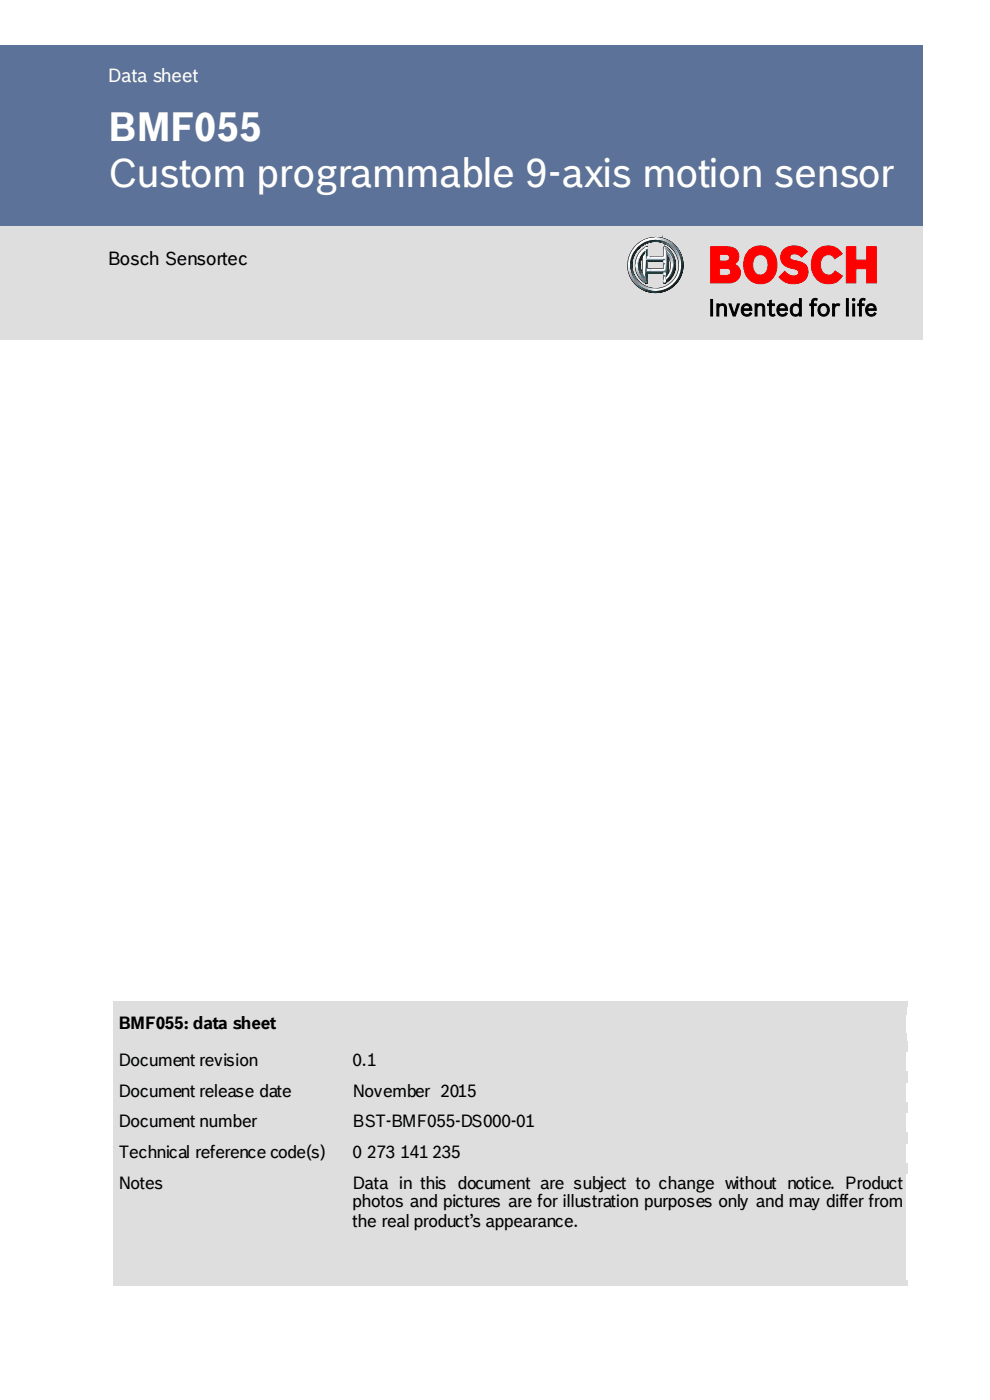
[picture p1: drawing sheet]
<svg xmlns="http://www.w3.org/2000/svg" width="210mm" height="297mm" viewBox="0 0 210 297" stroke-linecap="round" stroke-linejoin="round" font-family="sans-serif">
<defs><g id="words">
<g font-size="8.5" fill="#fff">
<text x="22.9" y="29.9">BMF055</text>
<text x="22.9" y="39.8">Custom programmable 9-axis motion sensor</text>
</g>
<text font-size="4" fill="#fff" x="22.9" y="17.5">Data sheet</text>
<text font-size="4" x="22.9" y="56.2">Bosch Sensortec</text>
<g font-size="3.7">
<text x="25.1" y="218.4">BMF055: data sheet</text>
<text x="25.1" y="226.3">Document revision</text>
<text x="74.8" y="226.3">0.1</text>
<text x="25.1" y="232.8">Document release date</text>
<text x="74.8" y="232.8">November 2015</text>
<text x="25.1" y="239.3">Document number</text>
<text x="74.8" y="239.3">BST-BMF055-DS000-01</text>
<text x="25.1" y="245.8">Technical reference code(s)</text>
<text x="74.8" y="245.8">0</text>
<text x="77.9" y="245.8">273</text>
<text x="84.9" y="245.8">141 235</text>
<text x="25.1" y="252.3">Notes</text>
<text x="74.8" y="252.3">Data in this document are subject to change without notice. Product</text>
<text x="74.8" y="256.3">photos and pictures are for illustration purposes only and may differ from</text>
<text x="74.8" y="260.5">the real product’s appearance.</text>
</g>
</g></defs>
<path d="M0 9.6h195.6v38.4h-195.6z" fill="#5d7298"/>
<g fill="#dedede">
<path d="M0 48h195.6v24h-195.6z"/>
<path d="M25.1 223.2h47.7v4.3h-47.7z"/>
<path d="M74.8 223.2h116.5v4.3h-116.5z"/>
<path d="M25.1 229.7h47.7v4.3h-47.7z"/>
<path d="M74.8 229.7h116.5v4.3h-116.5z"/>
<path d="M25.1 236.2h47.7v4.3h-47.7z"/>
<path d="M74.8 236.2h116.5v4.3h-116.5z"/>
<path d="M25.1 242.7h47.7v4.2h-47.7z"/>
<path d="M74.8 242.7h116.5v4.2h-116.5z"/>
<path d="M24 253.2h49.7v19.7h-49.7z"/>
<path d="M25.1 249.2h47.7v4h-47.7z"/>
<path d="M73.7 265.3h118.5v7.6h-118.5z"/>
<path d="M74.8 249.2h116.5v4h-116.5z"/>
<path d="M24 271.8h49.9v1.1h-49.9z"/>
<path d="M73.9 271.8h118.6v1.1h-118.6z"/>
</g>
<g fill="#dedede">
<path d="M24 212.5h168.2v2.8h-168.2z" fill-rule="evenodd"/>
<path d="M24 215.3h1.1v4h-1.1z" fill-rule="evenodd"/>
<path d="M191.3 215.3h.9v4h-.9z" fill-rule="evenodd"/>
<path d="M24 219.3h168.2v2.8h-168.2z" fill-rule="evenodd"/>
<path d="M25.1 215.3h166.2v4h-166.2z" fill-rule="evenodd"/>
<path d="M24 212.5h168.5v1.1h-168.5z" fill-rule="evenodd"/>
<path d="M24 221h168.5v1.1h-168.5z" fill-rule="evenodd"/>
<path d="M24 222.1h49.7v1.1h-49.7z" fill-rule="evenodd"/>
<path d="M24 223.2h1.1v4.3h-1.1z" fill-rule="evenodd"/>
<path d="M72.8 223.2h.9v4.3h-.9z" fill-rule="evenodd"/>
<path d="M24 227.5h49.7v1.1h-49.7z" fill-rule="evenodd"/>
<path d="M73.7 222.1h118.5v1.1h-118.5z" fill-rule="evenodd"/>
<path d="M73.7 223.2h1.1v4.3h-1.1z" fill-rule="evenodd"/>
<path d="M191.3 223.2h.9v4.3h-.9z" fill-rule="evenodd"/>
<path d="M73.7 227.5h118.5v1.1h-118.5z" fill-rule="evenodd"/>
<path d="M24 222.1h49.9v1.1h-49.9z" fill-rule="evenodd"/>
<path d="M73.9 222.1h118.6v1.1h-118.6z" fill-rule="evenodd"/>
<path d="M24 227.5h49.9v1.1h-49.9z" fill-rule="evenodd"/>
<path d="M73.9 227.5h118.6v1.1h-118.6z" fill-rule="evenodd"/>
<path d="M24 228.6h49.7v1.1h-49.7z" fill-rule="evenodd"/>
<path d="M24 229.7h1.1v4.3h-1.1z" fill-rule="evenodd"/>
<path d="M72.8 229.7h.9v4.3h-.9z" fill-rule="evenodd"/>
<path d="M24 234h49.7v1.4h-49.7z" fill-rule="evenodd"/>
<path d="M73.7 228.6h118.5v1.1h-118.5z" fill-rule="evenodd"/>
<path d="M73.7 229.7h1.1v4.3h-1.1z" fill-rule="evenodd"/>
<path d="M191.3 229.7h.9v4.3h-.9z" fill-rule="evenodd"/>
<path d="M73.7 234h118.5v1.4h-118.5z" fill-rule="evenodd"/>
<path d="M24 228.6h49.9v1.1h-49.9z" fill-rule="evenodd"/>
<path d="M73.9 228.6h118.6v1.1h-118.6z" fill-rule="evenodd"/>
<path d="M24 234h49.9v1.1h-49.9z" fill-rule="evenodd"/>
<path d="M73.9 234h118.6v1.1h-118.6z" fill-rule="evenodd"/>
<path d="M24 235.1h49.7v1.1h-49.7z" fill-rule="evenodd"/>
<path d="M24 236.2h1.1v4.3h-1.1z" fill-rule="evenodd"/>
<path d="M72.8 236.2h.9v4.3h-.9z" fill-rule="evenodd"/>
<path d="M24 240.5h49.7v1.4h-49.7z" fill-rule="evenodd"/>
<path d="M73.7 235.1h118.5v1.1h-118.5z" fill-rule="evenodd"/>
<path d="M73.7 236.2h1.1v4.3h-1.1z" fill-rule="evenodd"/>
<path d="M191.3 236.2h.9v4.3h-.9z" fill-rule="evenodd"/>
<path d="M73.7 240.5h118.5v1.4h-118.5z" fill-rule="evenodd"/>
<path d="M24 235.1h49.9v1.1h-49.9z" fill-rule="evenodd"/>
<path d="M73.9 235.1h118.6v1.1h-118.6z" fill-rule="evenodd"/>
<path d="M24 240.5h49.9v1.1h-49.9z" fill-rule="evenodd"/>
<path d="M73.9 240.5h118.6v1.1h-118.6z" fill-rule="evenodd"/>
<path d="M24 241.6h49.7v1.1h-49.7z" fill-rule="evenodd"/>
<path d="M24 242.7h1.1v4.2h-1.1z" fill-rule="evenodd"/>
<path d="M72.8 242.7h.9v4.2h-.9z" fill-rule="evenodd"/>
<path d="M24 246.9h49.7v1.5h-49.7z" fill-rule="evenodd"/>
<path d="M73.7 241.6h118.5v1.1h-118.5z" fill-rule="evenodd"/>
<path d="M73.7 242.7h1.1v4.2h-1.1z" fill-rule="evenodd"/>
<path d="M191.3 242.7h.9v4.2h-.9z" fill-rule="evenodd"/>
<path d="M73.7 246.9h118.5v1.5h-118.5z" fill-rule="evenodd"/>
<path d="M24 241.6h49.9v1.1h-49.9z" fill-rule="evenodd"/>
<path d="M73.9 241.6h118.6v1.1h-118.6z" fill-rule="evenodd"/>
<path d="M24 246.9h49.9v1.2h-49.9z" fill-rule="evenodd"/>
<path d="M73.9 246.9h118.6v1.2h-118.6z" fill-rule="evenodd"/>
<path d="M24 248.1h49.7v1.1h-49.7z" fill-rule="evenodd"/>
<path d="M24 249.2h1.1v4h-1.1z" fill-rule="evenodd"/>
<path d="M72.8 249.2h.9v4h-.9z" fill-rule="evenodd"/>
<path d="M73.7 248.1h118.5v1.1h-118.5z" fill-rule="evenodd"/>
<path d="M73.7 249.2h1.1v16.1h-1.1z" fill-rule="evenodd"/>
<path d="M191.3 249.2h.9v16.1h-.9z" fill-rule="evenodd"/>
<path d="M74.8 253.2h116.5v4.2h-116.5z" fill-rule="evenodd"/>
<path d="M74.8 257.4h116.5v3.9h-116.5z" fill-rule="evenodd"/>
<path d="M74.8 261.3h116.5v4h-116.5z" fill-rule="evenodd"/>
<path d="M24 248.1h49.9v1.1h-49.9z" fill-rule="evenodd"/>
<path d="M73.9 248.1h118.6v1.1h-118.6z" fill-rule="evenodd"/>
</g>
<path d="M133.2 56.3a5.9 5.9 0 0 1 11.7 0 5.9 5.9 0 0 1-11.7 0zM133.3 56.3a5.8 5.8 0 0 0 11.5 0 5.8 5.8 0 0 0-11.5 0zM133.9 56.3a5.1 5.1 0 0 1 10.3 0 5.1 5.1 0 0 1-10.3 0zM134 56.3a5 5 0 0 0 10 0 5 5 0 0 0-10 0zM136 53.2l.9-.7a.24 .24 0 0 1 .3 0 .24 .24 0 0 1 .1 .3v1.7h3.4v-1.7l.2-.3a2.76 2.76 0 0 1 2 2.1 4.2 4.2 0 0 1-2 5.5l-.2-.2v-1.8h-3.4v1.8l-.1 .2a4.2 4.2 0 0 1-1.2-6.9zM136.1 53.3a4.1 4.1 0 0 0 1.1 6.7l.1-2h3.6v2a4.1 4.1 0 0 0 0-7.3l-.1 1.9h-3.5l-.1-1.9-.2-.1zM141.5 53.8a3.7 3.7 0 0 1 0 5zM141.7 54.2v4.1a3.7 3.7 0 0 0 0-4.1zM136.6 53.8v5a3.7 3.7 0 0 1 0-5zM136.4 54.3a3.4 3.4 0 0 0 0 3.9zM137.3 55.3h3.5l.1 1.9-3.6 .1zM137.3 55.4v1.7h3.4v-1.7z" fill="#000"/>
<g fill="none" stroke="#000" stroke-width=".21">
<path d="M136 53.2l.9-.7a.24 .24 0 0 1 .3 0 .24 .24 0 0 1 .1 .3v1.7h3.4v-1.7l.2-.3a2.76 2.76 0 0 1 2 2.1 4.2 4.2 0 0 1-2 5.5l-.2-.2v-1.8h-3.4v1.8l-.1 .2a4.2 4.2 0 0 1-1.2-6.9zM136.1 53.3l.9-.7 .2 .1 .1 1.9h3.5l.1-1.9a4.1 4.1 0 0 1 0 7.3l-.1-2h-3.6v2a4.1 4.1 0 0 1-1.1-6.7zM136.4 54.3v3.9a3.4 3.4 0 0 1 0-3.9zM136.6 53.8v5a3.7 3.7 0 0 1 0-5zM137.3 55.3h3.5l.1 1.9-3.6 .1zM137.3 55.4h3.4v1.7h-3.4zM141.5 53.8a3.7 3.7 0 0 1 0 5zM141.7 54.2a3.7 3.7 0 0 1 0 4.1z"/>
<circle cx="139" cy="56.3" r="5.9"/>
<circle cx="139" cy="56.3" r="5"/>
<circle cx="139.1" cy="56.3" r="5.1"/>
<circle cx="139.1" cy="56.3" r="5.7"/>
</g>
<path d="M150.8 52.5h2.7a2.52 2.52 0 0 1 3.1 1.6 1.85 1.85 0 0 1-1 2 1.94 1.94 0 0 1 1.4 2 1.94 1.94 0 0 1-1.6 1.8l-.8 .2h-3.8zM152.6 56.9v1.6h1.4a.83 .83 0 0 0 1-.8 .83 .83 0 0 0-1-.8zM152.6 54v1.5h1.4a.77 .77 0 0 0 .8-.7 .77 .77 0 0 0-.8-.8z" fill="#fff"/>
<path d="M150.8 52.5h2.7a2.52 2.52 0 0 1 3.1 1.6 1.85 1.85 0 0 1-1 2 1.94 1.94 0 0 1 1.4 2 1.94 1.94 0 0 1-1.6 1.8l-.8 .2h-3.8zM152.6 56.9h1.4a.83 .83 0 0 1 1 .8 .83 .83 0 0 1-1 .8h-1.4zM152.6 54h1.4a.77 .77 0 0 1 .8 .8 .77 .77 0 0 1-.8 .7h-1.4z" fill="none" stroke="#fff" stroke-width=".21"/>
<path d="M158.9 53.2a3.5 3.5 0 0 1 4-.5 3.5 3.5 0 0 1 1.8 3.6 3.5 3.5 0 0 1-3.5 3.9 3.5 3.5 0 0 1-3.4-3.9l.3-1.8zM160.3 54.4a2.81 2.81 0 0 0 .3 3.9 1.77 1.77 0 0 0 1.8-.3 1.77 1.77 0 0 0 .5-1.7 1.75 1.75 0 0 0-.6-1.9 1.75 1.75 0 0 0-2 0z" fill="#fff"/>
<path d="M158.9 53.2a3.5 3.5 0 0 1 4-.5 3.5 3.5 0 0 1 1.8 3.6 3.5 3.5 0 0 1-3.5 3.9 3.5 3.5 0 0 1-3.4-3.9l.3-1.8zM160.3 54.4a1.65 1.65 0 0 1 1.7-.2 1.65 1.65 0 0 1 .9 1.6 2.1 2.1 0 0 1-1.6 2.7 1.87 1.87 0 0 1-1.7-2.2l.1-1z" fill="none" stroke="#fff" stroke-width=".21"/>
<path d="M166.2 53.1a3.6 3.6 0 0 1 4.9 .3l-1.1 1.1a1.67 1.67 0 0 0-2.4-.3 .96 .96 0 0 0 1.1 1.2l.2 .1a2.3 2.3 0 0 1 2.1 3.4 3.7 3.7 0 0 1-5.7-.1l1.1-1.1a1.84 1.84 0 0 0 3 .4l.1-.2a1.54 1.54 0 0 0-1.7-1 2.27 2.27 0 0 1-2-1.4 2.27 2.27 0 0 1 .4-2.4z" fill="#fff"/>
<path d="M166.2 53.1a3.6 3.6 0 0 1 4.9 .3l-1.1 1.1a1.67 1.67 0 0 0-2.4-.3 .96 .96 0 0 0 1.1 1.2l.2 .1a2.3 2.3 0 0 1 2.1 3.4 3.7 3.7 0 0 1-5.7-.1l1.1-1.1a1.84 1.84 0 0 0 3 .4l.1-.2a1.54 1.54 0 0 0-1.7-1 2.27 2.27 0 0 1-2-1.4 2.27 2.27 0 0 1 .4-2.4z" fill="none" stroke="#fff" stroke-width=".21"/>
<path d="M173.4 53.1a3.4 3.4 0 0 1 5.1 .8l-1.4 .9a1.71 1.71 0 0 0-1.9-.7 1.71 1.71 0 0 0-1.2 1.7 2.03 2.03 0 0 0 2 2.7l.8-.4 .3-.5 1.4 1a3.4 3.4 0 0 1-3.8 1.5 3.4 3.4 0 0 1-2.6-3.3 4.3 4.3 0 0 1 1.3-3.7z" fill="#fff"/>
<path d="M173.4 53.1a3.4 3.4 0 0 1 5.1 .8l-1.4 .9a1.71 1.71 0 0 0-1.9-.7 1.71 1.71 0 0 0-1.2 1.7 2.03 2.03 0 0 0 2 2.7l.8-.4 .3-.5 1.4 1a3.4 3.4 0 0 1-3.8 1.5 3.4 3.4 0 0 1-2.6-3.3 4.3 4.3 0 0 1 1.3-3.7z" fill="none" stroke="#fff" stroke-width=".21"/>
<path d="M179.5 52.5h1.9l.1 2.8h2.3l.1-2.8h1.9v7.6h-1.9l-.1-3.1h-2.4v3.1h-1.9z" fill="#fff"/>
<path d="M179.5 52.5h1.9l.1 2.8h2.3l.1-2.8h1.9v7.6h-1.9l-.1-3.1h-2.4v3.1h-1.9z" fill="none" stroke="#fff" stroke-width=".21"/>
<path d="M133.2 56.3a5.8 5.8 0 0 1 11.6 0 5.8 5.8 0 0 1-11.6 0zM133.9 56.3a5.1 5.1 0 0 0 10.2 0 5.1 5.1 0 0 0-10.2 0zM136.1 53.3l1-.8 .1 2h3.6v-1.7l.2-.3a4.2 4.2 0 0 1-.1 7.5l-.1-.1v-1.9h-3.6v2a4.2 4.2 0 0 1-1.1-6.7zM141.6 54v4.6a3.8 3.8 0 0 0 0-4.6zM136.4 54a3.6 3.6 0 0 0 0 4.5zM137.2 55.3v1.9h3.6v-1.9z" fill="#fff"/>
<g fill="none" stroke="#fff" stroke-width=".21">
<path d="M136.1 53.3l1-.8 .1 2h3.6v-1.7l.2-.3a4.2 4.2 0 0 1-.1 7.5l-.1-.1v-1.9h-3.6v2a4.2 4.2 0 0 1-1.1-6.7zM136.4 54v4.5a3.5 3.5 0 0 1 0-4.5zM137.2 55.3h3.6v1.9h-3.6zM141.6 54a3.8 3.8 0 0 1 0 4.6z"/>
<circle cx="139" cy="56.3" r="5.8"/>
<circle cx="139" cy="56.3" r="5.1"/>
</g>
<path d="M150.8 63.7h.3v3.4h-.3z" fill="#fff"/>
<path d="M150.8 63.7h.3v3.4h-.3z" fill="none" stroke="#fff" stroke-width=".21"/>
<path d="M152.1 64.6h.3v.4a.85 .85 0 0 1 1-.4 .85 .85 0 0 1 .6 .9v1.6h-.3v-.7a1.64 1.64 0 0 0-.4-1.6 .81 .81 0 0 0-.8 .3 .81 .81 0 0 0-.1 .8v1.2h-.3z" fill="#fff"/>
<path d="M152.1 64.6h.3v.4a.85 .85 0 0 1 1-.4 .85 .85 0 0 1 .6 .9v1.6h-.3v-.7a1.64 1.64 0 0 0-.4-1.6 .81 .81 0 0 0-.8 .3 .81 .81 0 0 0-.1 .8v1.2h-.3z" fill="none" stroke="#fff" stroke-width=".21"/>
<path d="M154.6 64.6h.4l.7 2.2 .7-2.2h.3l-.8 2.5h-.4z" fill="#fff"/>
<path d="M154.7 64.6h.3l.7 2.2 .7-2.2h.3l-.8 2.5h-.4z" fill="none" stroke="#fff" stroke-width=".21"/>
<path d="M157.5 64.9a1.02 1.02 0 0 1 1.3-.2 1.02 1.02 0 0 1 .5 1.2h-1.6a.8 .8 0 0 0 .4 1 .8 .8 0 0 0 1-.4h.1a.77 .77 0 0 1-1.1 .6 1.36 1.36 0 0 1-.6-2.2zM157.8 65.1l-.2 .5h1.4a.71 .71 0 0 0-.4-.8 .71 .71 0 0 0-.8 .3z" fill="#fff"/>
<path d="M157.5 64.9a1.02 1.02 0 0 1 1.3-.2 1.02 1.02 0 0 1 .5 1.2h-1.6a.8 .8 0 0 0 .4 1 .8 .8 0 0 0 1-.4h.1a.77 .77 0 0 1-1.1 .6 1.36 1.36 0 0 1-.6-2.2zM157.9 64.9a.69 .69 0 0 1 .8 0 .69 .69 0 0 1 .3 .7h-1.4z" fill="none" stroke="#fff" stroke-width=".21"/>
<path d="M160.2 64.6h.3v.4a.92 .92 0 0 1 1.3-.3 .92 .92 0 0 1 .3 1.2v1.2h-.3v-1.2a.72 .72 0 0 0-.3-1 .72 .72 0 0 0-1 .4v1.8h-.3z" fill="#fff"/>
<path d="M160.2 64.6h.3v.4a.92 .92 0 0 1 1.3-.3 .92 .92 0 0 1 .3 1.2v1.2h-.3v-1.2a.72 .72 0 0 0-.3-1 .72 .72 0 0 0-1 .4v1.8h-.3z" fill="none" stroke="#fff" stroke-width=".21"/>
<path d="M163.2 63.9h.3l.1 .7h.6v.2l-.7 .1v1.6a.47 .47 0 0 0 .7 .3l.1 .1a.57 .57 0 0 1-.7 .2 .57 .57 0 0 1-.4-.6v-1.6l-.4-.1v-.2h.4z" fill="#fff"/>
<path d="M163.2 63.9h.3l.1 .7h.6v.2l-.7 .1v1.6a.47 .47 0 0 0 .7 .3l.1 .1a.57 .57 0 0 1-.7 .2 .57 .57 0 0 1-.4-.6v-1.6l-.4-.1v-.2h.4z" fill="none" stroke="#fff" stroke-width=".21"/>
<path d="M165.1 64.9a1.02 1.02 0 0 1 1.3-.3 1.02 1.02 0 0 1 .5 1.3h-1.7a.78 .78 0 0 0 .5 1 .78 .78 0 0 0 1-.4h.1a.78 .78 0 0 1-1.2 .6 1.36 1.36 0 0 1-.5-2.2zM165.5 64.9l-.3 .7h1.4a.71 .71 0 0 0-.3-.7 .71 .71 0 0 0-.8 0z" fill="#fff"/>
<path d="M165.1 64.9a1.02 1.02 0 0 1 1.3-.3 1.02 1.02 0 0 1 .5 1.3h-1.7a.78 .78 0 0 0 .5 1 .78 .78 0 0 0 1-.4h.1a.78 .78 0 0 1-1.2 .6 1.36 1.36 0 0 1-.5-2.2zM165.5 64.9a.69 .69 0 0 1 .8 0 .69 .69 0 0 1 .3 .7h-1.4z" fill="none" stroke="#fff" stroke-width=".21"/>
<path d="M167.9 64.9a1.14 1.14 0 0 1 1.7 .1v-1.5h.3v3.6h-.3l-.1-.4a1.06 1.06 0 0 1-1.3 .3 1.06 1.06 0 0 1-.6-1.2zM168.2 65.1a1.13 1.13 0 0 0 .5 1.8 1.03 1.03 0 0 0 .9-1.2 1.03 1.03 0 0 0-1.1-.9z" fill="#fff"/>
<path d="M167.9 64.9a1.14 1.14 0 0 1 1.7 .1v-1.5h.3v3.6h-.3l-.1-.4a1.06 1.06 0 0 1-1.3 .3 1.06 1.06 0 0 1-.6-1.2zM168.3 64.9a.98 .98 0 0 1 1.3 1 .98 .98 0 0 1-1.3 .9 1.38 1.38 0 0 1 0-1.9z" fill="none" stroke="#fff" stroke-width=".21"/>
<path d="M172.4 63.6l.5-.2 .4 .1-.1 .2h-.5a.73 .73 0 0 0-.2 .9h.5v.2l-.5 .1v2.2h-.4v-2.2l-.3-.1v-.2h.3l.1-.7z" fill="#fff"/>
<path d="M172.4 63.6l.5-.2 .4 .1-.1 .2h-.5a.73 .73 0 0 0-.2 .9h.5v.2l-.5 .1v2.2h-.4v-2.2l-.3-.1v-.2h.3l.1-.7z" fill="none" stroke="#fff" stroke-width=".21"/>
<path d="M173.8 64.9a1.21 1.21 0 0 1 1.7 .1 1.21 1.21 0 0 1 0 1.7 1.21 1.21 0 0 1-1.7 .1l-.1-.3a1.44 1.44 0 0 1 .1-1.6zM174 65.1a1.02 1.02 0 0 0-.1 1.2 1.02 1.02 0 0 0 1.2 .5 1 1 0 0 0 .4-1.4 1 1 0 0 0-1.5-.3z" fill="#fff"/>
<g fill="none" stroke="#fff" stroke-width=".21">
<path d="M174 65.1a.99 .99 0 0 1 1.6 .5 .99 .99 0 0 1-.9 1.3 1.09 1.09 0 0 1-.7-1.8z"/>
<circle cx="174.7" cy="65.8" r="1.23"/>
</g>
<path d="M176.6 64.6h.3l.1 .4a.74 .74 0 0 1 1-.4l-.1 .3a.7 .7 0 0 0-.7 .1 .7 .7 0 0 0-.3 .7v1.4h-.3z" fill="#fff"/>
<path d="M176.6 64.6h.3l.1 .4a.74 .74 0 0 1 1-.4l-.1 .3a.7 .7 0 0 0-.7 .1 .7 .7 0 0 0-.3 .7v1.4h-.3z" fill="none" stroke="#fff" stroke-width=".21"/>
<path d="M179.6 63.5h.3v3.6h-.3z" fill="#fff"/>
<path d="M179.6 63.5h.3v3.6h-.3z" fill="none" stroke="#fff" stroke-width=".21"/>
<path d="M180.9 64.6h.3v2.5h-.3zM180.8 63.6a.25 .25 0 0 1 .5 0 .25 .25 0 0 1-.5 0z" fill="#fff"/>
<g fill="none" stroke="#fff" stroke-width=".21">
<path d="M180.9 64.6h.3v2.5h-.3z"/>
<circle cx="181" cy="63.6" r=".22"/>
</g>
<path d="M182.6 63.6l.4-.2 .4 .1v.2h-.5l-.2 .2-.1 .7h.6v.2l-.6 .1v2.2h-.3v-2.2l-.4-.1v-.2h.4v-.7z" fill="#fff"/>
<path d="M182.6 63.6l.4-.2 .4 .1v.2h-.5l-.2 .2-.1 .7h.6v.2l-.6 .1v2.2h-.3v-2.2l-.4-.1v-.2h.4v-.7z" fill="none" stroke="#fff" stroke-width=".21"/>
<path d="M183.9 64.9a1.02 1.02 0 0 1 1.3-.2 1.02 1.02 0 0 1 .5 1.2h-1.7a.78 .78 0 0 0 .5 1 .78 .78 0 0 0 1-.4h.1a.78 .78 0 0 1-1.2 .6 1.35 1.35 0 0 1-.5-2.2zM184.3 64.9l-.3 .7h1.4a.71 .71 0 0 0-.3-.7 .71 .71 0 0 0-.8 0z" fill="#fff"/>
<path d="M183.9 64.9a1.02 1.02 0 0 1 1.3-.2 1.02 1.02 0 0 1 .5 1.2h-1.7a.78 .78 0 0 0 .5 1 .78 .78 0 0 0 1-.4h.1a.78 .78 0 0 1-1.2 .6 1.35 1.35 0 0 1-.5-2.2zM184.3 64.9a.69 .69 0 0 1 .8 0 .69 .69 0 0 1 .3 .7h-1.4z" fill="none" stroke="#fff" stroke-width=".21"/>
<path d="M135.1 51.9l.6-.4a5.9 5.9 0 0 1 3.4-1.1v.2a5.7 5.7 0 0 0-5.8 5.7h-.1a5.9 5.9 0 0 1 1.9-4.4z" fill="#565656"/>
<path d="M135.1 51.9l.6-.4a5.9 5.9 0 0 1 3.4-1.1v.2a5.7 5.7 0 0 0-5.8 5.7h-.1a5.9 5.9 0 0 1 1.9-4.4z" fill="none" stroke="#565656" stroke-width=".21"/>
<path d="M133.6 58.4l.1-.1 .1 .2-.2 .1z" fill="#494949"/>
<path d="M133.6 58.4l.1-.1 .1 .2-.2 .1z" fill="none" stroke="#494949" stroke-width=".21"/>
<path d="M133.6 58.5l.1-.1 .1 .2-.1 .1z" fill="#464646"/>
<path d="M133.6 58.5l.1-.1 .1 .2-.1 .1z" fill="none" stroke="#464646" stroke-width=".21"/>
<path d="M133.6 58.6l.2-.1 .1 .2-.2 .1z" fill="#454545"/>
<path d="M133.6 58.6l.2-.1 .1 .2-.2 .1z" fill="none" stroke="#454545" stroke-width=".21"/>
<path d="M133.7 58.7l.1-.1 .1 .2-.1 .1z" fill="#444"/>
<path d="M133.7 58.7l.1-.1 .1 .2-.1 .1z" fill="none" stroke="#444" stroke-width=".21"/>
<path d="M133.7 58.8l.2-.1 .1 .2-.2 .1z" fill="#444"/>
<path d="M133.7 58.8l.2-.1 .1 .2-.2 .1z" fill="none" stroke="#444" stroke-width=".21"/>
<path d="M133.8 58.9l.1-.1 .1 .2-.1 .1z" fill="#434343"/>
<path d="M133.8 58.9l.1-.1 .1 .2-.1 .1z" fill="none" stroke="#434343" stroke-width=".21"/>
<path d="M133.8 59l.2-.1 .1 .2-.2 .1z" fill="#414141"/>
<path d="M133.8 59l.2-.1 .1 .2-.2 .1z" fill="none" stroke="#414141" stroke-width=".21"/>
<path d="M133.9 59.1l.1-.1 .1 .2h-.1z" fill="#404040"/>
<path d="M133.9 59.1l.1-.1 .1 .2h-.1z" fill="none" stroke="#404040" stroke-width=".21"/>
<path d="M133.9 59.2l.2-.1 .1 .1-.2 .1z" fill="#3f3f3f"/>
<path d="M133.9 59.2l.2-.1 .1 .1-.2 .1z" fill="none" stroke="#3f3f3f" stroke-width=".21"/>
<path d="M134 59.2h.1l.1 .1-.1 .1z" fill="#3e3e3e"/>
<path d="M134 59.2h.1l.1 .1-.1 .1z" fill="none" stroke="#3e3e3e" stroke-width=".21"/>
<path d="M134 59.3l.2-.1 .1 .2-.2 .1z" fill="#3b3b3b"/>
<path d="M134 59.3l.2-.1 .1 .2-.2 .1z" fill="none" stroke="#3b3b3b" stroke-width=".21"/>
<path d="M134.1 59.4l.1-.1 .1 .2-.1 .1z" fill="#393939"/>
<path d="M134.1 59.4l.1-.1 .1 .2-.1 .1z" fill="none" stroke="#393939" stroke-width=".21"/>
<path d="M137.1 61.7l.2 .1z" fill="#020202"/>
<path d="M137.1 61.7l.2 .1z" fill="none" stroke="#020202" stroke-width=".21"/>
<path d="M137.3 61.7l.1 .2z" fill="#020202"/>
<path d="M137.3 61.7l.1 .2z" fill="none" stroke="#020202" stroke-width=".21"/>
<path d="M137.4 61.8l.2 .1z" fill="#020202"/>
<path d="M137.4 61.8l.2 .1z" fill="none" stroke="#020202" stroke-width=".21"/>
<path d="M137.6 61.8l.1 .2z" fill="#020202"/>
<path d="M137.6 61.8l.1 .2z" fill="none" stroke="#020202" stroke-width=".21"/>
<path d="M137.7 61.9l.2 .1z" fill="#010101"/>
<path d="M137.7 61.9l.2 .1z" fill="none" stroke="#010101" stroke-width=".21"/>
<path d="M137.9 61.9l.2 .1z" fill="#010101"/>
<path d="M137.9 61.9l.2 .1z" fill="none" stroke="#010101" stroke-width=".21"/>
<path d="M138.1 61.9l.2 .1z" fill="#010101"/>
<path d="M138.1 61.9l.2 .1z" fill="none" stroke="#010101" stroke-width=".21"/>
<path d="M138.3 62l.1 .1z" fill="#010101"/>
<path d="M138.3 62l.1 .1z" fill="none" stroke="#010101" stroke-width=".21"/>
<path d="M138.4 62l.2 .1z" fill="#010101"/>
<path d="M138.4 62l.2 .1z" fill="none" stroke="#010101" stroke-width=".21"/>
<path d="M138.6 62l.2 .1z" fill="#010101"/>
<path d="M138.6 62l.2 .1z" fill="none" stroke="#010101" stroke-width=".21"/>
<path d="M138.8 62h.2z" fill="#010101"/>
<path d="M138.8 62h.2z" fill="none" stroke="#010101" stroke-width=".21"/>
<path d="M139 62l.2 .1z" fill="#010101"/>
<path d="M139 62l.2 .1z" fill="none" stroke="#010101" stroke-width=".21"/>
<path d="M139 50.4h.2v.2h-.2z" fill="#565656"/>
<path d="M139 50.4h.2v.2h-.2z" fill="none" stroke="#565656" stroke-width=".21"/>
<path d="M139.1 50.4h.2v.2h-.2z" fill="#555"/>
<path d="M139.1 50.4h.2v.2h-.2z" fill="none" stroke="#555" stroke-width=".21"/>
<path d="M139.2 50.4h.2v.2h-.2z" fill="#555"/>
<path d="M139.2 50.4h.2v.2h-.2z" fill="none" stroke="#555" stroke-width=".21"/>
<path d="M139.3 50.4h.2v.2h-.2z" fill="#545454"/>
<path d="M139.3 50.4h.2v.2h-.2z" fill="none" stroke="#545454" stroke-width=".21"/>
<path d="M139.4 50.4l.2 .1v.1h-.2z" fill="#545454"/>
<path d="M139.4 50.4l.2 .1v.1h-.2z" fill="none" stroke="#545454" stroke-width=".21"/>
<path d="M139.5 50.4l.2 .1v.1h-.2z" fill="#535353"/>
<path d="M139.5 50.4l.2 .1v.1h-.2z" fill="none" stroke="#535353" stroke-width=".21"/>
<path d="M139.6 50.5h.2v.1h-.2z" fill="#525252"/>
<path d="M139.6 50.5h.2v.1h-.2z" fill="none" stroke="#525252" stroke-width=".21"/>
<path d="M139.7 50.5h.3l-.1 .2-.2-.1z" fill="#525252"/>
<path d="M139.7 50.5h.3l-.1 .2-.2-.1z" fill="none" stroke="#525252" stroke-width=".21"/>
<path d="M139.9 50.5h.1v.2l-.2-.1z" fill="#515151"/>
<path d="M139.9 50.5h.1v.2l-.2-.1z" fill="none" stroke="#515151" stroke-width=".21"/>
<path d="M140 50.5h.2l-.1 .2h-.2z" fill="#515151"/>
<path d="M140 50.5h.2l-.1 .2h-.2z" fill="none" stroke="#515151" stroke-width=".21"/>
<path d="M140.1 50.5h.2l-.1 .2h-.2z" fill="#515151"/>
<path d="M140.1 50.5h.2l-.1 .2h-.2z" fill="none" stroke="#515151" stroke-width=".21"/>
<path d="M140.2 50.5l.2 .1-.1 .1h-.2z" fill="#505050"/>
<path d="M140.2 50.5l.2 .1-.1 .1h-.2z" fill="none" stroke="#505050" stroke-width=".21"/>
<path d="M140.2 50.5l.2 .1-.1 .1h-.2z" fill="#505050"/>
<path d="M140.2 50.5l.2 .1-.1 .1h-.2z" fill="none" stroke="#505050" stroke-width=".21"/>
<path d="M140.3 50.5l.2 .1-.1 .2-.2-.1z" fill="#505050"/>
<path d="M140.3 50.5l.2 .1-.1 .2-.2-.1z" fill="none" stroke="#505050" stroke-width=".21"/>
<path d="M140.4 50.6h.2l-.1 .2-.2-.1z" fill="#4f4f4f"/>
<path d="M140.4 50.6h.2l-.1 .2-.2-.1z" fill="none" stroke="#4f4f4f" stroke-width=".21"/>
<path d="M140.5 50.6h.2l-.1 .2h-.2z" fill="#4e4e4e"/>
<path d="M140.5 50.6h.2l-.1 .2h-.2z" fill="none" stroke="#4e4e4e" stroke-width=".21"/>
<path d="M140.6 50.6l.2 .1-.1 .1h-.2z" fill="#4e4e4e"/>
<path d="M140.6 50.6l.2 .1-.1 .1h-.2z" fill="none" stroke="#4e4e4e" stroke-width=".21"/>
<path d="M140.7 50.6l.2 .1-.1 .2-.2-.1z" fill="#4d4d4d"/>
<path d="M140.7 50.6l.2 .1-.1 .2-.2-.1z" fill="none" stroke="#4d4d4d" stroke-width=".21"/>
<path d="M140.8 50.7l.2 .1-.1 .1h-.1z" fill="#4d4d4d"/>
<path d="M140.8 50.7l.2 .1-.1 .1h-.1z" fill="none" stroke="#4d4d4d" stroke-width=".21"/>
<path d="M140.9 50.7l.2 .1-.1 .1h-.2z" fill="#4c4c4c"/>
<path d="M140.9 50.7l.2 .1-.1 .1h-.2z" fill="none" stroke="#4c4c4c" stroke-width=".21"/>
<path d="M141 50.8h.2l-.1 .2-.2-.1z" fill="#4a4a4a"/>
<path d="M141 50.8h.2l-.1 .2-.2-.1z" fill="none" stroke="#4a4a4a" stroke-width=".21"/>
<path d="M141.1 50.8l.2 .1-.1 .1-.1-.1z" fill="#4a4a4a"/>
<path d="M141.1 50.8l.2 .1-.1 .1-.1-.1z" fill="none" stroke="#4a4a4a" stroke-width=".21"/>
<path d="M141.2 50.8l.2 .1-.1 .2-.2-.1z" fill="#494949"/>
<path d="M141.2 50.8l.2 .1-.1 .2-.2-.1z" fill="none" stroke="#494949" stroke-width=".21"/>
<path d="M141.3 50.9h.2l-.1 .2-.2-.1z" fill="#494949"/>
<path d="M141.3 50.9h.2l-.1 .2-.2-.1z" fill="none" stroke="#494949" stroke-width=".21"/>
<path d="M141.3 50.9h.2l-.1 .2-.2-.1z" fill="#494949"/>
<path d="M141.3 50.9h.2l-.1 .2-.2-.1z" fill="none" stroke="#494949" stroke-width=".21"/>
<path d="M141.4 50.9l.2 .1-.1 .1h-.2z" fill="#464646"/>
<path d="M141.4 50.9l.2 .1-.1 .1h-.2z" fill="none" stroke="#464646" stroke-width=".21"/>
<path d="M141.5 51h.2l-.1 .2-.2-.1z" fill="#444"/>
<path d="M141.5 51h.2l-.1 .2-.2-.1z" fill="none" stroke="#444" stroke-width=".21"/>
<path d="M141.6 51l.2 .1-.1 .1h-.2z" fill="#444"/>
<path d="M141.6 51l.2 .1-.1 .1h-.2z" fill="none" stroke="#444" stroke-width=".21"/>
<path d="M141.7 51.1l.2 .1-.1 .1-.2-.1z" fill="#424242"/>
<path d="M141.7 51.1l.2 .1-.1 .1-.2-.1z" fill="none" stroke="#424242" stroke-width=".21"/>
<path d="M141.8 51.1l.2 .1-.1 .2-.1-.1z" fill="#404040"/>
<path d="M141.8 51.1l.2 .1-.1 .2-.1-.1z" fill="none" stroke="#404040" stroke-width=".21"/>
<path d="M142 51.2l.1 .1-.1 .1-.1-.1z" fill="#3f3f3f"/>
<path d="M142 51.2l.1 .1-.1 .1-.1-.1z" fill="none" stroke="#3f3f3f" stroke-width=".21"/>
<path d="M142.1 51.3l.1 .1v.1l-.2-.1z" fill="#3c3c3c"/>
<path d="M142.1 51.3l.1 .1v.1l-.2-.1z" fill="none" stroke="#3c3c3c" stroke-width=".21"/>
<path d="M142.2 51.3l.2 .1-.1 .2-.2-.1z" fill="#393939"/>
<path d="M142.2 51.3l.2 .1-.1 .2-.2-.1z" fill="none" stroke="#393939" stroke-width=".21"/>
<path d="M142.3 51.4l.2 .1-.1 .1-.2-.1z" fill="#383838"/>
<path d="M142.3 51.4l.2 .1-.1 .1-.2-.1z" fill="none" stroke="#383838" stroke-width=".21"/>
<path d="M142.4 51.5l.2 .1-.1 .1-.2-.1z" fill="#363636"/>
<path d="M142.4 51.5l.2 .1-.1 .1-.2-.1z" fill="none" stroke="#363636" stroke-width=".21"/>
<path d="M142.5 51.6l.2 .1-.1 .1-.1-.1z" fill="#353535"/>
<path d="M142.5 51.6l.2 .1-.1 .1-.1-.1z" fill="none" stroke="#353535" stroke-width=".21"/>
<path d="M142.7 51.7l.1 .1-.1 .1-.1-.1z" fill="#343434"/>
<path d="M142.7 51.7l.1 .1-.1 .1-.1-.1z" fill="none" stroke="#343434" stroke-width=".21"/>
<path d="M142.8 51.8l.1 .1-.1 .1-.1-.1z" fill="#323232"/>
<path d="M142.8 51.8l.1 .1-.1 .1-.1-.1z" fill="none" stroke="#323232" stroke-width=".21"/>
<path d="M142.9 51.9l.1 .2-.2-.1z" fill="#303030"/>
<path d="M142.9 51.9l.1 .2-.2-.1z" fill="none" stroke="#303030" stroke-width=".21"/>
<path d="M143 52l.2 .1-.1 .1-.2-.1z" fill="#2d2d2d"/>
<path d="M143 52l.2 .1-.1 .1-.2-.1z" fill="none" stroke="#2d2d2d" stroke-width=".21"/>
<path d="M143.1 52.1l.1 .2-.2-.1z" fill="#2b2b2b"/>
<path d="M143.1 52.1l.1 .2-.2-.1z" fill="none" stroke="#2b2b2b" stroke-width=".21"/>
<path d="M143.1 52.1l.1 .2-.2-.1z" fill="#2b2b2b"/>
<path d="M143.1 52.1l.1 .2-.2-.1z" fill="none" stroke="#2b2b2b" stroke-width=".21"/>
<path d="M143.2 52.2l.2 .2-.1 .1-.1-.2z" fill="#292929"/>
<path d="M143.2 52.2l.2 .2-.1 .1-.1-.2z" fill="none" stroke="#292929" stroke-width=".21"/>
<path d="M143.4 52.3v.3l-.1-.2z" fill="#282828"/>
<path d="M143.4 52.3v.3l-.1-.2z" fill="none" stroke="#282828" stroke-width=".21"/>
<path d="M143.4 52.5l.2 .1-.1 .1z" fill="#272727"/>
<path d="M143.4 52.5l.2 .1-.1 .1z" fill="none" stroke="#272727" stroke-width=".21"/>
<path d="M143.5 52.7l.1-.1 .1 .2h-.1z" fill="#242424"/>
<path d="M143.5 52.7l.1-.1 .1 .2h-.1z" fill="none" stroke="#242424" stroke-width=".21"/>
<path d="M143.6 52.8l.2 .1-.1 .1z" fill="#232323"/>
<path d="M143.6 52.8l.2 .1-.1 .1z" fill="none" stroke="#232323" stroke-width=".21"/>
<path d="M143.7 53l.2 .1z" fill="#202020"/>
<path d="M143.7 53l.2 .1z" fill="none" stroke="#202020" stroke-width=".21"/>
<path d="M143.8 53.1l.2 .1z" fill="#1e1e1e"/>
<path d="M143.8 53.1l.2 .1z" fill="none" stroke="#1e1e1e" stroke-width=".21"/>
<path d="M143.9 53.2l.2 .2z" fill="#1c1c1c"/>
<path d="M143.9 53.2l.2 .2z" fill="none" stroke="#1c1c1c" stroke-width=".21"/>
<path d="M144 53.4l.2 .1z" fill="#1a1a1a"/>
<path d="M144 53.4l.2 .1z" fill="none" stroke="#1a1a1a" stroke-width=".21"/>
<path d="M144.1 53.5l.1 .2z" fill="#191919"/>
<path d="M144.1 53.5l.1 .2z" fill="none" stroke="#191919" stroke-width=".21"/>
<path d="M144.1 53.7l.2 .1z" fill="#181818"/>
<path d="M144.1 53.7l.2 .1z" fill="none" stroke="#181818" stroke-width=".21"/>
<path d="M144.2 53.8l.2 .2z" fill="#161616"/>
<path d="M144.2 53.8l.2 .2z" fill="none" stroke="#161616" stroke-width=".21"/>
<path d="M144.3 54l.1 .1z" fill="#131313"/>
<path d="M144.3 54l.1 .1z" fill="none" stroke="#131313" stroke-width=".21"/>
<path d="M144.4 54.1l.1 .2z" fill="#111"/>
<path d="M144.4 54.1l.1 .2z" fill="none" stroke="#111" stroke-width=".21"/>
<path d="M144.4 54.3l.2 .2z" fill="#0e0e0e"/>
<path d="M144.4 54.3l.2 .2z" fill="none" stroke="#0e0e0e" stroke-width=".21"/>
<path d="M144.5 54.5l.1 .1z" fill="#0d0d0d"/>
<path d="M144.5 54.5l.1 .1z" fill="none" stroke="#0d0d0d" stroke-width=".21"/>
<path d="M144.5 54.6l.2 .2z" fill="#0b0b0b"/>
<path d="M144.5 54.6l.2 .2z" fill="none" stroke="#0b0b0b" stroke-width=".21"/>
<path d="M144.6 54.8l.1 .2z" fill="#0a0a0a"/>
<path d="M144.6 54.8l.1 .2z" fill="none" stroke="#0a0a0a" stroke-width=".21"/>
<path d="M144.6 55l.1 .2z" fill="#090909"/>
<path d="M144.6 55l.1 .2z" fill="none" stroke="#090909" stroke-width=".21"/>
<path d="M144.7 55.2l.1 .1z" fill="#060606"/>
<path d="M144.7 55.2l.1 .1z" fill="none" stroke="#060606" stroke-width=".21"/>
<path d="M144.7 55.3l.1 .2z" fill="#050505"/>
<path d="M144.7 55.3l.1 .2z" fill="none" stroke="#050505" stroke-width=".21"/>
<path d="M144.7 55.5l.1 .2z" fill="#030303"/>
<path d="M144.7 55.5l.1 .2z" fill="none" stroke="#030303" stroke-width=".21"/>
<path d="M144.8 55.7v.2z" fill="#020202"/>
<path d="M144.8 55.7v.2z" fill="none" stroke="#020202" stroke-width=".21"/>
<path d="M144.8 55.8v.2z" fill="#010101"/>
<path d="M144.8 55.8v.2z" fill="none" stroke="#010101" stroke-width=".21"/>
<path d="M144.8 56v.2z" fill="#010101"/>
<path d="M144.8 56v.2z" fill="none" stroke="#010101" stroke-width=".21"/>
<path d="M144.8 56.2v.2z" fill="#010101"/>
<path d="M144.8 56.2v.2z" fill="none" stroke="#010101" stroke-width=".21"/>
<path d="M144.8 56.2v.2z" fill="#010101"/>
<path d="M144.8 56.2v.2z" fill="none" stroke="#010101" stroke-width=".21"/>
<path d="M144.8 56.4v.2z" fill="#010101"/>
<path d="M144.8 56.4v.2z" fill="none" stroke="#010101" stroke-width=".21"/>
<path d="M144.8 56.6v.2z" fill="#010101"/>
<path d="M144.8 56.6v.2z" fill="none" stroke="#010101" stroke-width=".21"/>
<path d="M144.8 56.8v.2z" fill="#010101"/>
<path d="M144.8 56.8v.2z" fill="none" stroke="#010101" stroke-width=".21"/>
<g fill="#000">
<path d="M143.6 59.8l-.1 .2zM143.7 59.6l-.1 .2zM143.8 59.5l-.1 .2zM143.9 59.4l-.1 .2zM144 59.2l-.1 .2zM144.1 59.1l-.1 .2zM144.1 58.9v.2zM144.2 58.8v.2zM144.3 58.6v.2zM144.4 58.4l-.1 .2zM144.4 58.3v.2zM144.5 58.1v.2z"/>
<path d="M144.5 58v.2zM144.6 57.8v.2zM144.6 57.6l.1 .2zM144.7 57.4v.2zM144.7 57.3v.2zM144.7 57.1l.1 .2zM144.8 56.9v.2zM139.7 62h.2zM139.9 62h.2zM140 61.9l.2 .1zM140.2 61.9h.2zM140.4 61.9h.2z"/>
<path d="M140.5 61.8h.2zM140.7 61.8h.2zM140.9 61.7h.2zM141 61.7h.2zM141.2 61.6h.2zM141.3 61.5h.3zM141.5 61.5h.2zM141.7 61.4h.2zM141.8 61.3h.2zM142 61.2h.2zM142.1 61.2l.2-.1zM142.2 61.1l.2-.1z"/>
<path d="M142.4 61l.2-.1zM142.5 60.9l.2-.1zM142.6 60.8l.2-.1zM142.8 60.7l.1-.2zM143 60.4l-.1 .2zM143.2 60.3l-.1 .2zM143.3 60.2l-.1 .2zM143.4 60l-.1 .2zM143.5 59.9l-.1 .2z"/>
</g>
<g fill="none" stroke="#000" stroke-width=".21">
<path d="M143.5 59.9l-.1 .2zM143.6 59.8l-.1 .2zM143.7 59.6l-.1 .2zM143.8 59.5l-.1 .2zM143.9 59.4l-.1 .2zM144 59.2l-.1 .2zM144.1 59.1l-.1 .2zM144.1 58.9v.2zM144.2 58.8v.2zM144.3 58.6v.2zM144.4 58.4l-.1 .2zM144.4 58.3v.2z"/>
<path d="M144.5 58.1v.2zM144.5 58v.2zM144.6 57.8v.2zM144.6 57.6l.1 .2zM144.7 57.4v.2zM144.7 57.3v.2zM144.7 57.1l.1 .2zM144.8 56.9v.2zM139.7 62h.2zM139.9 62h.2zM140 61.9l.2 .1zM140.2 61.9h.2z"/>
<path d="M140.4 61.9h.2zM140.5 61.8h.2zM140.7 61.8h.2zM140.9 61.7h.2zM141 61.7h.2zM141.2 61.6h.2zM141.3 61.5h.3zM141.5 61.5h.2zM141.7 61.4h.2zM141.8 61.3h.2zM142 61.2h.2zM142.1 61.2l.2-.1z"/>
<path d="M142.2 61.1l.2-.1zM142.4 61l.2-.1zM142.5 60.9l.2-.1zM142.6 60.8l.2-.1zM142.8 60.7l.1-.2zM143 60.4l-.1 .2zM143.2 60.3l-.1 .2zM143.3 60.2l-.1 .2zM143.4 60l-.1 .2z"/>
</g>
<path d="M139.5 62l.2 .1z" fill="#010101"/>
<path d="M139.5 62l.2 .1z" fill="none" stroke="#010101" stroke-width=".21"/>
<path d="M139.3 62l.2 .1z" fill="#010101"/>
<path d="M139.3 62l.2 .1z" fill="none" stroke="#010101" stroke-width=".21"/>
<path d="M139.1 62l.3 .1z" fill="#010101"/>
<path d="M139.1 62l.3 .1z" fill="none" stroke="#010101" stroke-width=".21"/>
<path d="M139 62l.2 .1z" fill="#010101"/>
<path d="M139 62l.2 .1z" fill="none" stroke="#010101" stroke-width=".21"/>
<path d="M134.9 60.4l.1-.1 .1 .1-.1 .1z" fill="#2b2b2b"/>
<path d="M135 60.3l.1 .1-.1 .1-.1-.1z" fill="none" stroke="#2b2b2b" stroke-width=".21"/>
<path d="M135.1 60.4v.2l-.1-.1z" fill="#292929"/>
<path d="M135.1 60.4v.2l-.1-.1z" fill="none" stroke="#292929" stroke-width=".21"/>
<path d="M135.2 60.5l.1 .1v.1l-.2-.1z" fill="#272727"/>
<path d="M135.2 60.5l.1 .1v.1l-.2-.1z" fill="none" stroke="#272727" stroke-width=".21"/>
<path d="M135.3 60.6l.1 .2-.2-.1z" fill="#242424"/>
<path d="M135.3 60.6l.1 .2-.2-.1z" fill="none" stroke="#242424" stroke-width=".21"/>
<path d="M135.4 60.7l.1 .2z" fill="#202020"/>
<path d="M135.4 60.7l.1 .2z" fill="none" stroke="#202020" stroke-width=".21"/>
<path d="M135.5 60.8l.1 .2z" fill="#1e1e1e"/>
<path d="M135.5 60.8l.1 .2z" fill="none" stroke="#1e1e1e" stroke-width=".21"/>
<path d="M135.7 60.9l.1 .2z" fill="#1b1b1b"/>
<path d="M135.7 60.9l.1 .2z" fill="none" stroke="#1b1b1b" stroke-width=".21"/>
<path d="M135.8 61l.1 .2z" fill="#191919"/>
<path d="M135.8 61l.1 .2z" fill="none" stroke="#191919" stroke-width=".21"/>
<path d="M135.9 61.1l.2 .1v.1z" fill="#171717"/>
<path d="M135.9 61.1l.2 .1v.1z" fill="none" stroke="#171717" stroke-width=".21"/>
<path d="M136.1 61.2l.1 .2z" fill="#141414"/>
<path d="M136.1 61.2l.1 .2z" fill="none" stroke="#141414" stroke-width=".21"/>
<path d="M136.2 61.3l.1 .2z" fill="#101010"/>
<path d="M136.2 61.3l.1 .2z" fill="none" stroke="#101010" stroke-width=".21"/>
<path d="M136.4 61.3l.1 .2z" fill="#0d0d0d"/>
<path d="M136.4 61.3l.1 .2z" fill="none" stroke="#0d0d0d" stroke-width=".21"/>
<path d="M136.5 61.4l.1 .2z" fill="#0b0b0b"/>
<path d="M136.5 61.4l.1 .2z" fill="none" stroke="#0b0b0b" stroke-width=".21"/>
<path d="M136.6 61.5l.2 .2z" fill="#090909"/>
<path d="M136.6 61.5l.2 .2z" fill="none" stroke="#090909" stroke-width=".21"/>
<path d="M136.8 61.6l.1 .1z" fill="#060606"/>
<path d="M136.8 61.6l.1 .1z" fill="none" stroke="#060606" stroke-width=".21"/>
<path d="M136.9 61.6l.2 .2z" fill="#050505"/>
<path d="M136.9 61.6l.2 .2z" fill="none" stroke="#050505" stroke-width=".21"/>
<path d="M137.1 61.7l.2 .1z" fill="#020202"/>
<path d="M137.1 61.7l.2 .1z" fill="none" stroke="#020202" stroke-width=".21"/>
<path d="M134.1 59.4l.1-.1 .1 .2-.1 .1z" fill="#393939"/>
<path d="M134.1 59.4l.1-.1 .1 .2-.1 .1z" fill="none" stroke="#393939" stroke-width=".21"/>
<path d="M134.1 59.5l.2-.1 .1 .2-.1 .1z" fill="#383838"/>
<path d="M134.1 59.5l.2-.1 .1 .2-.1 .1z" fill="none" stroke="#383838" stroke-width=".21"/>
<path d="M134.2 59.6l.1-.1 .2 .2-.2 .1z" fill="#373737"/>
<path d="M134.2 59.6l.1-.1 .2 .2-.2 .1z" fill="none" stroke="#373737" stroke-width=".21"/>
<path d="M134.3 59.7l.1-.1 .1 .2-.1 .1z" fill="#363636"/>
<path d="M134.3 59.7l.1-.1 .1 .2-.1 .1z" fill="none" stroke="#363636" stroke-width=".21"/>
<path d="M134.3 59.8l.2-.1 .1 .2h-.1z" fill="#353535"/>
<path d="M134.3 59.8l.2-.1 .1 .2h-.1z" fill="none" stroke="#353535" stroke-width=".21"/>
<path d="M134.4 59.9l.1-.1 .1 .1-.1 .1z" fill="#343434"/>
<path d="M134.4 59.9l.1-.1 .1 .1-.1 .1z" fill="none" stroke="#343434" stroke-width=".21"/>
<path d="M134.5 60l.1-.1 .1 .1-.1 .1z" fill="#333"/>
<path d="M134.5 60l.1-.1 .1 .1-.1 .1z" fill="none" stroke="#333" stroke-width=".21"/>
<path d="M134.5 60h.2l.1 .1-.1 .1z" fill="#323232"/>
<path d="M134.5 60h.2l.1 .1-.1 .1z" fill="none" stroke="#323232" stroke-width=".21"/>
<path d="M134.6 60.1l.1-.1 .2 .2z" fill="#313131"/>
<path d="M134.6 60.1l.1-.1 .2 .2z" fill="none" stroke="#313131" stroke-width=".21"/>
<path d="M134.8 60.1l.1 .2v.1l-.2-.2z" fill="#2d2d2d"/>
<path d="M134.8 60.1l.1 .2v.1l-.2-.2z" fill="none" stroke="#2d2d2d" stroke-width=".21"/>
<path d="M134.8 60.3l.1-.1 .1 .1-.1 .1z" fill="#2c2c2c"/>
<path d="M134.9 60.2l.1 .1-.1 .1-.1-.1z" fill="none" stroke="#2c2c2c" stroke-width=".21"/>
<path d="M135 60.3l.1 .1-.1 .1-.1-.1z" fill="#2b2b2b"/>
<path d="M135 60.3l.1 .1-.1 .1-.1-.1z" fill="none" stroke="#2b2b2b" stroke-width=".21"/>
<path d="M133.3 57.3h.1l.1 .2h-.2z" fill="#505050"/>
<path d="M133.3 57.3h.1l.1 .2h-.2z" fill="none" stroke="#505050" stroke-width=".21"/>
<path d="M133.3 57.4h.1l.1 .2h-.2z" fill="#505050"/>
<path d="M133.3 57.4h.1l.1 .2h-.2z" fill="none" stroke="#505050" stroke-width=".21"/>
<path d="M133.3 57.5h.2v.2h-.2z" fill="#4f4f4f"/>
<path d="M133.3 57.5h.2v.2h-.2z" fill="none" stroke="#4f4f4f" stroke-width=".21"/>
<path d="M133.3 57.6h.2v.2h-.1z" fill="#4e4e4e"/>
<path d="M133.3 57.6h.2v.2h-.1z" fill="none" stroke="#4e4e4e" stroke-width=".21"/>
<path d="M133.3 57.7h.2l.1 .2h-.2z" fill="#4e4e4e"/>
<path d="M133.3 57.7h.2l.1 .2h-.2z" fill="none" stroke="#4e4e4e" stroke-width=".21"/>
<path d="M133.4 57.8h.1l.1 .2h-.2z" fill="#4d4d4d"/>
<path d="M133.4 57.8h.1l.1 .2h-.2z" fill="none" stroke="#4d4d4d" stroke-width=".21"/>
<path d="M133.4 57.9h.2v.1l-.1 .1z" fill="#4d4d4d"/>
<path d="M133.4 57.9h.2v.1l-.1 .1z" fill="none" stroke="#4d4d4d" stroke-width=".21"/>
<path d="M133.4 58h.2l.1 .1-.2 .1z" fill="#4c4c4c"/>
<path d="M133.4 58h.2l.1 .1-.2 .1z" fill="none" stroke="#4c4c4c" stroke-width=".21"/>
<path d="M133.5 58.1l.1-.1 .1 .2-.2 .1z" fill="#4a4a4a"/>
<path d="M133.5 58.1l.1-.1 .1 .2-.2 .1z" fill="none" stroke="#4a4a4a" stroke-width=".21"/>
<path d="M133.5 58.2l.2-.1v.2l-.1 .1z" fill="#4a4a4a"/>
<path d="M133.5 58.2l.2-.1v.2l-.1 .1z" fill="none" stroke="#4a4a4a" stroke-width=".21"/>
<path d="M133.5 58.3l.2-.1v.2l-.1 .1z" fill="#494949"/>
<path d="M133.5 58.3l.2-.1v.2l-.1 .1z" fill="none" stroke="#494949" stroke-width=".21"/>
<path d="M133.6 58.4l.1-.1 .1 .2-.2 .1z" fill="#494949"/>
<path d="M133.6 58.4l.1-.1 .1 .2-.2 .1z" fill="none" stroke="#494949" stroke-width=".21"/>
<path d="M133.2 56.2h.1l.1 .2h-.2z" fill="#565656"/>
<path d="M133.2 56.2h.1l.1 .2h-.2z" fill="none" stroke="#565656" stroke-width=".21"/>
<path d="M133.2 56.3h.1l.1 .2h-.2z" fill="#555"/>
<path d="M133.2 56.3h.1l.1 .2h-.2z" fill="none" stroke="#555" stroke-width=".21"/>
<path d="M133.2 56.4h.1l.1 .2h-.2z" fill="#555"/>
<path d="M133.2 56.4h.1l.1 .2h-.2z" fill="none" stroke="#555" stroke-width=".21"/>
<path d="M133.2 56.5h.2v.2h-.2z" fill="#545454"/>
<path d="M133.2 56.5h.2v.2h-.2z" fill="none" stroke="#545454" stroke-width=".21"/>
<path d="M133.2 56.6h.2v.2h-.2z" fill="#545454"/>
<path d="M133.2 56.6h.2v.2h-.2z" fill="none" stroke="#545454" stroke-width=".21"/>
<path d="M133.2 56.7h.2v.2h-.2z" fill="#535353"/>
<path d="M133.2 56.7h.2v.2h-.2z" fill="none" stroke="#535353" stroke-width=".21"/>
<path d="M133.2 56.8h.2v.2h-.2z" fill="#525252"/>
<path d="M133.2 56.8h.2v.2h-.2z" fill="none" stroke="#525252" stroke-width=".21"/>
<path d="M133.2 56.9h.2v.2h-.2z" fill="#525252"/>
<path d="M133.2 56.9h.2v.2h-.2z" fill="none" stroke="#525252" stroke-width=".21"/>
<path d="M133.2 57h.2v.2h-.1z" fill="#515151"/>
<path d="M133.2 57h.2v.2h-.1z" fill="none" stroke="#515151" stroke-width=".21"/>
<path d="M133.2 57.1h.2v.2h-.1z" fill="#515151"/>
<path d="M133.2 57.1h.2v.2h-.1z" fill="none" stroke="#515151" stroke-width=".21"/>
<path d="M133.3 57.2h.1v.2h-.1z" fill="#515151"/>
<path d="M133.3 57.2h.1v.2h-.1z" fill="none" stroke="#515151" stroke-width=".21"/>
<path d="M133.3 57.3h.1l.1 .2h-.2z" fill="#505050"/>
<path d="M133.3 57.3h.1l.1 .2h-.2z" fill="none" stroke="#505050" stroke-width=".21"/>
<path d="M139 51.2h.2z" fill="#010101"/>
<path d="M139 51.2h.2z" fill="none" stroke="#010101" stroke-width=".21"/>
<path d="M139.2 51.2h.2z" fill="#010101"/>
<path d="M139.2 51.2h.2z" fill="none" stroke="#010101" stroke-width=".21"/>
<path d="M139.3 51.2l.3 .1z" fill="#010101"/>
<path d="M139.3 51.2l.3 .1z" fill="none" stroke="#010101" stroke-width=".21"/>
<path d="M139.6 51.2h.2z" fill="#010101"/>
<path d="M139.6 51.2h.2z" fill="none" stroke="#010101" stroke-width=".21"/>
<path d="M139.7 51.2l.2 .1z" fill="#010101"/>
<path d="M139.7 51.2l.2 .1z" fill="none" stroke="#010101" stroke-width=".21"/>
<path d="M139.9 51.2l.2 .2z" fill="#010101"/>
<path d="M139.9 51.2l.2 .2z" fill="none" stroke="#010101" stroke-width=".21"/>
<path d="M140.1 51.3l.2 .1z" fill="#010101"/>
<path d="M140.1 51.3l.2 .1z" fill="none" stroke="#010101" stroke-width=".21"/>
<path d="M140.3 51.3l.2 .2z" fill="#010101"/>
<path d="M140.3 51.3l.2 .2z" fill="none" stroke="#010101" stroke-width=".21"/>
<path d="M140.5 51.4l.1 .1z" fill="#020202"/>
<path d="M140.5 51.4l.1 .1z" fill="none" stroke="#020202" stroke-width=".21"/>
<path d="M140.6 51.4l.2 .2z" fill="#020202"/>
<path d="M140.6 51.4l.2 .2z" fill="none" stroke="#020202" stroke-width=".21"/>
<path d="M140.8 51.5l.2 .1z" fill="#020202"/>
<path d="M140.8 51.5l.2 .1z" fill="none" stroke="#020202" stroke-width=".21"/>
<path d="M141 51.6l.2 .1z" fill="#020202"/>
<path d="M141 51.6l.2 .1z" fill="none" stroke="#020202" stroke-width=".21"/>
<path d="M136.9 51.6h.2zM137.1 51.6h.2zM137.3 51.5h.2zM137.4 51.4h.2zM137.6 51.4h.2zM137.8 51.3l.2 .1zM138 51.3h.2zM138.2 51.2h.2zM138.4 51.2l.2 .1z" fill="#000"/>
<path d="M136.9 51.6h.2zM137.1 51.6h.2zM137.3 51.5h.2zM137.4 51.4h.2zM137.6 51.4h.2zM137.8 51.3l.2 .1zM138 51.3h.2zM138.2 51.2h.2zM138.4 51.2l.2 .1z" fill="none" stroke="#000" stroke-width=".21"/>
<path d="M138.6 51.2h.2z" fill="#010101"/>
<path d="M138.6 51.2h.2z" fill="none" stroke="#010101" stroke-width=".21"/>
<path d="M138.8 51.2h.2z" fill="#010101"/>
<path d="M138.8 51.2h.2z" fill="none" stroke="#010101" stroke-width=".21"/>
<path d="M139 51.2h.2z" fill="#010101"/>
<path d="M139 51.2h.2z" fill="none" stroke="#010101" stroke-width=".21"/>
<g fill="#000">
<path d="M134 55.6v.2zM134 55.4v.2zM134.1 55.2v.2zM134.1 55v.2zM134.2 54.8v.2zM134.2 54.7v.2zM134.3 54.5v.2zM134.3 54.3v.2zM134.4 54.1v.2zM134.5 53.9v.3zM134.6 53.8v.2zM134.7 53.7l-.1 .2z"/>
<path d="M134.8 53.5l-.2 .2zM134.9 53.4l-.1 .2zM134.9 53.2v.2zM135 53.1v.2zM135.2 53l-.1 .2zM135.3 52.8l-.1 .2zM135.4 52.7l-.1 .2zM135.5 52.6l-.1 .2zM135.5 52.6l.2-.1zM135.6 52.5l.2-.1zM135.7 52.4l.2-.1zM135.9 52.3l.2-.1z"/>
<path d="M136 52.2l.2-.1zM136.1 52.1l.3-.1zM136.3 52l.2-.1zM136.5 51.9h.1zM136.6 51.8h.2zM136.7 51.7h.2zM136.9 51.6h.2z"/>
</g>
<g fill="none" stroke="#000" stroke-width=".21">
<path d="M134 55.6v.2zM134 55.4v.2zM134.1 55.2v.2zM134.1 55v.2zM134.2 54.8v.2zM134.2 54.7v.2zM134.3 54.5v.2zM134.3 54.3v.2zM134.4 54.1v.2zM134.5 53.9v.3zM134.6 53.8v.2zM134.7 53.7l-.1 .2z"/>
<path d="M134.8 53.5l-.2 .2zM134.9 53.4l-.1 .2zM134.9 53.2v.2zM135 53.1v.2zM135.2 53l-.1 .2zM135.3 52.8l-.1 .2zM135.4 52.7l-.1 .2zM135.5 52.6l.2-.1zM135.5 52.6l-.1 .2zM135.6 52.5l.2-.1zM135.7 52.4l.2-.1zM135.9 52.3l.2-.1z"/>
<path d="M136 52.2l.2-.1zM136.1 52.1l.3-.1zM136.3 52l.2-.1zM136.5 51.9h.1zM136.6 51.8h.2zM136.7 51.7h.2zM136.9 51.6h.2z"/>
</g>
<path d="M134 55.8v.2z" fill="#010101"/>
<path d="M134 55.8v.2z" fill="none" stroke="#010101" stroke-width=".21"/>
<path d="M133.9 56l.1 .2z" fill="#010101"/>
<path d="M133.9 56l.1 .2z" fill="none" stroke="#010101" stroke-width=".21"/>
<path d="M133.9 56.2l.1 .2z" fill="#010101"/>
<path d="M133.9 56.2l.1 .2z" fill="none" stroke="#010101" stroke-width=".21"/>
<path d="M137.1 60.9h.2l-.1 .2-.2-.1z" fill="#494949"/>
<path d="M137.1 60.9h.2l-.1 .2-.2-.1z" fill="none" stroke="#494949" stroke-width=".21"/>
<path d="M137.3 60.9l.1 .1v.1h-.2z" fill="#4a4a4a"/>
<path d="M137.3 60.9l.1 .1v.1h-.2z" fill="none" stroke="#4a4a4a" stroke-width=".21"/>
<path d="M137.4 61l.2 .1v.1l-.2-.1z" fill="#4c4c4c"/>
<path d="M137.4 61l.2 .1v.1l-.2-.1z" fill="none" stroke="#4c4c4c" stroke-width=".21"/>
<path d="M137.6 61l.2 .1-.1 .2-.2-.1z" fill="#4d4d4d"/>
<path d="M137.6 61l.2 .1-.1 .2-.2-.1z" fill="none" stroke="#4d4d4d" stroke-width=".21"/>
<path d="M137.7 61.1h.2v.2h-.2z" fill="#4e4e4e"/>
<path d="M137.7 61.1h.2v.2h-.2z" fill="none" stroke="#4e4e4e" stroke-width=".21"/>
<path d="M137.9 61.1l.2 .1v.1h-.2z" fill="#505050"/>
<path d="M137.9 61.1l.2 .1v.1h-.2z" fill="none" stroke="#505050" stroke-width=".21"/>
<path d="M138.1 61.2h.2l-.1 .2-.1-.1z" fill="#515151"/>
<path d="M138.1 61.2h.2l-.1 .2-.1-.1z" fill="none" stroke="#515151" stroke-width=".21"/>
<path d="M138.2 61.2h.3l-.1 .2h-.2z" fill="#515151"/>
<path d="M138.2 61.2h.3l-.1 .2h-.2z" fill="none" stroke="#515151" stroke-width=".21"/>
<path d="M138.4 61.2h.2v.2h-.2z" fill="#525252"/>
<path d="M138.4 61.2h.2v.2h-.2z" fill="none" stroke="#525252" stroke-width=".21"/>
<path d="M138.6 61.2l.2 .1v.1h-.2z" fill="#545454"/>
<path d="M138.6 61.2l.2 .1v.1h-.2z" fill="none" stroke="#545454" stroke-width=".21"/>
<path d="M138.8 61.2l.2 .1v.1h-.2z" fill="#555"/>
<path d="M138.8 61.2l.2 .1v.1h-.2z" fill="none" stroke="#555" stroke-width=".21"/>
<path d="M139 61.3h.2v.1h-.2z" fill="#565656"/>
<path d="M139 61.3h.2v.1h-.2z" fill="none" stroke="#565656" stroke-width=".21"/>
<path d="M144 56.3h.2a5.1 5.1 0 0 1-5.1 5.1v-.1a5 5 0 0 0 4.9-5z" fill="#565656"/>
<path d="M144 56.3h.2a5.1 5.1 0 0 1-5.1 5.1v-.1a5 5 0 0 0 4.9-5z" fill="none" stroke="#565656" stroke-width=".21"/>
<path d="M135.3 59.8l.3 .1-.1 .1z" fill="#2b2b2b"/>
<path d="M135.3 59.8l.3 .1-.1 .1z" fill="none" stroke="#2b2b2b" stroke-width=".21"/>
<path d="M135.6 59.9l.1 .1-.1 .1-.1-.1z" fill="#2d2d2d"/>
<path d="M135.6 59.9l.1 .1-.1 .1-.1-.1z" fill="none" stroke="#2d2d2d" stroke-width=".21"/>
<path d="M135.7 60l.1 .1-.1 .1-.1-.1z" fill="#323232"/>
<path d="M135.7 60l.1 .1-.1 .1-.1-.1z" fill="none" stroke="#323232" stroke-width=".21"/>
<path d="M135.8 60.1l.2 .1-.1 .1z" fill="#343434"/>
<path d="M135.8 60.1l.2 .1-.1 .1z" fill="none" stroke="#343434" stroke-width=".21"/>
<path d="M136 60.2l.1 .1v.2l-.2-.2z" fill="#363636"/>
<path d="M136 60.2l.1 .1v.2l-.2-.2z" fill="none" stroke="#363636" stroke-width=".21"/>
<path d="M136.1 60.3l.2 .1-.1 .2-.1-.2z" fill="#383838"/>
<path d="M136.1 60.3l.2 .1-.1 .2-.1-.2z" fill="none" stroke="#383838" stroke-width=".21"/>
<path d="M136.3 60.4l.2 .1-.1 .2-.2-.1z" fill="#3b3b3b"/>
<path d="M136.3 60.4l.2 .1-.1 .2-.2-.1z" fill="none" stroke="#3b3b3b" stroke-width=".21"/>
<path d="M136.4 60.5l.2 .1-.1 .2-.1-.1z" fill="#3f3f3f"/>
<path d="M136.4 60.5l.2 .1-.1 .2-.1-.1z" fill="none" stroke="#3f3f3f" stroke-width=".21"/>
<path d="M136.6 60.6l.2 .1-.1 .1h-.2z" fill="#414141"/>
<path d="M136.6 60.6l.2 .1-.1 .1h-.2z" fill="none" stroke="#414141" stroke-width=".21"/>
<path d="M136.7 60.7l.2 .1v.1l-.2-.1z" fill="#444"/>
<path d="M136.7 60.7l.2 .1v.1l-.2-.1z" fill="none" stroke="#444" stroke-width=".21"/>
<path d="M136.9 60.8l.2 .1-.1 .1-.1-.1z" fill="#454545"/>
<path d="M136.9 60.8l.2 .1-.1 .1-.1-.1z" fill="none" stroke="#454545" stroke-width=".21"/>
<path d="M137.1 60.9h.2l-.1 .2-.2-.1z" fill="#494949"/>
<path d="M137.1 60.9h.2l-.1 .2-.2-.1z" fill="none" stroke="#494949" stroke-width=".21"/>
<path d="M134.3 58.1l.1 .2z" fill="#020202"/>
<path d="M134.3 58.1l.1 .2z" fill="none" stroke="#020202" stroke-width=".21"/>
<path d="M134.3 58.3l.2 .1z" fill="#060606"/>
<path d="M134.3 58.3l.2 .1z" fill="none" stroke="#060606" stroke-width=".21"/>
<path d="M134.4 58.5l.2 .1z" fill="#090909"/>
<path d="M134.4 58.5l.2 .1z" fill="none" stroke="#090909" stroke-width=".21"/>
<path d="M134.5 58.6l.2 .2z" fill="#0b0b0b"/>
<path d="M134.5 58.6l.2 .2z" fill="none" stroke="#0b0b0b" stroke-width=".21"/>
<path d="M134.6 58.8l.2 .1z" fill="#101010"/>
<path d="M134.6 58.8l.2 .1z" fill="none" stroke="#101010" stroke-width=".21"/>
<path d="M134.7 59l.2 .1z" fill="#141414"/>
<path d="M134.7 59l.2 .1z" fill="none" stroke="#141414" stroke-width=".21"/>
<path d="M134.8 59.1l.2 .1z" fill="#191919"/>
<path d="M134.8 59.1l.2 .1z" fill="none" stroke="#191919" stroke-width=".21"/>
<path d="M134.9 59.3l.2 .1z" fill="#1b1b1b"/>
<path d="M134.9 59.3l.2 .1z" fill="none" stroke="#1b1b1b" stroke-width=".21"/>
<path d="M135 59.4l.2 .1z" fill="#202020"/>
<path d="M135 59.4l.2 .1z" fill="none" stroke="#202020" stroke-width=".21"/>
<path d="M135.2 59.5l.1 .1-.1 .1z" fill="#242424"/>
<path d="M135.2 59.5l.1 .1-.1 .1z" fill="none" stroke="#242424" stroke-width=".21"/>
<path d="M135.3 59.6l.1 .2z" fill="#282828"/>
<path d="M135.3 59.6l.1 .2z" fill="none" stroke="#282828" stroke-width=".21"/>
<path d="M135.3 59.8l.3 .1-.1 .1z" fill="#2b2b2b"/>
<path d="M135.3 59.8l.3 .1-.1 .1z" fill="none" stroke="#2b2b2b" stroke-width=".21"/>
<path d="M133.9 56.2l.1 .2z" fill="#010101"/>
<path d="M133.9 56.2l.1 .2z" fill="none" stroke="#010101" stroke-width=".21"/>
<path d="M133.9 56.4v.2z" fill="#010101"/>
<path d="M133.9 56.4v.2z" fill="none" stroke="#010101" stroke-width=".21"/>
<path d="M133.9 56.6l.1 .2z" fill="#010101"/>
<path d="M133.9 56.6l.1 .2z" fill="none" stroke="#010101" stroke-width=".21"/>
<path d="M134 56.7v.2z" fill="#010101"/>
<path d="M134 56.7v.3z" fill="none" stroke="#010101" stroke-width=".21"/>
<path d="M134 56.9l.1 .2z" fill="#010101"/>
<path d="M134 56.9l.1 .2z" fill="none" stroke="#010101" stroke-width=".21"/>
<path d="M134 57.1l.1 .2z" fill="#010101"/>
<path d="M134 57.1l.1 .2z" fill="none" stroke="#010101" stroke-width=".21"/>
<path d="M134 57.3l.1 .2z" fill="#010101"/>
<path d="M134 57.3l.1 .2z" fill="none" stroke="#010101" stroke-width=".21"/>
<path d="M134.1 57.5l.1 .1z" fill="#010101"/>
<path d="M134.1 57.5l.1 .1z" fill="none" stroke="#010101" stroke-width=".21"/>
<path d="M134.1 57.6l.1 .2z" fill="#020202"/>
<path d="M134.1 57.6l.1 .2z" fill="none" stroke="#020202" stroke-width=".21"/>
<path d="M134.2 57.8l.1 .1z" fill="#020202"/>
<path d="M134.2 57.8l.1 .1z" fill="none" stroke="#020202" stroke-width=".21"/>
<path d="M134.2 57.9l.2 .2z" fill="#020202"/>
<path d="M134.2 57.9l.2 .2z" fill="none" stroke="#020202" stroke-width=".21"/>
<path d="M134.3 58.1l.1 .2z" fill="#020202"/>
<path d="M134.3 58.1l.1 .2z" fill="none" stroke="#020202" stroke-width=".21"/>
<path d="M141 51.5l.2 .2z" fill="#020202"/>
<path d="M141 51.5l.2 .2z" fill="none" stroke="#020202" stroke-width=".21"/>
<path d="M141.2 51.6l.1 .2z" fill="#060606"/>
<path d="M141.2 51.6l.1 .2z" fill="none" stroke="#060606" stroke-width=".21"/>
<path d="M141.3 51.7l.2 .2z" fill="#090909"/>
<path d="M141.3 51.7l.2 .2z" fill="none" stroke="#090909" stroke-width=".21"/>
<path d="M141.5 51.8l.1 .2z" fill="#0b0b0b"/>
<path d="M141.5 51.8l.1 .2z" fill="none" stroke="#0b0b0b" stroke-width=".21"/>
<path d="M141.7 51.9v.2z" fill="#101010"/>
<path d="M141.7 51.9v.2z" fill="none" stroke="#101010" stroke-width=".21"/>
<path d="M141.8 51.9l.1 .3z" fill="#141414"/>
<path d="M141.8 51.9l.1 .3z" fill="none" stroke="#141414" stroke-width=".21"/>
<path d="M141.9 52l.2 .3z" fill="#191919"/>
<path d="M141.9 52l.2 .3z" fill="none" stroke="#191919" stroke-width=".21"/>
<path d="M142.1 52.1l.1 .2v.1z" fill="#1b1b1b"/>
<path d="M142.1 52.1l.1 .2v.1z" fill="none" stroke="#1b1b1b" stroke-width=".21"/>
<path d="M142.2 52.2l.2 .2-.1 .1-.2-.2z" fill="#202020"/>
<path d="M142.2 52.2l.2 .2-.1 .1-.2-.2z" fill="none" stroke="#202020" stroke-width=".21"/>
<path d="M142.4 52.4v.2l-.1-.1z" fill="#242424"/>
<path d="M142.4 52.4v.2l-.1-.1z" fill="none" stroke="#242424" stroke-width=".21"/>
<path d="M142.5 52.5l.1 .1-.1 .1-.1-.1z" fill="#282828"/>
<path d="M142.5 52.5l.1 .1-.1 .1-.1-.1z" fill="none" stroke="#282828" stroke-width=".21"/>
<path d="M142.6 52.6l.2 .1-.1 .1-.2-.1z" fill="#2b2b2b"/>
<path d="M142.6 52.6l.2 .1-.1 .1-.2-.1z" fill="none" stroke="#2b2b2b" stroke-width=".21"/>
<path d="M142.6 52.6l.2 .1-.1 .1-.2-.1z" fill="#2b2b2b"/>
<path d="M142.6 52.6l.2 .1-.1 .1-.2-.1z" fill="none" stroke="#2b2b2b" stroke-width=".21"/>
<path d="M142.6 52.8l.2-.1 .1 .2-.1 .1z" fill="#2d2d2d"/>
<path d="M142.6 52.8l.2-.1 .1 .2-.1 .1z" fill="none" stroke="#2d2d2d" stroke-width=".21"/>
<path d="M142.8 53l.1-.1 .1 .1-.1 .1z" fill="#323232"/>
<path d="M142.8 53l.1-.1 .1 .1-.1 .1z" fill="none" stroke="#323232" stroke-width=".21"/>
<path d="M142.9 53.1l.1-.1 .1 .1-.1 .1z" fill="#343434"/>
<path d="M142.9 53.1l.1-.1 .1 .1-.1 .1z" fill="none" stroke="#343434" stroke-width=".21"/>
<path d="M143 53.2l.1-.1 .1 .2-.1 .1z" fill="#363636"/>
<path d="M143 53.2l.1-.1 .1 .2-.1 .1z" fill="none" stroke="#363636" stroke-width=".21"/>
<path d="M143.1 53.4l.1-.1 .1 .2h-.1z" fill="#383838"/>
<path d="M143.1 53.4l.1-.1 .1 .2h-.1z" fill="none" stroke="#383838" stroke-width=".21"/>
<path d="M143.2 53.5h.1l.1 .1-.1 .1z" fill="#3b3b3b"/>
<path d="M143.2 53.5h.1l.1 .1-.1 .1z" fill="none" stroke="#3b3b3b" stroke-width=".21"/>
<path d="M143.3 53.7l.1-.1 .1 .2-.1 .1z" fill="#3f3f3f"/>
<path d="M143.3 53.7l.1-.1 .1 .2-.1 .1z" fill="none" stroke="#3f3f3f" stroke-width=".21"/>
<path d="M143.4 53.9l.1-.1 .1 .1-.1 .1z" fill="#414141"/>
<path d="M143.4 53.9l.1-.1 .1 .1-.1 .1z" fill="none" stroke="#414141" stroke-width=".21"/>
<path d="M143.5 54l.1-.1 .1 .2-.1 .1z" fill="#444"/>
<path d="M143.5 54l.1-.1 .1 .2-.1 .1z" fill="none" stroke="#444" stroke-width=".21"/>
<path d="M143.6 54.2l.1-.1 .1 .2h-.2z" fill="#454545"/>
<path d="M143.6 54.2l.1-.1 .1 .2h-.2z" fill="none" stroke="#454545" stroke-width=".21"/>
<path d="M143.6 54.3h.2l.1 .2h-.2z" fill="#494949"/>
<path d="M143.6 54.3h.2l.1 .2h-.2z" fill="none" stroke="#494949" stroke-width=".21"/>
<path d="M143.6 54.3h.2l.1 .2h-.2z" fill="#494949"/>
<path d="M143.6 54.3h.2l.1 .2h-.2z" fill="none" stroke="#494949" stroke-width=".21"/>
<path d="M143.7 54.5l.1-.1 .1 .2-.1 .1z" fill="#4a4a4a"/>
<path d="M143.7 54.5l.1-.1 .1 .2-.1 .1z" fill="none" stroke="#4a4a4a" stroke-width=".21"/>
<path d="M143.7 54.7l.2-.1 .1 .2-.2 .1z" fill="#4c4c4c"/>
<path d="M143.7 54.7l.2-.1 .1 .2-.2 .1z" fill="none" stroke="#4c4c4c" stroke-width=".21"/>
<path d="M143.8 54.8h.2v.2h-.1z" fill="#4d4d4d"/>
<path d="M143.8 54.8h.2v.2h-.1z" fill="none" stroke="#4d4d4d" stroke-width=".21"/>
<path d="M143.9 55l.1-.1 .1 .2-.2 .1z" fill="#4e4e4e"/>
<path d="M143.9 55l.1-.1 .1 .2-.2 .1z" fill="none" stroke="#4e4e4e" stroke-width=".21"/>
<path d="M143.9 55.2l.2-.1v.2l-.2 .1z" fill="#505050"/>
<path d="M143.9 55.2l.2-.1v.2l-.2 .1z" fill="none" stroke="#505050" stroke-width=".21"/>
<path d="M143.9 55.3h.2v.2h-.1z" fill="#515151"/>
<path d="M143.9 55.3h.2v.2h-.1z" fill="none" stroke="#515151" stroke-width=".21"/>
<path d="M144 55.5h.1l.1 .2h-.2z" fill="#515151"/>
<path d="M144 55.5h.1l.1 .2h-.2z" fill="none" stroke="#515151" stroke-width=".21"/>
<path d="M144 55.7l.2-.1v.3h-.2z" fill="#525252"/>
<path d="M144 55.7l.2-.1v.3h-.2z" fill="none" stroke="#525252" stroke-width=".21"/>
<path d="M144 55.9l.2-.1v.2l-.2 .1z" fill="#545454"/>
<path d="M144 55.9l.2-.1v.2l-.2 .1z" fill="none" stroke="#545454" stroke-width=".21"/>
<path d="M144 56h.2v.2h-.2z" fill="#555"/>
<path d="M144 56h.2v.2h-.2z" fill="none" stroke="#555" stroke-width=".21"/>
<path d="M144 56.2h.2v.2h-.2z" fill="#565656"/>
<path d="M144 56.2h.2v.2h-.2z" fill="none" stroke="#565656" stroke-width=".21"/>
<path d="M135.7 55.7l.1 .3zM135.7 55.9v.2zM135.7 55.6v.2zM135.8 55.4v.3zM135.8 55.3v.2zM135.8 55.1l.1 .3zM135.9 55v.2zM135.9 54.9v.2zM136 54.7v.2zM136.1 54.6v.2zM136.6 53.9l-.6 .8z" fill="#000"/>
<path d="M135.7 55.9v.2zM135.7 55.7l.1 .3zM135.7 55.6v.2zM135.8 55.4v.3zM135.8 55.3v.2zM135.8 55.1l.1 .3zM135.9 55v.2zM135.9 54.9v.2zM136 54.7v.2zM136.1 54.6v.2zM136.6 53.9l-.6 .8z" fill="none" stroke="#000" stroke-width=".21"/>
<path d="M135.7 56v.3z" fill="#010101"/>
<path d="M135.7 56v.3z" fill="none" stroke="#010101" stroke-width=".21"/>
<path d="M135.7 56.2v.2z" fill="#010101"/>
<path d="M135.7 56.2v.2z" fill="none" stroke="#010101" stroke-width=".21"/>
<path d="M136.6 58.7h.1" fill="none" stroke="#2a2a2a" stroke-width=".21"/>
<path d="M136.5 58.6l.1 .1z" fill="#292929"/>
<path d="M136.5 58.6l.1 .1z" fill="none" stroke="#292929" stroke-width=".21"/>
<path d="M136.4 58.5l.1 .2z" fill="#292929"/>
<path d="M136.4 58.4l.1 .3z" fill="none" stroke="#292929" stroke-width=".21"/>
<path d="M136.4 58.3v.3z" fill="#282828"/>
<path d="M136.4 58.3v.3z" fill="none" stroke="#282828" stroke-width=".21"/>
<path d="M136.3 58.3l.1-.1v.2z" fill="#282828"/>
<path d="M136.3 58.3l.1-.1v.2z" fill="none" stroke="#282828" stroke-width=".21"/>
<path d="M136.3 58.3l.1-.1v.2z" fill="#282828"/>
<path d="M136.3 58.3l.1-.1v.2z" fill="none" stroke="#282828" stroke-width=".21"/>
<path d="M136.2 58.2l.1-.1 .1 .2z" fill="#222"/>
<path d="M136.2 58.2l.1-.1 .1 .2z" fill="none" stroke="#222" stroke-width=".21"/>
<path d="M136.1 58l.2 .1-.1 .1z" fill="#1a1a1a"/>
<path d="M136.1 58l.2 .1-.1 .1z" fill="none" stroke="#1a1a1a" stroke-width=".21"/>
<path d="M136 57.9l.2 .1-.1 .1z" fill="#141414"/>
<path d="M136 57.9l.2 .1-.1 .1z" fill="none" stroke="#141414" stroke-width=".21"/>
<path d="M136 57.8l.2 .1-.1 .1z" fill="#0d0d0d"/>
<path d="M136 57.8l.2 .1-.1 .1z" fill="none" stroke="#0d0d0d" stroke-width=".21"/>
<path d="M135.9 57.6l.2 .2z" fill="#070707"/>
<path d="M135.9 57.6l.2 .2z" fill="none" stroke="#070707" stroke-width=".21"/>
<path d="M135.9 57.5l.1 .1z" fill="#020202"/>
<path d="M135.9 57.5l.1 .1z" fill="none" stroke="#020202" stroke-width=".21"/>
<path d="M135.9 57.5l.1 .1z" fill="#020202"/>
<path d="M135.9 57.5l.1 .1z" fill="none" stroke="#020202" stroke-width=".21"/>
<path d="M135.8 57.4l.2 .1z" fill="#020202"/>
<path d="M135.8 57.4l.2 .1z" fill="none" stroke="#020202" stroke-width=".21"/>
<path d="M135.8 57.3l.1 .1z" fill="#020202"/>
<path d="M135.8 57.3l.1 .1z" fill="none" stroke="#020202" stroke-width=".21"/>
<path d="M135.8 57.1l.1 .2z" fill="#020202"/>
<path d="M135.8 57.1l.1 .2z" fill="none" stroke="#020202" stroke-width=".21"/>
<path d="M135.7 57l.2 .2z" fill="#010101"/>
<path d="M135.7 57l.2 .2z" fill="none" stroke="#010101" stroke-width=".21"/>
<path d="M135.7 56.9l.1 .2z" fill="#010101"/>
<path d="M135.7 56.9l.1 .2z" fill="none" stroke="#010101" stroke-width=".21"/>
<path d="M135.7 56.8l.1 .2z" fill="#010101"/>
<path d="M135.7 56.8l.1 .2z" fill="none" stroke="#010101" stroke-width=".21"/>
<path d="M135.7 56.7l.1 .2z" fill="#010101"/>
<path d="M135.7 56.7l.1 .2z" fill="none" stroke="#010101" stroke-width=".21"/>
<path d="M135.7 56.6l.1 .2z" fill="#010101"/>
<path d="M135.7 56.6l.1 .2z" fill="none" stroke="#010101" stroke-width=".21"/>
<path d="M135.7 56.4l.1 .3z" fill="#010101"/>
<path d="M135.7 56.4l.1 .3z" fill="none" stroke="#010101" stroke-width=".21"/>
<path d="M135.7 56.3v.2z" fill="#010101"/>
<path d="M135.7 56.3v.2z" fill="none" stroke="#010101" stroke-width=".21"/>
<path d="M135.7 56.2v.2z" fill="#010101"/>
<path d="M135.7 56.2v.2z" fill="none" stroke="#010101" stroke-width=".21"/>
<path d="M136.6 53.9v4.8l-.2-.5v-3.9z" fill="#565656"/>
<path d="M136.6 53.9v4.8l-.2-.5v-3.9z" fill="none" stroke="#565656" stroke-width=".21"/>
<path d="M141.6 53.9l.1 .2z" fill="#2b2b2b"/>
<path d="M141.6 53.9l.1 .2z" fill="none" stroke="#2b2b2b" stroke-width=".21"/>
<path d="M142.3 56.3h.2a3.6 3.6 0 0 1-.9 2.4l.6-1.5z" fill="#565656"/>
<path d="M142.3 56.3h.2a3.6 3.6 0 0 1-.9 2.4l.6-1.5z" fill="none" stroke="#565656" stroke-width=".21"/>
<path d="M141.6 54.1l.2 .1-.1 .1z" fill="#2b2b2b"/>
<path d="M141.6 54.1l.2 .1-.1 .1z" fill="none" stroke="#2b2b2b" stroke-width=".21"/>
<path d="M141.7 54.2l.2 .1-.1 .1z" fill="#2d2d2d"/>
<path d="M141.7 54.2l.2 .1-.1 .1z" fill="none" stroke="#2d2d2d" stroke-width=".21"/>
<path d="M141.7 54.3l.2 .1-.1 .1z" fill="#303030"/>
<path d="M141.7 54.3l.2 .1-.1 .1z" fill="none" stroke="#303030" stroke-width=".21"/>
<path d="M141.8 54.4l.1-.1 .1 .2h-.1z" fill="#323232"/>
<path d="M141.8 54.4l.1-.1 .1 .2h-.1z" fill="none" stroke="#323232" stroke-width=".21"/>
<path d="M141.8 54.5l.1-.1 .1 .2h-.1z" fill="#343434"/>
<path d="M141.8 54.5l.1-.1 .1 .2h-.1z" fill="none" stroke="#343434" stroke-width=".21"/>
<path d="M141.9 54.6l.1-.1 .1 .2h-.2z" fill="#353535"/>
<path d="M141.9 54.6l.1-.1 .1 .2h-.2z" fill="none" stroke="#353535" stroke-width=".21"/>
<path d="M141.9 54.7l.1-.1 .1 .2h-.1z" fill="#363636"/>
<path d="M141.9 54.7l.1-.1 .1 .2h-.1z" fill="none" stroke="#363636" stroke-width=".21"/>
<path d="M141.9 54.7l.1-.1 .1 .2h-.1z" fill="#363636"/>
<path d="M141.9 54.7l.1-.1 .1 .2h-.1z" fill="none" stroke="#363636" stroke-width=".21"/>
<path d="M142 54.8l.1-.1 .1 .2-.1 .1z" fill="#393939"/>
<path d="M142 54.8l.1-.1 .1 .2-.1 .1z" fill="none" stroke="#393939" stroke-width=".21"/>
<path d="M142 54.9h.2v.2h-.1z" fill="#3c3c3c"/>
<path d="M142 54.9h.2v.2h-.1z" fill="none" stroke="#3c3c3c" stroke-width=".21"/>
<path d="M142.1 55.1l.1-.1 .1 .2-.2 .1z" fill="#404040"/>
<path d="M142.1 55.1l.1-.1 .1 .2-.2 .1z" fill="none" stroke="#404040" stroke-width=".21"/>
<path d="M142.1 55.2l.2-.1v.2l-.1 .1z" fill="#434343"/>
<path d="M142.1 55.2l.2-.1v.2l-.1 .1z" fill="none" stroke="#434343" stroke-width=".21"/>
<path d="M142.2 55.3h.1l.1 .2h-.2z" fill="#454545"/>
<path d="M142.2 55.3h.1l.1 .2h-.2z" fill="none" stroke="#454545" stroke-width=".21"/>
<path d="M142.2 55.5l.2-.1v.2l-.2 .1z" fill="#474747"/>
<path d="M142.2 55.5l.2-.1v.2l-.2 .1z" fill="none" stroke="#474747" stroke-width=".21"/>
<path d="M142.2 55.6h.2v.2h-.1z" fill="#4c4c4c"/>
<path d="M142.2 55.6h.2v.2h-.1z" fill="none" stroke="#4c4c4c" stroke-width=".21"/>
<path d="M142.3 55.8l.1-.1 .1 .2-.2 .1z" fill="#4f4f4f"/>
<path d="M142.3 55.8l.1-.1 .1 .2-.2 .1z" fill="none" stroke="#4f4f4f" stroke-width=".21"/>
<path d="M142.3 55.9h.1l.1 .2h-.2z" fill="#515151"/>
<path d="M142.3 55.9h.1l.1 .2h-.2z" fill="none" stroke="#515151" stroke-width=".21"/>
<path d="M142.3 56.1l.2-.1v.2l-.2 .1z" fill="#535353"/>
<path d="M142.3 56.1l.2-.1v.2l-.2 .1z" fill="none" stroke="#535353" stroke-width=".21"/>
<path d="M142.3 56.2h.2v.2h-.2z" fill="#565656"/>
<path d="M142.3 56.2h.2v.2h-.2z" fill="none" stroke="#565656" stroke-width=".21"/>
<path d="M141.6 53.9l.1 .3-.1 4.5z" fill="#000"/>
<path d="M141.6 53.9l.1 .3-.1 4.5z" fill="none" stroke="#000" stroke-width=".21"/>
<path d="M137.3 55.3h3.5v.3l-.1-.2h-3.4v1.7h.1h-.2z" fill="#010101"/>
<path d="M137.3 55.3h3.5v.3l-.1-.2h-3.4v1.7h.1h-.2z" fill="none" stroke="#010101" stroke-width=".21"/>
<path d="M137.5 57.1h3.2v-1.5h.2l-.1 1.6-3.3 .1z" fill="#565656"/>
<path d="M137.5 57.1h3.2v-1.5h.2l-.1 1.6-3.3 .1z" fill="none" stroke="#565656" stroke-width=".21"/>
<path d="M137.2 57l.5 .1v.2l-.4-.1z" fill="#030303"/>
<path d="M137.2 57l.5 .1v.2l-.4-.1z" fill="none" stroke="#030303" stroke-width=".21"/>
<path d="M137.2 57l.5 .1v.2l-.4-.1z" fill="#060606"/>
<path d="M137.2 57l.5 .1v.2l-.4-.1z" fill="none" stroke="#060606" stroke-width=".21"/>
<path d="M137.2 57l.5 .1v.2l-.4-.1z" fill="#070707"/>
<path d="M137.2 57l.5 .1v.2l-.4-.1z" fill="none" stroke="#070707" stroke-width=".21"/>
<path d="M137.2 57l.5 .1v.2l-.4-.1z" fill="#0b0b0b"/>
<path d="M137.2 57l.5 .1v.2l-.4-.1z" fill="none" stroke="#0b0b0b" stroke-width=".21"/>
<path d="M137.2 57.1h.5v.1l-.4 .1z" fill="#0c0c0c"/>
<path d="M137.2 57.1h.5v.1l-.4 .1z" fill="none" stroke="#0c0c0c" stroke-width=".21"/>
<path d="M137.2 57.1l.5 .1-.4 .1z" fill="#101010"/>
<path d="M137.2 57.1l.5 .1-.4 .1z" fill="none" stroke="#101010" stroke-width=".21"/>
<path d="M137.2 57.1h.5l-.3 .2z" fill="#131313"/>
<path d="M137.2 57.1h.5l-.3 .2z" fill="none" stroke="#131313" stroke-width=".21"/>
<path d="M137.3 57.1h.3l-.1 .2-.2-.1z" fill="#171717"/>
<path d="M137.3 57.1h.3l-.1 .2-.2-.1z" fill="none" stroke="#171717" stroke-width=".21"/>
<path d="M137.3 57.1h.3l-.2 .2-.1-.1z" fill="#191919"/>
<path d="M137.3 57.1h.3l-.2 .2-.1-.1z" fill="none" stroke="#191919" stroke-width=".21"/>
<path d="M137.3 57.1h.2v.2l-.2-.1z" fill="#1a1a1a"/>
<path d="M137.3 57.1h.2v.2l-.2-.1z" fill="none" stroke="#1a1a1a" stroke-width=".21"/>
<path d="M137.3 57.1h.2v.2l-.2-.1z" fill="#1e1e1e"/>
<path d="M137.3 57.1h.2v.2l-.2-.1z" fill="none" stroke="#1e1e1e" stroke-width=".21"/>
<path d="M137.3 57.1h.2v.2l-.2-.1z" fill="#202020"/>
<path d="M137.3 57.1h.2v.2l-.2-.1z" fill="none" stroke="#202020" stroke-width=".21"/>
<path d="M137.3 57.1h.2v.2l-.2-.1z" fill="#242424"/>
<path d="M137.3 57.1h.2v.2l-.2-.1z" fill="none" stroke="#242424" stroke-width=".21"/>
<path d="M137.3 57.1h.2v.2h-.2z" fill="#272727"/>
<path d="M137.3 57.1h.2v.2h-.2z" fill="none" stroke="#272727" stroke-width=".21"/>
<path d="M137.3 57.1h.2v.2h-.2z" fill="#292929"/>
<path d="M137.3 57.1h.2v.2h-.2z" fill="none" stroke="#292929" stroke-width=".21"/>
<path d="M137.4 57.1h.2l-.1 .2h-.2z" fill="#2b2b2b"/>
<path d="M137.4 57.1h.2l-.1 .2h-.2z" fill="none" stroke="#2b2b2b" stroke-width=".21"/>
<path d="M137.4 57.1h.2v.2h-.2z" fill="#303030"/>
<path d="M137.4 57.1h.2v.2h-.2z" fill="none" stroke="#303030" stroke-width=".21"/>
<path d="M137.4 57.1h.2v.2h-.2z" fill="#323232"/>
<path d="M137.4 57.1h.2v.2h-.2z" fill="none" stroke="#323232" stroke-width=".21"/>
<path d="M137.4 57.1h.2v.2h-.2z" fill="#353535"/>
<path d="M137.4 57.1h.2v.2h-.2z" fill="none" stroke="#353535" stroke-width=".21"/>
<path d="M137.4 57.1h.2v.2h-.2z" fill="#363636"/>
<path d="M137.4 57.1h.2v.2h-.2z" fill="none" stroke="#363636" stroke-width=".21"/>
<path d="M137.4 57.1h.2v.2h-.2z" fill="#393939"/>
<path d="M137.4 57.1h.2v.2h-.2z" fill="none" stroke="#393939" stroke-width=".21"/>
<path d="M137.4 57.1h.2v.2h-.2z" fill="#3c3c3c"/>
<path d="M137.4 57.1h.2v.2h-.2z" fill="none" stroke="#3c3c3c" stroke-width=".21"/>
<path d="M137.4 57.1h.2v.2h-.2z" fill="#404040"/>
<path d="M137.4 57.1h.2v.2h-.2z" fill="none" stroke="#404040" stroke-width=".21"/>
<path d="M137.4 57.1h.3l-.1 .2h-.2z" fill="#424242"/>
<path d="M137.4 57.1h.3l-.1 .2h-.2z" fill="none" stroke="#424242" stroke-width=".21"/>
<path d="M137.4 57.1h.3l-.1 .2h-.2z" fill="#444"/>
<path d="M137.4 57.1h.3l-.1 .2h-.2z" fill="none" stroke="#444" stroke-width=".21"/>
<path d="M137.5 57.1h.2l-.1 .2h-.2z" fill="#464646"/>
<path d="M137.5 57.1h.2l-.1 .2h-.2z" fill="none" stroke="#464646" stroke-width=".21"/>
<path d="M137.5 57.1h.2v.2h-.3z" fill="#4a4a4a"/>
<path d="M137.5 57.1h.2v.2h-.3z" fill="none" stroke="#4a4a4a" stroke-width=".21"/>
<path d="M137.5 57.1h.2v.2h-.3z" fill="#4d4d4d"/>
<path d="M137.5 57.1h.2v.2h-.3z" fill="none" stroke="#4d4d4d" stroke-width=".21"/>
<path d="M137.5 57.1h.2v.2h-.2z" fill="#505050"/>
<path d="M137.5 57.1h.2v.2h-.2z" fill="none" stroke="#505050" stroke-width=".21"/>
<path d="M137.5 57.1h.2v.2h-.2z" fill="#515151"/>
<path d="M137.5 57.1h.2v.2h-.2z" fill="none" stroke="#515151" stroke-width=".21"/>
<path d="M137.5 57.1h.2v.2h-.2z" fill="#545454"/>
<path d="M137.5 57.1h.2v.2h-.2z" fill="none" stroke="#545454" stroke-width=".21"/>
<path d="M137.5 57.1h.2v.2h-.2z" fill="#565656"/>
<path d="M137.5 57.1h.2v.2h-.2z" fill="none" stroke="#565656" stroke-width=".21"/>
<path d="M140.7 55.3l.2 .1-.1 .3z" fill="#070707"/>
<path d="M140.7 55.3l.2 .1-.1 .3z" fill="none" stroke="#070707" stroke-width=".21"/>
<path d="M140.7 55.3l.2 .1-.1 .3z" fill="#0b0b0b"/>
<path d="M140.7 55.3l.2 .1-.1 .3z" fill="none" stroke="#0b0b0b" stroke-width=".21"/>
<path d="M140.7 55.3l.2 .1-.1 .3z" fill="#0e0e0e"/>
<path d="M140.7 55.3l.2 .1-.1 .3z" fill="none" stroke="#0e0e0e" stroke-width=".21"/>
<path d="M140.7 55.3l.2 .1-.1 .3z" fill="#131313"/>
<path d="M140.7 55.3l.2 .1-.1 .3z" fill="none" stroke="#131313" stroke-width=".21"/>
<path d="M140.7 55.3l.2 .1-.1 .3z" fill="#181818"/>
<path d="M140.7 55.3l.2 .1-.1 .3z" fill="none" stroke="#181818" stroke-width=".21"/>
<path d="M140.7 55.3l.2 .1-.1 .3z" fill="#1a1a1a"/>
<path d="M140.7 55.3l.2 .1-.1 .3z" fill="none" stroke="#1a1a1a" stroke-width=".21"/>
<path d="M140.7 55.3l.2 .1-.1 .3z" fill="#1e1e1e"/>
<path d="M140.7 55.3l.2 .1-.1 .3z" fill="none" stroke="#1e1e1e" stroke-width=".21"/>
<path d="M140.8 55.3l.1 .1-.1 .3z" fill="#232323"/>
<path d="M140.8 55.3l.1 .1-.1 .3z" fill="none" stroke="#232323" stroke-width=".21"/>
<path d="M140.8 55.3l.1 .1-.1 .3z" fill="#272727"/>
<path d="M140.8 55.3l.1 .1-.1 .3z" fill="none" stroke="#272727" stroke-width=".21"/>
<path d="M140.8 55.3l.1 .2-.1 .2z" fill="#2a2a2a"/>
<path d="M140.8 55.3l.1 .2-.1 .2z" fill="none" stroke="#2a2a2a" stroke-width=".21"/>
<path d="M140.7 55.4h.2l-.2 .3z" fill="#2d2d2d"/>
<path d="M140.7 55.4h.2l-.2 .3z" fill="none" stroke="#2d2d2d" stroke-width=".21"/>
<path d="M140.7 55.4h.2v.2h-.2z" fill="#333"/>
<path d="M140.7 55.4h.2v.2h-.2z" fill="none" stroke="#333" stroke-width=".21"/>
<path d="M140.7 55.4h.2v.2h-.2z" fill="#363636"/>
<path d="M140.7 55.4h.2v.2h-.2z" fill="none" stroke="#363636" stroke-width=".21"/>
<path d="M140.7 55.4h.2v.2h-.2z" fill="#383838"/>
<path d="M140.7 55.4h.2v.2h-.2z" fill="none" stroke="#383838" stroke-width=".21"/>
<path d="M140.7 55.4h.2v.2h-.2z" fill="#3e3e3e"/>
<path d="M140.7 55.4h.2v.2h-.2z" fill="none" stroke="#3e3e3e" stroke-width=".21"/>
<path d="M140.7 55.4h.2v.2l-.2 .1z" fill="#414141"/>
<path d="M140.7 55.4h.2v.2l-.2 .1z" fill="none" stroke="#414141" stroke-width=".21"/>
<path d="M140.7 55.5l.2-.1v.2l-.2 .1z" fill="#444"/>
<path d="M140.7 55.5l.2-.1v.2l-.2 .1z" fill="none" stroke="#444" stroke-width=".21"/>
<path d="M140.7 55.5l.2-.1v.3h-.2z" fill="#474747"/>
<path d="M140.7 55.5l.2-.1v.3h-.2z" fill="none" stroke="#474747" stroke-width=".21"/>
<path d="M140.7 55.5h.2v.2h-.2z" fill="#4d4d4d"/>
<path d="M140.7 55.5h.2v.2h-.2z" fill="none" stroke="#4d4d4d" stroke-width=".21"/>
<path d="M140.7 55.5h.2v.2h-.2z" fill="#505050"/>
<path d="M140.7 55.5h.2v.2h-.2z" fill="none" stroke="#505050" stroke-width=".21"/>
<path d="M140.7 55.5h.2v.2h-.2z" fill="#535353"/>
<path d="M140.7 55.5h.2v.2h-.2z" fill="none" stroke="#535353" stroke-width=".21"/>
<path d="M140.7 55.5h.2v.2h-.2z" fill="#565656"/>
<path d="M140.7 55.5h.2v.2h-.2z" fill="none" stroke="#565656" stroke-width=".21"/>
<path d="M141.2 59.9l.8-.5z" fill="#000"/>
<path d="M141.2 59.9l.8-.5z" fill="none" stroke="#000" stroke-width=".21"/>
<path d="M136 53.2l.9-.7h.3v.1a3.4 3.4 0 0 0-2.2 2.9v.8h-.2l.3-1.7z" fill="#565656"/>
<path d="M136 53.2l.9-.7h.3v.1a3.4 3.4 0 0 0-2.2 2.9v.8h-.2l.3-1.7z" fill="none" stroke="#565656" stroke-width=".21"/>
<path d="M137.3 58h3.5v.3l-.1-.3h-3.4l-.1 1.8z" fill="#010101"/>
<path d="M137.3 58h3.5v.3l-.1-.3h-3.4l-.1 1.8z" fill="none" stroke="#010101" stroke-width=".21"/>
<path d="M137.2 52.8l.1 1.7h.3v.1l-.4-.1z" fill="#010101"/>
<path d="M137.2 52.8l.1 1.7h.3v.1l-.4-.1z" fill="none" stroke="#010101" stroke-width=".21"/>
<path d="M137.5 54.5h3.2v-1.7h.2l-.1 1.8h-3.3z" fill="#565656"/>
<path d="M137.5 54.5h3.2v-1.7h.2l-.1 1.8h-3.3z" fill="none" stroke="#565656" stroke-width=".21"/>
<path d="M140.7 58.2h.2v1.5h-.2z" fill="#565656"/>
<path d="M140.7 58.2h.2v1.5h-.2z" fill="none" stroke="#565656" stroke-width=".21"/>
<path d="M141.1 60l.2-.1z" fill="#000"/>
<path d="M141.1 60l.2-.1z" fill="none" stroke="#000" stroke-width=".21"/>
<path d="M141 60h.3z" fill="#010101"/>
<path d="M141 60h.3z" fill="none" stroke="#010101" stroke-width=".21"/>
<path d="M141 60h.2z" fill="#020202"/>
<path d="M141 60h.2z" fill="none" stroke="#020202" stroke-width=".21"/>
<path d="M141 60h.2z" fill="#030303"/>
<path d="M141 60h.2z" fill="none" stroke="#030303" stroke-width=".21"/>
<path d="M141 60h.2z" fill="#060606"/>
<path d="M141 60h.2z" fill="none" stroke="#060606" stroke-width=".21"/>
<path d="M141 60h.2z" fill="#090909"/>
<path d="M141 60h.2z" fill="none" stroke="#090909" stroke-width=".21"/>
<path d="M140.9 59.9l.3 .1z" fill="#0b0b0b"/>
<path d="M140.9 59.9l.3 .1z" fill="none" stroke="#0b0b0b" stroke-width=".21"/>
<path d="M140.9 59.9l.2 .1-.2 .1z" fill="#0e0e0e"/>
<path d="M140.9 59.9l.2 .1-.2 .1z" fill="none" stroke="#0e0e0e" stroke-width=".21"/>
<path d="M140.9 59.7l.2 .3h-.2z" fill="#131313"/>
<path d="M140.9 59.7l.2 .3h-.2z" fill="none" stroke="#131313" stroke-width=".21"/>
<path d="M140.9 59.7l.2 .4-.2-.1z" fill="#161616"/>
<path d="M140.9 59.7l.2 .4-.2-.1z" fill="none" stroke="#161616" stroke-width=".21"/>
<path d="M140.9 59.7l.2 .4-.2-.1z" fill="#191919"/>
<path d="M140.9 59.7l.2 .4-.2-.1z" fill="none" stroke="#191919" stroke-width=".21"/>
<path d="M140.9 59.7l.2 .4-.2-.1z" fill="#1b1b1b"/>
<path d="M140.9 59.7l.2 .4-.2-.1z" fill="none" stroke="#1b1b1b" stroke-width=".21"/>
<path d="M140.9 59.7l.1 .4-.2-.1z" fill="#1f1f1f"/>
<path d="M140.9 59.7l.1 .4-.2-.1z" fill="none" stroke="#1f1f1f" stroke-width=".21"/>
<path d="M140.9 59.8l.1 .3-.2-.1z" fill="#232323"/>
<path d="M140.9 59.8l.1 .3-.2-.1z" fill="none" stroke="#232323" stroke-width=".21"/>
<path d="M140.9 59.8l.1 .3-.2-.1z" fill="#272727"/>
<path d="M140.9 59.8l.1 .3-.2-.1z" fill="none" stroke="#272727" stroke-width=".21"/>
<path d="M140.9 59.8l.1 .3-.2-.1z" fill="#282828"/>
<path d="M140.9 59.8l.1 .3-.2-.1z" fill="none" stroke="#282828" stroke-width=".21"/>
<path d="M140.9 59.8v.3l-.1-.1z" fill="#2b2b2b"/>
<path d="M140.9 59.8v.3l-.1-.1z" fill="none" stroke="#2b2b2b" stroke-width=".21"/>
<path d="M140.9 59.8v.3l-.1-.1z" fill="#303030"/>
<path d="M140.9 59.8v.3l-.1-.1z" fill="none" stroke="#303030" stroke-width=".21"/>
<path d="M140.7 59.9l.2-.1 .1 .2z" fill="#333"/>
<path d="M140.7 59.9l.2-.1 .1 .2z" fill="none" stroke="#333" stroke-width=".21"/>
<path d="M140.7 59.9l.2-.1 .1 .2h-.2z" fill="#363636"/>
<path d="M140.7 59.9l.2-.1 .1 .2h-.2z" fill="none" stroke="#363636" stroke-width=".21"/>
<path d="M140.7 59.9l.2-.1 .1 .2h-.2z" fill="#383838"/>
<path d="M140.7 59.9l.2-.1 .1 .2h-.2z" fill="none" stroke="#383838" stroke-width=".21"/>
<path d="M140.7 59.8h.2v.2h-.1z" fill="#3b3b3b"/>
<path d="M140.7 59.8h.2v.2h-.1z" fill="none" stroke="#3b3b3b" stroke-width=".21"/>
<path d="M140.7 59.8l.2-.1v.2l-.1 .1z" fill="#3f3f3f"/>
<path d="M140.7 59.8l.2-.1v.2l-.1 .1z" fill="none" stroke="#3f3f3f" stroke-width=".21"/>
<path d="M140.7 59.8l.2-.1v.2l-.1 .1z" fill="#424242"/>
<path d="M140.7 59.8l.2-.1v.2l-.1 .1z" fill="none" stroke="#424242" stroke-width=".21"/>
<path d="M140.7 59.7h.2v.2h-.2z" fill="#444"/>
<path d="M140.7 59.7h.2v.2h-.2z" fill="none" stroke="#444" stroke-width=".21"/>
<path d="M140.7 59.7h.2v.2h-.2z" fill="#474747"/>
<path d="M140.7 59.7h.2v.2h-.2z" fill="none" stroke="#474747" stroke-width=".21"/>
<path d="M140.7 59.7h.2v.2h-.2z" fill="#4c4c4c"/>
<path d="M140.7 59.7h.2v.2h-.2z" fill="none" stroke="#4c4c4c" stroke-width=".21"/>
<path d="M140.7 59.7h.2v.2h-.2z" fill="#4e4e4e"/>
<path d="M140.7 59.7h.2v.2h-.2z" fill="none" stroke="#4e4e4e" stroke-width=".21"/>
<path d="M140.7 59.7l.2-.1v.2l-.2 .1z" fill="#515151"/>
<path d="M140.7 59.7l.2-.1v.2l-.2 .1z" fill="none" stroke="#515151" stroke-width=".21"/>
<path d="M140.7 59.6h.2v.2h-.2z" fill="#535353"/>
<path d="M140.7 59.6h.2v.2h-.2z" fill="none" stroke="#535353" stroke-width=".21"/>
<path d="M140.7 59.6h.2v.2h-.2z" fill="#565656"/>
<path d="M140.7 59.6h.2v.2h-.2z" fill="none" stroke="#565656" stroke-width=".21"/>
<path d="M137.2 59.5l.1 .5h-.4v-.1h.3z" fill="#010101"/>
<path d="M137.2 59.5l.1 .5h-.4v-.1h.3z" fill="none" stroke="#010101" stroke-width=".21"/>
<path d="M137.2 59.5l.1 .5h-.4v-.1h.3z" fill="#010101"/>
<path d="M137.2 59.5l.1 .5h-.4v-.1h.3z" fill="none" stroke="#010101" stroke-width=".21"/>
<path d="M137.2 59.5l.1 .5h-.4v-.1h.3z" fill="#010101"/>
<path d="M137.2 59.5l.1 .5h-.4v-.1h.3z" fill="none" stroke="#010101" stroke-width=".21"/>
<path d="M136.9 59.9h.3l.1-.4-.1 .5h-.3z" fill="#010101"/>
<path d="M136.9 59.9h.3l.1-.4-.1 .5h-.2z" fill="none" stroke="#010101" stroke-width=".21"/>
<path d="M136.9 59.9h.3l.1-.3-.1 .4h-.2z" fill="#010101"/>
<path d="M136.9 59.9h.3l.1-.3-.1 .4h-.2z" fill="none" stroke="#010101" stroke-width=".21"/>
<path d="M136.9 59.9l.2 .1 .2-.4-.1 .5z" fill="#010101"/>
<path d="M136.9 59.9l.2 .1 .2-.4-.1 .5z" fill="none" stroke="#010101" stroke-width=".21"/>
<path d="M136.9 59.9l.2 .1 .2-.3-.1 .4z" fill="#010101"/>
<path d="M136.9 59.9l.2 .1 .2-.3-.1 .4z" fill="none" stroke="#010101" stroke-width=".21"/>
<path d="M136.9 59.9l.2 .1 .2-.3-.1 .4z" fill="#010101"/>
<path d="M136.9 59.9l.2 .1 .2-.3-.1 .4z" fill="none" stroke="#010101" stroke-width=".21"/>
<path d="M136.9 59.8l.2 .2 .2-.2-.1 .3z" fill="#010101"/>
<path d="M136.9 59.8l.2 .2 .2-.2-.1 .3z" fill="none" stroke="#010101" stroke-width=".21"/>
<path d="M136.8 59.8l.3 .2 .2-.2-.1 .3z" fill="#010101"/>
<path d="M136.8 59.8l.3 .2 .2-.2-.1 .3z" fill="none" stroke="#010101" stroke-width=".21"/>
<path d="M136.8 59.9l.3 .1 .1-.3 .1 .1-.1 .3z" fill="#010101"/>
<path d="M136.8 59.9l.3 .1 .1-.3 .1 .1-.1 .3z" fill="none" stroke="#010101" stroke-width=".21"/>
<path d="M136.8 59.8l.3 .2 .1-.3 .1 .3a.3 .3 0 0 1-.5-.2z" fill="#010101"/>
<path d="M136.8 59.8l.3 .2 .1-.3 .1 .3a.3 .3 0 0 1-.5-.2z" fill="none" stroke="#010101" stroke-width=".21"/>
<path d="M136.8 59.8l.3 .2 .1-.3 .1 .3a.28 .28 0 0 1-.3 0 .28 .28 0 0 1-.2-.2z" fill="#020202"/>
<path d="M136.8 59.8l.3 .2 .1-.3 .1 .3a.28 .28 0 0 1-.3 0 .28 .28 0 0 1-.2-.2z" fill="none" stroke="#020202" stroke-width=".21"/>
<path d="M136.8 59.8l.3 .2 .1-.3 .1 .3a.26 .26 0 0 1-.3 0 .26 .26 0 0 1-.2-.2z" fill="#020202"/>
<path d="M136.8 59.8l.3 .2 .1-.3 .1 .3a.26 .26 0 0 1-.3 0 .26 .26 0 0 1-.2-.2z" fill="none" stroke="#020202" stroke-width=".21"/>
<path d="M136.8 59.8l.3 .2 .1-.3 .1 .3a.26 .26 0 0 1-.3 0 .26 .26 0 0 1-.2-.2z" fill="#020202"/>
<path d="M136.8 59.8l.3 .2 .1-.3 .1 .3a.26 .26 0 0 1-.3 0 .26 .26 0 0 1-.2-.2z" fill="none" stroke="#020202" stroke-width=".21"/>
<path d="M136.8 59.8l.3 .2 .1-.3 .1 .3h-.3z" fill="#020202"/>
<path d="M136.8 59.8l.3 .2 .1-.3 .1 .3h-.3z" fill="none" stroke="#020202" stroke-width=".21"/>
<path d="M136.8 59.8l.3 .2 .1-.1v.1h-.2z" fill="#020202"/>
<path d="M136.8 59.8l.3 .2 .1-.1v.1h-.2z" fill="none" stroke="#020202" stroke-width=".21"/>
<path d="M136.8 59.8l.4 .2h-.3z" fill="#020202"/>
<path d="M136.8 59.8l.4 .2h-.3z" fill="none" stroke="#020202" stroke-width=".21"/>
<path d="M136.8 59.8l.4 .2z" fill="#030303"/>
<path d="M136.8 59.8l.4 .2z" fill="none" stroke="#030303" stroke-width=".21"/>
<path d="M136.8 59.8l.3 .3z" fill="#030303"/>
<path d="M136.8 59.8l.3 .3z" fill="none" stroke="#030303" stroke-width=".21"/>
<path d="M136.8 59.8l.3 .3z" fill="#030303"/>
<path d="M136.8 59.8l.3 .3z" fill="none" stroke="#030303" stroke-width=".21"/>
<path d="M136.8 59.8l.3 .3z" fill="#030303"/>
<path d="M136.8 59.8l.3 .3z" fill="none" stroke="#030303" stroke-width=".21"/>
<path d="M136.8 59.8l.3 .3z" fill="#030303"/>
<path d="M136.8 59.8l.3 .3z" fill="none" stroke="#030303" stroke-width=".21"/>
<path d="M136.8 59.8l.2 .3z" fill="#030303"/>
<path d="M136.8 59.8l.2 .3z" fill="none" stroke="#030303" stroke-width=".21"/>
<path d="M136.8 59.8l.2 .2z" fill="#030303"/>
<path d="M136.8 59.8l.2 .2z" fill="none" stroke="#030303" stroke-width=".21"/>
<path d="M136.8 59.8l.2 .2z" fill="#050505"/>
<path d="M136.8 59.8l.2 .2z" fill="none" stroke="#050505" stroke-width=".21"/>
<path d="M136.8 59.8l.1 .2z" fill="#050505"/>
<path d="M136.8 59.8l.1 .2z" fill="none" stroke="#050505" stroke-width=".21"/>
<path d="M136.7 59.8l.2 .2z" fill="#050505"/>
<path d="M136.7 59.8l.2 .2z" fill="none" stroke="#050505" stroke-width=".21"/>
<path d="M136.7 59.8l.2 .2z" fill="#060606"/>
<path d="M136.7 59.8l.2 .2z" fill="none" stroke="#060606" stroke-width=".21"/>
<path d="M136.7 59.8l.2 .2z" fill="#060606"/>
<path d="M136.7 59.8l.2 .2z" fill="none" stroke="#060606" stroke-width=".21"/>
<path d="M136.7 59.7l.2 .3z" fill="#060606"/>
<path d="M136.7 59.7l.2 .3z" fill="none" stroke="#060606" stroke-width=".21"/>
<path d="M136.7 59.7l.1 .2z" fill="#060606"/>
<path d="M136.7 59.7l.1 .2z" fill="none" stroke="#060606" stroke-width=".21"/>
<path d="M136.7 59.7l.1 .2z" fill="#060606"/>
<path d="M136.7 59.7l.1 .2z" fill="none" stroke="#060606" stroke-width=".21"/>
<path d="M136.6 59.7l.2 .2z" fill="#0a0a0a"/>
<path d="M136.6 59.7l.2 .2z" fill="none" stroke="#0a0a0a" stroke-width=".21"/>
<path d="M136.6 59.7l.1 .2z" fill="#0c0c0c"/>
<path d="M136.6 59.7l.1 .2z" fill="none" stroke="#0c0c0c" stroke-width=".21"/>
<path d="M136.5 59.6l.1 .2z" fill="#101010"/>
<path d="M136.5 59.6l.1 .2z" fill="none" stroke="#101010" stroke-width=".21"/>
<path d="M136.5 59.6l.1 .2z" fill="#141414"/>
<path d="M136.5 59.6l.1 .2z" fill="none" stroke="#141414" stroke-width=".21"/>
<path d="M136.4 59.5l.1 .2z" fill="#181818"/>
<path d="M136.4 59.5l.1 .2z" fill="none" stroke="#181818" stroke-width=".21"/>
<path d="M136.4 59.5l.1 .2z" fill="#1a1a1a"/>
<path d="M136.4 59.5l.1 .2z" fill="none" stroke="#1a1a1a" stroke-width=".21"/>
<path d="M136.3 59.4l.1 .2z" fill="#1e1e1e"/>
<path d="M136.3 59.4l.1 .2z" fill="none" stroke="#1e1e1e" stroke-width=".21"/>
<path d="M136.3 59.4v.2z" fill="#222"/>
<path d="M136.3 59.4v.2z" fill="none" stroke="#222" stroke-width=".21"/>
<path d="M136.2 59.3l.1 .2z" fill="#262626"/>
<path d="M136.2 59.3l.1 .2z" fill="none" stroke="#262626" stroke-width=".21"/>
<path d="M136.2 59.3v.2z" fill="#282828"/>
<path d="M136.2 59.3v.2z" fill="none" stroke="#282828" stroke-width=".21"/>
<path d="M136.1 59.2l.1 .3z" fill="#2b2b2b"/>
<path d="M136.1 59.2l.1 .3z" fill="none" stroke="#2b2b2b" stroke-width=".21"/>
<path d="M136.1 59.2l.1 .3z" fill="#2b2b2b"/>
<path d="M136.1 59.2l.1 .3z" fill="none" stroke="#2b2b2b" stroke-width=".21"/>
<path d="M136.1 59.2v.2z" fill="#2c2c2c"/>
<path d="M136.1 59.2v.2z" fill="none" stroke="#2c2c2c" stroke-width=".21"/>
<path d="M136 59.1l.1 .3z" fill="#2d2d2d"/>
<path d="M136 59.1l.1 .3z" fill="none" stroke="#2d2d2d" stroke-width=".21"/>
<path d="M135.9 59.1l.2 .1z" fill="#313131"/>
<path d="M136 59.1v.2z" fill="none" stroke="#313131" stroke-width=".21"/>
<path d="M135.9 59l.1 .2z" fill="#323232"/>
<path d="M135.9 59l.1 .2z" fill="none" stroke="#323232" stroke-width=".21"/>
<path d="M135.8 59l.1-.1 .1 .2z" fill="#333"/>
<path d="M135.8 59l.1-.1 .1 .2z" fill="none" stroke="#333" stroke-width=".21"/>
<path d="M135.7 59h.2z" fill="#343434"/>
<path d="M135.7 59h.2z" fill="none" stroke="#343434" stroke-width=".21"/>
<path d="M135.8 58.8v.2l-.1-.1z" fill="#353535"/>
<path d="M135.8 58.8v.2l-.1-.1z" fill="none" stroke="#353535" stroke-width=".21"/>
<path d="M135.6 58.8l.1-.1 .1 .2-.1 .1z" fill="#363636"/>
<path d="M135.6 58.8l.1-.1 .1 .2-.1 .1z" fill="none" stroke="#363636" stroke-width=".21"/>
<path d="M135.6 58.8l.1-.1 .1 .1-.1 .1z" fill="#373737"/>
<path d="M135.6 58.8l.1-.1 .1 .1-.1 .1z" fill="none" stroke="#373737" stroke-width=".21"/>
<path d="M135.5 58.7l.1-.1 .1 .2-.1 .1z" fill="#383838"/>
<path d="M135.5 58.7l.1-.1 .1 .2-.1 .1z" fill="none" stroke="#383838" stroke-width=".21"/>
<path d="M135.5 58.6l.1-.1 .1 .2-.1 .1z" fill="#393939"/>
<path d="M135.5 58.6l.1-.1 .1 .2-.1 .1z" fill="none" stroke="#393939" stroke-width=".21"/>
<path d="M135.5 58.6l.1-.1 .1 .2-.1 .1z" fill="#393939"/>
<path d="M135.5 58.6l.1-.1 .1 .2-.1 .1z" fill="none" stroke="#393939" stroke-width=".21"/>
<path d="M135.4 58.6l.1-.1 .2 .1-.2 .1z" fill="#3b3b3b"/>
<path d="M135.4 58.6l.1-.1 .2 .1-.2 .1z" fill="none" stroke="#3b3b3b" stroke-width=".21"/>
<path d="M135.4 58.5l.1-.1 .1 .2-.1 .1z" fill="#3e3e3e"/>
<path d="M135.4 58.5l.1-.1 .1 .2-.1 .1z" fill="none" stroke="#3e3e3e" stroke-width=".21"/>
<path d="M135.3 58.4l.2-.1 .1 .2-.1 .1z" fill="#3f3f3f"/>
<path d="M135.3 58.4l.2-.1 .1 .2-.1 .1z" fill="none" stroke="#3f3f3f" stroke-width=".21"/>
<path d="M135.3 58.3h.1l.1 .1-.1 .1z" fill="#404040"/>
<path d="M135.3 58.3h.1l.1 .1-.1 .1z" fill="none" stroke="#404040" stroke-width=".21"/>
<path d="M135.3 58.3l.1-.1 .1 .2h-.1z" fill="#414141"/>
<path d="M135.3 58.3l.1-.1 .1 .2h-.1z" fill="none" stroke="#414141" stroke-width=".21"/>
<path d="M135.2 58.2l.2-.1v.2l-.1 .1z" fill="#434343"/>
<path d="M135.2 58.2l.2-.1v.2l-.1 .1z" fill="none" stroke="#434343" stroke-width=".21"/>
<path d="M135.2 58.1l.1-.1 .1 .2-.1 .1z" fill="#444"/>
<path d="M135.2 58.1l.1-.1 .1 .2-.1 .1z" fill="none" stroke="#444" stroke-width=".21"/>
<path d="M135.1 58h.2l.1 .2h-.2z" fill="#444"/>
<path d="M135.1 58h.2l.1 .1-.2 .1z" fill="none" stroke="#444" stroke-width=".21"/>
<path d="M135.1 58l.2-.1v.2h-.1z" fill="#454545"/>
<path d="M135.1 58l.2-.1v.2h-.1z" fill="none" stroke="#454545" stroke-width=".21"/>
<path d="M135.1 57.9l.1-.1 .1 .2-.1 .1z" fill="#464646"/>
<path d="M135.1 57.9l.1-.1 .1 .2-.1 .1z" fill="none" stroke="#464646" stroke-width=".21"/>
<path d="M135.1 57.8l.1-.1 .1 .2-.2 .1z" fill="#494949"/>
<path d="M135.1 57.8l.1-.1 .1 .2-.2 .1z" fill="none" stroke="#494949" stroke-width=".21"/>
<path d="M135.1 57.8l.1-.1 .1 .2-.2 .1z" fill="#494949"/>
<path d="M135.1 57.8l.1-.1 .1 .2-.2 .1z" fill="none" stroke="#494949" stroke-width=".21"/>
<path d="M135 57.7h.2v.2h-.1z" fill="#494949"/>
<path d="M135 57.7h.2v.2h-.1z" fill="none" stroke="#494949" stroke-width=".21"/>
<path d="M135 57.6h.2v.2h-.1z" fill="#4a4a4a"/>
<path d="M135 57.6h.2v.2h-.1z" fill="none" stroke="#4a4a4a" stroke-width=".21"/>
<path d="M135 57.6l.1-.1 .1 .2h-.2z" fill="#4a4a4a"/>
<path d="M135 57.6l.1-.1 .1 .2h-.2z" fill="none" stroke="#4a4a4a" stroke-width=".21"/>
<path d="M135 57.5l.1-.1 .1 .2-.2 .1z" fill="#4c4c4c"/>
<path d="M135 57.5l.1-.1 .1 .2-.2 .1z" fill="none" stroke="#4c4c4c" stroke-width=".21"/>
<path d="M134.9 57.4l.2-.1v.2l-.1 .1z" fill="#4d4d4d"/>
<path d="M134.9 57.4l.2-.1v.2l-.1 .1z" fill="none" stroke="#4d4d4d" stroke-width=".21"/>
<path d="M134.9 57.3h.2v.2h-.1z" fill="#4d4d4d"/>
<path d="M134.9 57.3h.2v.2h-.1z" fill="none" stroke="#4d4d4d" stroke-width=".21"/>
<path d="M134.9 57.2h.1l.1 .2h-.2z" fill="#4e4e4e"/>
<path d="M134.9 57.2h.1l.1 .2h-.2z" fill="none" stroke="#4e4e4e" stroke-width=".21"/>
<path d="M134.9 57.1h.1l.1 .2h-.2z" fill="#4e4e4e"/>
<path d="M134.9 57.1h.1l.1 .2h-.2z" fill="none" stroke="#4e4e4e" stroke-width=".21"/>
<path d="M134.9 57.1l.1-.1 .1 .2-.2 .1z" fill="#4f4f4f"/>
<path d="M134.9 57.1l.1-.1 .1 .2-.2 .1z" fill="none" stroke="#4f4f4f" stroke-width=".21"/>
<path d="M134.8 57l.2-.1v.3h-.1z" fill="#505050"/>
<path d="M134.8 57l.2-.1v.3h-.1z" fill="none" stroke="#505050" stroke-width=".21"/>
<path d="M134.8 56.9h.2v.2h-.1z" fill="#505050"/>
<path d="M134.8 56.9h.2v.2h-.1z" fill="none" stroke="#505050" stroke-width=".21"/>
<path d="M134.8 56.9h.2v.2h-.1z" fill="#505050"/>
<path d="M134.8 56.9h.2v.2h-.1z" fill="none" stroke="#505050" stroke-width=".21"/>
<path d="M134.8 56.8h.2v.2h-.1z" fill="#515151"/>
<path d="M134.8 56.8h.2v.2h-.1z" fill="none" stroke="#515151" stroke-width=".21"/>
<path d="M134.8 56.8h.2v.2h-.2z" fill="#515151"/>
<path d="M134.8 56.8h.2v.2h-.2z" fill="none" stroke="#515151" stroke-width=".21"/>
<path d="M134.8 56.7h.2v.2h-.2z" fill="#515151"/>
<path d="M134.8 56.7h.2v.2h-.2z" fill="none" stroke="#515151" stroke-width=".21"/>
<path d="M134.8 56.6h.2v.2l-.2 .1z" fill="#525252"/>
<path d="M134.8 56.6h.2v.2l-.2 .1z" fill="none" stroke="#525252" stroke-width=".21"/>
<path d="M134.8 56.6h.2v.2h-.2z" fill="#525252"/>
<path d="M134.8 56.6h.2v.2h-.2z" fill="none" stroke="#525252" stroke-width=".21"/>
<path d="M134.8 56.5h.2v.2h-.2z" fill="#535353"/>
<path d="M134.8 56.5h.2v.2h-.2z" fill="none" stroke="#535353" stroke-width=".21"/>
<path d="M134.8 56.5l.2-.1v.2l-.2 .1z" fill="#545454"/>
<path d="M134.8 56.5l.2-.1v.2l-.2 .1z" fill="none" stroke="#545454" stroke-width=".21"/>
<path d="M134.8 56.4h.2v.2h-.2z" fill="#545454"/>
<path d="M134.8 56.4h.2v.2h-.2z" fill="none" stroke="#545454" stroke-width=".21"/>
<path d="M134.8 56.3h.2v.2h-.2z" fill="#555"/>
<path d="M134.8 56.3h.2v.2h-.2z" fill="none" stroke="#555" stroke-width=".21"/>
<path d="M134.8 56.3l.2-.1v.3h-.2z" fill="#555"/>
<path d="M134.8 56.3l.2-.1v.3h-.2z" fill="none" stroke="#555" stroke-width=".21"/>
<path d="M134.8 56.2h.2v.2h-.2z" fill="#565656"/>
<path d="M134.8 56.2h.2v.2h-.2z" fill="none" stroke="#565656" stroke-width=".21"/>
<path d="M137.1 52.4l.2 .2-.1 .1-.2-.1z" fill="#565656"/>
<path d="M137.1 52.4l.2 .2-.1 .1-.2-.1z" fill="none" stroke="#565656" stroke-width=".21"/>
<path d="M137.1 52.4l.1 .3-.2-.1z" fill="#535353"/>
<path d="M137.1 52.4l.1 .3-.2-.1z" fill="none" stroke="#535353" stroke-width=".21"/>
<path d="M137.1 52.4l.1 .3-.1-.1z" fill="#515151"/>
<path d="M137.1 52.4l.1 .3-.1-.1z" fill="none" stroke="#515151" stroke-width=".21"/>
<path d="M137.1 52.4l.1 .4z" fill="#4f4f4f"/>
<path d="M137.1 52.4l.1 .4z" fill="none" stroke="#4f4f4f" stroke-width=".21"/>
<path d="M137.1 52.4l.1 .4z" fill="#4c4c4c"/>
<path d="M137.1 52.4l.1 .4z" fill="none" stroke="#4c4c4c" stroke-width=".21"/>
<path d="M137.1 52.4l.1 .4z" fill="#494949"/>
<path d="M137.1 52.4l.1 .4z" fill="none" stroke="#494949" stroke-width=".21"/>
<path d="M137.2 52.5v.3z" fill="#454545"/>
<path d="M137.2 52.5v.3z" fill="none" stroke="#454545" stroke-width=".21"/>
<path d="M137.2 52.5v.4z" fill="#434343"/>
<path d="M137.2 52.5v.4z" fill="none" stroke="#434343" stroke-width=".21"/>
<path d="M137.2 52.5v.4z" fill="#414141"/>
<path d="M137.2 52.5v.4z" fill="none" stroke="#414141" stroke-width=".21"/>
<path d="M137.2 52.5v.4z" fill="#3e3e3e"/>
<path d="M137.2 52.5v.4z" fill="none" stroke="#3e3e3e" stroke-width=".21"/>
<path d="M137.2 52.5v.4z" fill="#393939"/>
<path d="M137.2 52.5v.4z" fill="none" stroke="#393939" stroke-width=".21"/>
<path d="M137.3 52.5l-.1 .4z" fill="#373737"/>
<path d="M137.3 52.5l-.1 .4z" fill="none" stroke="#373737" stroke-width=".21"/>
<path d="M137.3 52.5l-.1 .4z" fill="#353535"/>
<path d="M137.3 52.5l-.1 .4z" fill="none" stroke="#353535" stroke-width=".21"/>
<path d="M137.3 52.6l-.1 .3z" fill="#323232"/>
<path d="M137.3 52.6l-.1 .3z" fill="none" stroke="#323232" stroke-width=".21"/>
<path d="M137.3 52.6l-.1 .3z" fill="#303030"/>
<path d="M137.3 52.6l-.1 .3z" fill="none" stroke="#303030" stroke-width=".21"/>
<path d="M137.2 52.6h.1l-.1 .3z" fill="#2b2b2b"/>
<path d="M137.2 52.6h.1l-.1 .3z" fill="none" stroke="#2b2b2b" stroke-width=".21"/>
<path d="M137.2 52.7l.1-.1-.1 .3z" fill="#282828"/>
<path d="M137.2 52.7l.1-.1-.1 .3z" fill="none" stroke="#282828" stroke-width=".21"/>
<path d="M137.2 52.7v.2z" fill="#272727"/>
<path d="M137.2 52.7v.2z" fill="none" stroke="#272727" stroke-width=".21"/>
<path d="M137.2 52.7l.1 .2z" fill="#232323"/>
<path d="M137.2 52.7l.1 .2z" fill="none" stroke="#232323" stroke-width=".21"/>
<path d="M137.2 52.7l.1 .2z" fill="#1f1f1f"/>
<path d="M137.2 52.7l.1 .2z" fill="none" stroke="#1f1f1f" stroke-width=".21"/>
<path d="M137.2 52.7l.1 .2z" fill="#1c1c1c"/>
<path d="M137.2 52.7l.1 .2z" fill="none" stroke="#1c1c1c" stroke-width=".21"/>
<path d="M137.2 52.7l.1 .2z" fill="#191919"/>
<path d="M137.2 52.7l.1 .2z" fill="none" stroke="#191919" stroke-width=".21"/>
<path d="M137.2 52.7v.2z" fill="#171717"/>
<path d="M137.2 52.7v.2z" fill="none" stroke="#171717" stroke-width=".21"/>
<path d="M137.2 52.7l.1 .2z" fill="#131313"/>
<path d="M137.2 52.7l.1 .2z" fill="none" stroke="#131313" stroke-width=".21"/>
<path d="M137.2 52.7l.1 .2z" fill="#101010"/>
<path d="M137.2 52.7l.1 .2z" fill="none" stroke="#101010" stroke-width=".21"/>
<path d="M137.2 52.7v.2z" fill="#0c0c0c"/>
<path d="M137.2 52.7v.2z" fill="none" stroke="#0c0c0c" stroke-width=".21"/>
<path d="M137.2 52.7l.1 .2z" fill="#0a0a0a"/>
<path d="M137.2 52.7l.1 .2z" fill="none" stroke="#0a0a0a" stroke-width=".21"/>
<path d="M137.2 52.8v.2z" fill="#070707"/>
<path d="M137.2 52.8v.2z" fill="none" stroke="#070707" stroke-width=".21"/>
<path d="M137.2 52.8v.2z" fill="#050505"/>
<path d="M137.2 52.8v.2z" fill="none" stroke="#050505" stroke-width=".21"/>
<path d="M137.2 52.8l.1 .2z" fill="#020202"/>
<path d="M137.2 52.8l.1 .2z" fill="none" stroke="#020202" stroke-width=".21"/>
<path d="M137.2 52.8l.1 .2z" fill="#010101"/>
<path d="M137.2 52.8v.2z" fill="none" stroke="#010101" stroke-width=".21"/>
<path d="M137.2 52.8v.2z" fill="#010101"/>
<path d="M137.2 52.8v.2z" fill="none" stroke="#010101" stroke-width=".21"/>
<path d="M140.7 52.7h.2v.2h-.2z" fill="#565656"/>
<path d="M140.7 52.7h.2v.2h-.2z" fill="none" stroke="#565656" stroke-width=".21"/>
<path d="M140.7 52.7h.2v.2h-.2z" fill="#555"/>
<path d="M140.7 52.7h.2v.2h-.2z" fill="none" stroke="#555" stroke-width=".21"/>
<path d="M140.7 52.7h.2v.2h-.2z" fill="#545454"/>
<path d="M140.7 52.7h.2v.2h-.2z" fill="none" stroke="#545454" stroke-width=".21"/>
<path d="M140.7 52.7l.2-.1v.3h-.2z" fill="#545454"/>
<path d="M140.7 52.7l.2-.1v.3h-.2zM141.2 52.6h.1" fill="none" stroke="#545454" stroke-width=".21"/>
<path d="M140.8 52.6h.2l-.1 .2h-.2z" fill="#535353"/>
<path d="M140.8 52.6h.2l-.1 .2h-.2zM141.2 52.7h.1" fill="none" stroke="#535353" stroke-width=".21"/>
<path d="M140.8 52.6h.2l-.1 .2h-.2z" fill="#525252"/>
<path d="M140.8 52.6h.2l-.1 .2h-.2z" fill="none" stroke="#525252" stroke-width=".21"/>
<path d="M140.8 52.5l.2 .1-.1 .2-.2-.1z" fill="#515151"/>
<path d="M140.8 52.5l.2 .1-.1 .2-.2-.1z" fill="none" stroke="#515151" stroke-width=".21"/>
<path d="M140.8 52.5l.2 .1-.1 .2-.2-.1z" fill="#515151"/>
<path d="M140.8 52.5l.2 .1-.1 .2-.2-.1z" fill="none" stroke="#515151" stroke-width=".21"/>
<path d="M140.9 52.5l.1 .1-.1 .2-.2-.2z" fill="#515151"/>
<path d="M140.9 52.5l.1 .1-.1 .2-.2-.2z" fill="none" stroke="#515151" stroke-width=".21"/>
<path d="M140.9 52.5l.1 .1-.1 .1-.1-.1z" fill="#505050"/>
<path d="M140.9 52.5l.1 .1-.1 .1-.1-.1z" fill="none" stroke="#505050" stroke-width=".21"/>
<path d="M140.8 52.6l.1-.1 .2 .1-.2 .1z" fill="#4f4f4f"/>
<path d="M140.9 52.5l.2 .1-.2 .1-.1-.1z" fill="none" stroke="#4f4f4f" stroke-width=".21"/>
<path d="M140.8 52.5h.2l.1 .1-.2 .1z" fill="#4f4f4f"/>
<path d="M140.8 52.5h.2l.1 .1-.2 .1z" fill="none" stroke="#4f4f4f" stroke-width=".21"/>
<path d="M140.8 52.5l.2-.1 .1 .2-.2 .1z" fill="#4e4e4e"/>
<path d="M140.8 52.5l.2-.1 .1 .2-.2 .1z" fill="none" stroke="#4e4e4e" stroke-width=".21"/>
<path d="M140.8 52.5l.2-.1 .1 .2-.2 .1z" fill="#4d4d4d"/>
<path d="M140.9 52.5l.1-.1 .1 .2-.2 .1z" fill="none" stroke="#4d4d4d" stroke-width=".21"/>
<path d="M140.9 52.5l.2-.1v.2l-.2 .1z" fill="#4c4c4c"/>
<path d="M140.9 52.5l.2-.1v.2l-.2 .1z" fill="none" stroke="#4c4c4c" stroke-width=".21"/>
<path d="M140.9 52.5l.2-.1v.2h-.2z" fill="#4c4c4c"/>
<path d="M140.9 52.5l.2-.1v.2h-.2z" fill="none" stroke="#4c4c4c" stroke-width=".21"/>
<path d="M140.9 52.5l.2-.1 .1 .3-.2-.1z" fill="#4a4a4a"/>
<path d="M140.9 52.5l.2-.1 .1 .3-.2-.1z" fill="none" stroke="#4a4a4a" stroke-width=".21"/>
<path d="M141 52.5h.2v.2l-.2-.1z" fill="#494949"/>
<path d="M141 52.5h.2v.2l-.2-.1z" fill="none" stroke="#494949" stroke-width=".21"/>
<path d="M141 52.4l.2 .1v.2l-.2-.1z" fill="#474747"/>
<path d="M141 52.4l.2 .1v.2l-.2-.1z" fill="none" stroke="#474747" stroke-width=".21"/>
<path d="M141 52.4l.2 .1v.2l-.2-.1z" fill="#474747"/>
<path d="M141 52.4l.2 .1v.2l-.2-.1z" fill="none" stroke="#474747" stroke-width=".21"/>
<path d="M141.1 52.4l.2 .1-.1 .2-.2-.1z" fill="#464646"/>
<path d="M141.1 52.4l.2 .1-.1 .2-.2-.1z" fill="none" stroke="#464646" stroke-width=".21"/>
<path d="M141.1 52.4l.2 .1-.1 .2-.2-.1z" fill="#454545"/>
<path d="M141.1 52.4l.2 .1-.1 .2-.2-.1z" fill="none" stroke="#454545" stroke-width=".21"/>
<path d="M141.1 52.5h.2l-.1 .2-.2-.1z" fill="#444"/>
<path d="M141.1 52.5h.2l-.1 .2-.2-.1z" fill="none" stroke="#444" stroke-width=".21"/>
<path d="M141.1 52.5l.2 .1-.1 .1-.1-.1z" fill="#444"/>
<path d="M141.1 52.5l.2 .1-.1 .1-.1-.1z" fill="none" stroke="#444" stroke-width=".21"/>
<path d="M141.2 52.5l.2 .1-.1 .1-.2-.1z" fill="#444"/>
<path d="M141.2 52.5l.2 .1-.1 .1-.2-.1z" fill="none" stroke="#444" stroke-width=".21"/>
<path d="M141.2 52.5l.2 .1-.1 .1-.2-.1z" fill="#434343"/>
<path d="M141.2 52.5l.2 .1-.1 .1-.2-.1z" fill="none" stroke="#434343" stroke-width=".21"/>
<path d="M141.2 52.5l.2 .1-.1 .2-.2-.2z" fill="#424242"/>
<path d="M141.2 52.5l.2 .1-.1 .2-.2-.2z" fill="none" stroke="#424242" stroke-width=".21"/>
<path d="M141.2 52.5l.2 .1-.1 .2-.1-.2z" fill="#424242"/>
<path d="M141.2 52.5l.2 .1-.1 .2-.1-.2z" fill="none" stroke="#424242" stroke-width=".21"/>
<path d="M141.3 52.5l.1 .1v.2l-.2-.1z" fill="#414141"/>
<path d="M141.3 52.5l.1 .1v.2l-.2-.1z" fill="none" stroke="#414141" stroke-width=".21"/>
<path d="M141.3 52.5l.1 .1v.2l-.2-.1z" fill="#404040"/>
<path d="M141.3 52.5l.1 .1v.2l-.2-.1z" fill="none" stroke="#404040" stroke-width=".21"/>
<path d="M141.3 52.5l.2 .2-.1 .1-.2-.1z" fill="#3f3f3f"/>
<path d="M141.3 52.5l.2 .2-.1 .1-.2-.1z" fill="none" stroke="#3f3f3f" stroke-width=".21"/>
<path d="M141.3 52.6l.2 .1-.1 .1-.2-.1z" fill="#3f3f3f"/>
<path d="M141.3 52.6l.2 .1-.1 .1-.2-.1z" fill="none" stroke="#3f3f3f" stroke-width=".21"/>
<path d="M141.3 52.6l.2 .1-.1 .1-.2-.1z" fill="#3f3f3f"/>
<path d="M141.3 52.6l.2 .1-.1 .1-.2-.1z" fill="none" stroke="#3f3f3f" stroke-width=".21"/>
<path d="M141.4 52.6l.2 .1-.1 .2-.2-.2z" fill="#3c3c3c"/>
<path d="M141.4 52.6l.2 .1-.1 .2-.2-.2z" fill="none" stroke="#3c3c3c" stroke-width=".21"/>
<path d="M141.4 52.6l.2 .2-.1 .1-.1-.1z" fill="#3b3b3b"/>
<path d="M141.4 52.6l.2 .2-.1 .1-.1-.1z" fill="none" stroke="#3b3b3b" stroke-width=".21"/>
<path d="M141.5 52.7l.2 .1-.1 .1-.2-.1z" fill="#383838"/>
<path d="M141.5 52.7l.2 .1-.1 .1-.2-.1z" fill="none" stroke="#383838" stroke-width=".21"/>
<path d="M141.6 52.7l.1 .2-.1 .1-.2-.1z" fill="#373737"/>
<path d="M141.6 52.7l.1 .2-.1 .1-.2-.1z" fill="none" stroke="#373737" stroke-width=".21"/>
<path d="M141.6 52.8l.2 .1-.1 .1-.2-.1z" fill="#363636"/>
<path d="M141.6 52.8l.2 .1-.1 .1-.2-.1z" fill="none" stroke="#363636" stroke-width=".21"/>
<path d="M141.7 52.8l.1 .1-.1 .2-.1-.2z" fill="#343434"/>
<path d="M141.7 52.8l.1 .1-.1 .2-.1-.2z" fill="none" stroke="#343434" stroke-width=".21"/>
<path d="M141.7 52.9l.2 .1-.1 .1-.2-.1z" fill="#333"/>
<path d="M141.7 52.9l.2 .1-.1 .1-.2-.1z" fill="none" stroke="#333" stroke-width=".21"/>
<path d="M141.8 52.9l.1 .2-.1 .1-.1-.2z" fill="#313131"/>
<path d="M141.8 52.9l.1 .2-.1 .1-.1-.2z" fill="none" stroke="#313131" stroke-width=".21"/>
<path d="M141.8 53l.2 .1-.1 .1-.2-.1z" fill="#303030"/>
<path d="M141.8 53l.2 .1-.1 .1-.2-.1z" fill="none" stroke="#303030" stroke-width=".21"/>
<path d="M141.9 53l.1 .2-.1 .1-.1-.2z" fill="#2c2c2c"/>
<path d="M141.9 53l.1 .2-.1 .1-.1-.2z" fill="none" stroke="#2c2c2c" stroke-width=".21"/>
<path d="M141.8 53.2l.1-.1 .2 .1-.1 .1z" fill="#2b2b2b"/>
<path d="M141.8 53.2l.1-.1 .2 .1-.1 .1z" fill="none" stroke="#2b2b2b" stroke-width=".21"/>
<path d="M141.8 53.2l.1-.1 .2 .1-.1 .1z" fill="#2b2b2b"/>
<path d="M141.8 53.2l.1-.1 .2 .1-.1 .1z" fill="none" stroke="#2b2b2b" stroke-width=".21"/>
<path d="M141.9 53.3l.1-.1 .2 .1-.1 .1z" fill="#2a2a2a"/>
<path d="M141.9 53.3l.1-.1 .2 .1-.1 .1z" fill="none" stroke="#2a2a2a" stroke-width=".21"/>
<path d="M142 53.3l.1-.1 .1 .2-.1 .1z" fill="#282828"/>
<path d="M142.1 53.2l.1 .2-.1 .1-.1-.2z" fill="none" stroke="#282828" stroke-width=".21"/>
<path d="M142.1 53.4l.1-.1 .1 .2-.1 .1z" fill="#282828"/>
<path d="M142.2 53.3l.1 .2-.1 .1-.1-.2z" fill="none" stroke="#282828" stroke-width=".21"/>
<path d="M142.2 53.4l.1 .2-.2-.1z" fill="#262626"/>
<path d="M142.2 53.4l.1 .2-.2-.1z" fill="none" stroke="#262626" stroke-width=".21"/>
<path d="M142.2 53.6l.1-.1 .1 .2h-.1z" fill="#242424"/>
<path d="M142.2 53.6l.1-.1 .1 .2h-.1z" fill="none" stroke="#242424" stroke-width=".21"/>
<path d="M142.3 53.7h.2l-.1 .1z" fill="#232323"/>
<path d="M142.3 53.7h.2l-.1 .1z" fill="none" stroke="#232323" stroke-width=".21"/>
<path d="M142.3 53.7l.3 .1z" fill="#202020"/>
<path d="M142.3 53.7l.3 .1z" fill="none" stroke="#202020" stroke-width=".21"/>
<path d="M142.4 53.8l.2 .1z" fill="#1f1f1f"/>
<path d="M142.4 53.8l.2 .1z" fill="none" stroke="#1f1f1f" stroke-width=".21"/>
<path d="M142.5 53.9l.2 .1z" fill="#1c1c1c"/>
<path d="M142.5 53.9l.2 .1z" fill="none" stroke="#1c1c1c" stroke-width=".21"/>
<path d="M142.5 54h.1l.1 .1z" fill="#1b1b1b"/>
<path d="M142.5 54h.1l.1 .1z" fill="none" stroke="#1b1b1b" stroke-width=".21"/>
<path d="M142.6 54.1l.2 .1z" fill="#1a1a1a"/>
<path d="M142.6 54.1l.2 .1z" fill="none" stroke="#1a1a1a" stroke-width=".21"/>
<path d="M142.6 54.2l.2 .1z" fill="#191919"/>
<path d="M142.6 54.2l.2 .1z" fill="none" stroke="#191919" stroke-width=".21"/>
<path d="M142.7 54.3l.2 .1z" fill="#181818"/>
<path d="M142.7 54.3l.2 .1z" fill="none" stroke="#181818" stroke-width=".21"/>
<path d="M142.7 54.4l.2 .1z" fill="#171717"/>
<path d="M142.7 54.4l.2 .1z" fill="none" stroke="#171717" stroke-width=".21"/>
<path d="M142.8 54.5l.1 .2z" fill="#141414"/>
<path d="M142.8 54.5l.1 .2z" fill="none" stroke="#141414" stroke-width=".21"/>
<path d="M142.8 54.6l.2 .1z" fill="#131313"/>
<path d="M142.8 54.6l.2 .1z" fill="none" stroke="#131313" stroke-width=".21"/>
<path d="M142.9 54.7l.1 .1z" fill="#101010"/>
<path d="M142.9 54.7l.1 .1z" fill="none" stroke="#101010" stroke-width=".21"/>
<path d="M142.9 54.8l.1 .1z" fill="#0e0e0e"/>
<path d="M142.9 54.8l.1 .1z" fill="none" stroke="#0e0e0e" stroke-width=".21"/>
<path d="M142.9 54.9l.2 .2z" fill="#0d0d0d"/>
<path d="M142.9 54.9l.2 .2z" fill="none" stroke="#0d0d0d" stroke-width=".21"/>
<path d="M143 55l.1 .2z" fill="#0b0b0b"/>
<path d="M143 55l.1 .2z" fill="none" stroke="#0b0b0b" stroke-width=".21"/>
<path d="M143 55.1l.1 .2z" fill="#0b0b0b"/>
<path d="M143 55.1l.1 .2z" fill="none" stroke="#0b0b0b" stroke-width=".21"/>
<path d="M143 55.2l.2 .2z" fill="#0a0a0a"/>
<path d="M143 55.2l.2 .2z" fill="none" stroke="#0a0a0a" stroke-width=".21"/>
<path d="M143.1 55.3l.1 .2z" fill="#070707"/>
<path d="M143.1 55.3l.1 .2z" fill="none" stroke="#070707" stroke-width=".21"/>
<path d="M143.1 55.4l.1 .2z" fill="#060606"/>
<path d="M143.1 55.4l.1 .2z" fill="none" stroke="#060606" stroke-width=".21"/>
<path d="M143.1 55.5l.1 .2z" fill="#050505"/>
<path d="M143.1 55.5l.1 .2z" fill="none" stroke="#050505" stroke-width=".21"/>
<path d="M143.1 55.7l.1 .1z" fill="#030303"/>
<path d="M143.1 55.7l.1 .1z" fill="none" stroke="#030303" stroke-width=".21"/>
<path d="M143.1 55.7l.1 .3z" fill="#030303"/>
<path d="M143.1 55.7l.1 .3z" fill="none" stroke="#030303" stroke-width=".21"/>
<path d="M143.1 55.9l.1 .2z" fill="#020202"/>
<path d="M143.1 55.9l.1 .2z" fill="none" stroke="#020202" stroke-width=".21"/>
<path d="M143.2 56v.2z" fill="#010101"/>
<path d="M143.2 56v.2z" fill="none" stroke="#010101" stroke-width=".21"/>
<path d="M143.2 56.1l.1 .2z" fill="#010101"/>
<path d="M143.2 56.1l.1 .2z" fill="none" stroke="#010101" stroke-width=".21"/>
<path d="M143.2 56.2v.2z" fill="#010101"/>
<path d="M143.2 56.2v.2z" fill="none" stroke="#010101" stroke-width=".21"/>
<path d="M143.2 56.2v.2z" fill="#010101"/>
<path d="M143.2 56.2v.2z" fill="none" stroke="#010101" stroke-width=".21"/>
<path d="M143.2 56.4v.2z" fill="#010101"/>
<path d="M143.2 56.4v.2z" fill="none" stroke="#010101" stroke-width=".21"/>
<path d="M143.2 56.5v.2z" fill="#010101"/>
<path d="M143.2 56.5v.2z" fill="none" stroke="#010101" stroke-width=".21"/>
<g fill="#000">
<path d="M142 59.3l-.1 .1zM142.1 59.1l-.1 .2zM142.2 59l-.1 .2zM142.3 58.9l-.1 .2zM142.4 58.7l-.1 .3zM142.5 58.6l-.1 .2zM142.6 58.5l-.1 .2zM142.6 58.4v.2zM142.7 58.2v.2zM142.8 58.1v.2zM142.9 57.9l-.1 .2zM142.9 57.7v.3z"/>
<path d="M143 57.6v.2zM143 57.5v.2zM143 57.3l.1 .2zM143.1 57.1v.3zM143.1 57v.2zM143.1 56.8v.2zM143.2 56.7v.2z"/>
</g>
<g fill="none" stroke="#000" stroke-width=".21">
<path d="M142 59.2l-.1 .2zM142.1 59.1l-.1 .2zM142.2 59l-.1 .2zM142.3 58.9l-.1 .2zM142.4 58.7l-.1 .3zM142.5 58.6l-.1 .2zM142.6 58.5l-.1 .2zM142.6 58.4v.2zM142.7 58.2v.2zM142.8 58.1v.2zM142.9 57.9l-.1 .2zM142.9 57.7v.3z"/>
<path d="M143 57.6v.2zM143 57.5v.2zM143 57.3l.1 .2zM143.1 57.1v.3zM143.1 57v.2zM143.1 56.8l.1 .2zM143.2 56.7v.2z"/>
</g>
<path d="M137.2 54.4l.5 .1v.1h-.4z" fill="#030303"/>
<path d="M137.2 54.4l.5 .1v.1h-.4z" fill="none" stroke="#030303" stroke-width=".21"/>
<path d="M137.2 54.4l.5 .1v.1h-.4z" fill="#060606"/>
<path d="M137.2 54.4l.5 .1v.1h-.4z" fill="none" stroke="#060606" stroke-width=".21"/>
<path d="M137.2 54.4l.5 .1v.1h-.4z" fill="#070707"/>
<path d="M137.2 54.4l.5 .1v.1h-.4z" fill="none" stroke="#070707" stroke-width=".21"/>
<path d="M137.2 54.4l.5 .1v.1h-.4z" fill="#0b0b0b"/>
<path d="M137.2 54.4l.5 .1v.1h-.4z" fill="none" stroke="#0b0b0b" stroke-width=".21"/>
<path d="M137.2 54.5h.5v.1h-.4z" fill="#0c0c0c"/>
<path d="M137.2 54.5h.5v.1h-.4z" fill="none" stroke="#0c0c0c" stroke-width=".21"/>
<path d="M137.2 54.5h.5l-.4 .1z" fill="#101010"/>
<path d="M137.2 54.5h.5l-.4 .1z" fill="none" stroke="#101010" stroke-width=".21"/>
<path d="M137.2 54.5h.5l-.3 .1z" fill="#131313"/>
<path d="M137.2 54.5h.5l-.3 .1z" fill="none" stroke="#131313" stroke-width=".21"/>
<path d="M137.3 54.5h.3l-.1 .1h-.2z" fill="#171717"/>
<path d="M137.3 54.5h.3l-.1 .1h-.2z" fill="none" stroke="#171717" stroke-width=".21"/>
<path d="M137.3 54.5h.3l-.1 .1h-.3z" fill="#191919"/>
<path d="M137.3 54.5h.3l-.1 .1h-.3z" fill="none" stroke="#191919" stroke-width=".21"/>
<path d="M137.3 54.5h.2v.1h-.2z" fill="#1a1a1a"/>
<path d="M137.3 54.5h.2v.1h-.2z" fill="none" stroke="#1a1a1a" stroke-width=".21"/>
<path d="M137.3 54.5h.2v.1h-.2z" fill="#1e1e1e"/>
<path d="M137.3 54.5h.2v.1h-.2z" fill="none" stroke="#1e1e1e" stroke-width=".21"/>
<path d="M137.3 54.5h.2v.1h-.2z" fill="#202020"/>
<path d="M137.3 54.5h.2v.1h-.2z" fill="none" stroke="#202020" stroke-width=".21"/>
<path d="M137.3 54.5h.2v.1h-.2z" fill="#242424"/>
<path d="M137.3 54.5h.2v.1h-.2z" fill="none" stroke="#242424" stroke-width=".21"/>
<path d="M137.3 54.5h.2v.1h-.2z" fill="#272727"/>
<path d="M137.3 54.5h.2v.1h-.2z" fill="none" stroke="#272727" stroke-width=".21"/>
<path d="M137.3 54.5h.2v.1h-.2z" fill="#292929"/>
<path d="M137.3 54.5h.2v.1h-.2z" fill="none" stroke="#292929" stroke-width=".21"/>
<path d="M137.4 54.5h.2l-.1 .1h-.2z" fill="#2b2b2b"/>
<path d="M137.4 54.5h.2l-.1 .1h-.2z" fill="none" stroke="#2b2b2b" stroke-width=".21"/>
<path d="M137.4 54.5h.2v.1h-.2z" fill="#303030"/>
<path d="M137.4 54.5h.2v.1h-.2z" fill="none" stroke="#303030" stroke-width=".21"/>
<path d="M137.4 54.5h.2v.1h-.2z" fill="#323232"/>
<path d="M137.4 54.5h.2v.1h-.2z" fill="none" stroke="#323232" stroke-width=".21"/>
<path d="M137.4 54.5h.2v.1h-.2z" fill="#353535"/>
<path d="M137.4 54.5h.2v.1h-.2z" fill="none" stroke="#353535" stroke-width=".21"/>
<path d="M137.4 54.5h.2v.1h-.2z" fill="#363636"/>
<path d="M137.4 54.5h.2v.1h-.2z" fill="none" stroke="#363636" stroke-width=".21"/>
<path d="M137.4 54.5h.2v.1h-.2z" fill="#393939"/>
<path d="M137.4 54.5h.2v.1h-.2z" fill="none" stroke="#393939" stroke-width=".21"/>
<path d="M137.4 54.5h.2v.1h-.2z" fill="#3c3c3c"/>
<path d="M137.4 54.5h.2v.1h-.2z" fill="none" stroke="#3c3c3c" stroke-width=".21"/>
<path d="M137.4 54.5h.2v.1h-.2z" fill="#404040"/>
<path d="M137.4 54.5h.2v.1h-.2z" fill="none" stroke="#404040" stroke-width=".21"/>
<path d="M137.5 54.5h.2l-.1 .1h-.2z" fill="#424242"/>
<path d="M137.5 54.5h.2l-.1 .1h-.2z" fill="none" stroke="#424242" stroke-width=".21"/>
<path d="M137.5 54.5h.2l-.1 .1h-.2z" fill="#444"/>
<path d="M137.5 54.5h.2l-.1 .1h-.2z" fill="none" stroke="#444" stroke-width=".21"/>
<path d="M137.5 54.5h.2l-.1 .1h-.2z" fill="#464646"/>
<path d="M137.5 54.5h.2l-.1 .1h-.2z" fill="none" stroke="#464646" stroke-width=".21"/>
<path d="M137.5 54.5h.2v.1h-.2z" fill="#4a4a4a"/>
<path d="M137.5 54.5h.2v.1h-.2z" fill="none" stroke="#4a4a4a" stroke-width=".21"/>
<path d="M137.5 54.5h.2v.1h-.2z" fill="#4d4d4d"/>
<path d="M137.5 54.5h.2v.1h-.2z" fill="none" stroke="#4d4d4d" stroke-width=".21"/>
<path d="M137.5 54.5h.2v.1h-.2z" fill="#505050"/>
<path d="M137.5 54.5h.2v.1h-.2z" fill="none" stroke="#505050" stroke-width=".21"/>
<path d="M137.5 54.5h.2v.1h-.2z" fill="#515151"/>
<path d="M137.5 54.5h.2v.1h-.2z" fill="none" stroke="#515151" stroke-width=".21"/>
<path d="M137.5 54.5h.2v.1h-.2z" fill="#545454"/>
<path d="M137.5 54.5h.2v.1h-.2z" fill="none" stroke="#545454" stroke-width=".21"/>
<path d="M137.5 54.5h.2v.1h-.2z" fill="#565656"/>
<path d="M137.5 54.5h.2v.1h-.2z" fill="none" stroke="#565656" stroke-width=".21"/>
<path d="M140.6 58h.3l-.1 .3z" fill="#020202"/>
<path d="M140.6 58h.3l-.1 .3z" fill="none" stroke="#020202" stroke-width=".21"/>
<path d="M140.7 58h.2l-.1 .3z" fill="#050505"/>
<path d="M140.7 58h.2l-.1 .3z" fill="none" stroke="#050505" stroke-width=".21"/>
<path d="M140.7 58h.2l-.1 .3z" fill="#090909"/>
<path d="M140.7 58h.2l-.1 .3z" fill="none" stroke="#090909" stroke-width=".21"/>
<path d="M140.7 58h.2l-.1 .3z" fill="#0b0b0b"/>
<path d="M140.7 58h.2l-.1 .3z" fill="none" stroke="#0b0b0b" stroke-width=".21"/>
<path d="M140.7 58h.2l-.1 .3z" fill="#101010"/>
<path d="M140.7 58h.2l-.1 .3z" fill="none" stroke="#101010" stroke-width=".21"/>
<path d="M140.7 58h.2l-.1 .3z" fill="#161616"/>
<path d="M140.7 58h.2l-.1 .3z" fill="none" stroke="#161616" stroke-width=".21"/>
<path d="M140.7 58h.2l-.1 .3z" fill="#191919"/>
<path d="M140.7 58h.2l-.1 .3z" fill="none" stroke="#191919" stroke-width=".21"/>
<path d="M140.8 58h.1l-.1 .3z" fill="#1c1c1c"/>
<path d="M140.8 58h.1l-.1 .3z" fill="none" stroke="#1c1c1c" stroke-width=".21"/>
<path d="M140.8 58h.1l-.1 .3z" fill="#222"/>
<path d="M140.8 58h.1l-.1 .3z" fill="none" stroke="#222" stroke-width=".21"/>
<path d="M140.7 58h.2l-.1 .3z" fill="#272727"/>
<path d="M140.8 58l.1 .2-.1 .1z" fill="none" stroke="#272727" stroke-width=".21"/>
<path d="M140.7 58h.2l-.2 .3z" fill="#2a2a2a"/>
<path d="M140.7 58h.2l-.2 .3z" fill="none" stroke="#2a2a2a" stroke-width=".21"/>
<path d="M140.7 58h.2l-.2 .3z" fill="#2d2d2d"/>
<path d="M140.7 58h.2l-.2 .3z" fill="none" stroke="#2d2d2d" stroke-width=".21"/>
<path d="M140.7 58h.2v.2l-.2 .1z" fill="#333"/>
<path d="M140.7 58h.2v.2l-.2 .1z" fill="none" stroke="#333" stroke-width=".21"/>
<path d="M140.7 58h.2v.2h-.2z" fill="#363636"/>
<path d="M140.7 58h.2v.2h-.2z" fill="none" stroke="#363636" stroke-width=".21"/>
<path d="M140.7 58h.2v.2l-.2 .1z" fill="#3b3b3b"/>
<path d="M140.7 58h.2v.2l-.2 .1z" fill="none" stroke="#3b3b3b" stroke-width=".21"/>
<path d="M140.7 58.1l.2-.1v.2l-.2 .1z" fill="#3f3f3f"/>
<path d="M140.7 58.1l.2-.1v.2l-.2 .1z" fill="none" stroke="#3f3f3f" stroke-width=".21"/>
<path d="M140.7 58.1l.2-.1v.3h-.2z" fill="#434343"/>
<path d="M140.7 58.1l.2-.1v.3h-.2z" fill="none" stroke="#434343" stroke-width=".21"/>
<path d="M140.7 58.1h.2v.2h-.2z" fill="#464646"/>
<path d="M140.7 58.1h.2v.2h-.2z" fill="none" stroke="#464646" stroke-width=".21"/>
<path d="M140.7 58.1h.2v.2h-.2z" fill="#4c4c4c"/>
<path d="M140.7 58.1h.2v.2h-.2z" fill="none" stroke="#4c4c4c" stroke-width=".21"/>
<path d="M140.7 58.1h.2v.2h-.2z" fill="#4f4f4f"/>
<path d="M140.7 58.1h.2v.2h-.2z" fill="none" stroke="#4f4f4f" stroke-width=".21"/>
<path d="M140.7 58.1h.2v.2h-.2z" fill="#525252"/>
<path d="M140.7 58.1h.2v.2h-.2z" fill="none" stroke="#525252" stroke-width=".21"/>
<path d="M140.7 58.1h.2v.2l-.2 .1z" fill="#565656"/>
<path d="M140.7 58.1h.2v.2l-.2 .1z" fill="none" stroke="#565656" stroke-width=".21"/>
<path d="M133.4 56.3a5.7 5.7 0 0 1 11.3 0 5.7 5.7 0 0 1-11.3 0zM133.9 56.3a5.2 5.2 0 0 0 10.4 0 5.2 5.2 0 0 0-10.4 0zM136.2 53.3l1-.6v1.8l.1 .2h3.5l.2-.2v-1.8a4.1 4.1 0 0 1 0 7.2v-1.8l-.2-.2-3.6 .1v1.9a4.1 4.1 0 0 1-1-6.6zM141.5 53.7v5.2a3.7 3.7 0 0 0 0-5.2zM136.7 53.7a3.7 3.7 0 0 0 0 5.2zM137.2 55.3v1.8l.1 .2h3.5l.2-.2v-1.6l-.2-.2z" fill="#dae0e0"/>
<g fill="none" stroke="#dae0e0" stroke-width=".21">
<path d="M136.2 53.3l1-.6v1.8l.1 .2h3.5l.2-.2v-1.8a4.1 4.1 0 0 1 0 7.2v-1.8l-.2-.2-3.6 .1v1.9a4.1 4.1 0 0 1-1-6.6zM136.7 53.7v5.2a3.7 3.7 0 0 1 0-5.2zM137.2 55.3h3.6l.2 .2v1.6l-.2 .2h-3.5l-.1-.2zM141.5 53.7a3.7 3.7 0 0 1 0 5.2z"/>
<circle cx="139.1" cy="56.3" r="5.2"/>
<circle cx="139.1" cy="56.3" r="5.7"/>
</g>
<path d="M135.1 52.3a5.6 5.6 0 0 1 8 .1 5.6 5.6 0 0 1-.3 8l-1.4 .5a5.2 5.2 0 0 0 1.7-7.9 5.2 5.2 0 0 0-8.1 0 5.2 5.2 0 0 0 1.8 7.9l-.6-.1a2.32 2.32 0 0 1-1.8-1.3 5.7 5.7 0 0 1 .7-7.2zM136.2 53.3l1-.6v1.8l.2 .2h3.4l.2-.2v-1.8a4.1 4.1 0 0 1 0 7.2v-1.8l-.2-.2-3.6 .1v1.9a4.1 4.1 0 0 1-1-6.6zM141.5 53.7v5.2a3.7 3.7 0 0 0 0-5.2zM136.7 53.7a3.7 3.7 0 0 0 0 5.2zM137.2 55.3v1.9l3.6 .1 .2-.2v-1.6l-.2-.2z" fill="#dae0e0"/>
<path d="M135.1 52.3a5.6 5.6 0 0 1 8 .1 5.6 5.6 0 0 1-.3 8l-1.4 .5a5.2 5.2 0 0 0 1.7-7.9 5.2 5.2 0 0 0-8.1 0 5.2 5.2 0 0 0 1.8 7.9l-.6-.1a2.32 2.32 0 0 1-1.8-1.3 5.7 5.7 0 0 1 .7-7.2zM136.2 53.3l1-.6v1.8l.2 .2h3.4l.2-.2v-1.8a4.1 4.1 0 0 1 0 7.2v-1.8l-.2-.2-3.6 .1v1.9a4.1 4.1 0 0 1-1-6.6zM136.7 53.7v5.2a3.7 3.7 0 0 1 0-5.2zM137.2 55.3h3.6l.2 .2v1.6l-.2 .2-3.6-.1zM141.5 53.7a3.7 3.7 0 0 1 0 5.2z" fill="none" stroke="#dae0e0" stroke-width=".21"/>
<path d="M135.1 52.3a5.7 5.7 0 0 1 7.9-.1 5.7 5.7 0 0 1 .1 8l-1.6 .6a5.2 5.2 0 0 0 1.6-7.8 5.2 5.2 0 0 0-8 0 5.2 5.2 0 0 0 1.5 7.8 3.2 3.2 0 0 1-2.8-2.3 5.7 5.7 0 0 1 1.3-6.2zM136.2 53.3l1-.6v1.8l.2 .2h3.4l.2-.2v-1.8a4.1 4.1 0 0 1 0 7.2v-1.8l-.2-.2-3.6 .1v1.9a4.1 4.1 0 0 1-1-6.6zM141.5 53.7v5.2a3.7 3.7 0 0 0 0-5.2zM136.7 53.7a3.7 3.7 0 0 0 0 5.2zM137.2 55.3v1.9l3.6 .1 .2-.2v-1.6l-.2-.2z" fill="#dae0e0"/>
<path d="M135.1 52.3a5.7 5.7 0 0 1 7.9-.1 5.7 5.7 0 0 1 .1 8l-1.6 .6a5.2 5.2 0 0 0 1.6-7.8 5.2 5.2 0 0 0-8 0 5.2 5.2 0 0 0 1.5 7.8 3.2 3.2 0 0 1-2.8-2.3 5.7 5.7 0 0 1 1.3-6.2zM136.2 53.3l1-.6v1.8l.2 .2h3.4l.2-.2v-1.8a4.1 4.1 0 0 1 0 7.2v-1.8l-.2-.2-3.6 .1v1.9a4.1 4.1 0 0 1-1-6.6zM136.7 53.7v5.2a3.7 3.7 0 0 1 0-5.2zM137.2 55.3h3.6l.2 .2v1.6l-.2 .2-3.6-.1zM141.5 53.7a3.7 3.7 0 0 1 0 5.2z" fill="none" stroke="#dae0e0" stroke-width=".21"/>
<path d="M135.1 52.3a5.7 5.7 0 0 1 7.9-.1 5.7 5.7 0 0 1 .2 8l-1.5 .5a5.2 5.2 0 0 0 1.3-7.8 5.2 5.2 0 0 0-7.9 0 5.2 5.2 0 0 0 1.3 7.8 3.3 3.3 0 0 1-2.6-2.2 5.7 5.7 0 0 1 1.3-6.2zM136.2 53.3l1-.6v1.8l.2 .2h3.4l.2-.2v-1.8a4.1 4.1 0 0 1 0 7.2v-1.8l-.2-.2-3.6 .1v1.9a4.1 4.1 0 0 1-1-6.6zM141.5 53.7v5.2a3.7 3.7 0 0 0 0-5.2zM136.7 53.7a3.7 3.7 0 0 0 0 5.2zM137.2 55.3v1.9l3.6 .1 .2-.2v-1.6l-.2-.2z" fill="#dae0e0"/>
<path d="M135.1 52.3a5.7 5.7 0 0 1 7.9-.1 5.7 5.7 0 0 1 .2 8l-1.5 .5a5.2 5.2 0 0 0 1.3-7.8 5.2 5.2 0 0 0-7.9 0 5.2 5.2 0 0 0 1.3 7.8 3.3 3.3 0 0 1-2.6-2.2 5.7 5.7 0 0 1 1.3-6.2zM136.2 53.3l1-.6v1.8l.2 .2h3.4l.2-.2v-1.8a4.1 4.1 0 0 1 0 7.2v-1.8l-.2-.2-3.6 .1v1.9a4.1 4.1 0 0 1-1-6.6zM136.7 53.7v5.2a3.7 3.7 0 0 1 0-5.2zM137.2 55.3h3.6l.2 .2v1.6l-.2 .2-3.6-.1zM141.5 53.7a3.7 3.7 0 0 1 0 5.2z" fill="none" stroke="#dae0e0" stroke-width=".21"/>
<path d="M135.1 52.3a5.6 5.6 0 0 1 7.7-.3 5.6 5.6 0 0 1 .7 7.7l-1.1 .5a5.2 5.2 0 0 0 .4-7.5 5.2 5.2 0 0 0-7.5 0 5.2 5.2 0 0 0 .4 7.5l-.2-.1a2.15 2.15 0 0 1-1.7-1.6 5.7 5.7 0 0 1 1.3-6.2zM136.2 53.3l1-.6v1.8l.2 .2h3.4l.2-.2v-1.8a4.1 4.1 0 0 1 0 7.2v-1.8l-.2-.2-3.6 .1v1.9a4.1 4.1 0 0 1-1-6.6zM141.5 53.7v5.2a3.7 3.7 0 0 0 0-5.2zM136.7 53.7a3.7 3.7 0 0 0 0 5.2zM137.2 55.3v1.9l3.6 .1 .2-.2v-1.6l-.2-.2z" fill="#c1cece"/>
<path d="M135.1 52.3a5.6 5.6 0 0 1 7.7-.3 5.6 5.6 0 0 1 .7 7.7l-1.1 .5a5.2 5.2 0 0 0 .4-7.5 5.2 5.2 0 0 0-7.5 0 5.2 5.2 0 0 0 .4 7.5l-.2-.1a2.15 2.15 0 0 1-1.7-1.6 5.7 5.7 0 0 1 1.3-6.2zM136.2 53.3l1-.6v1.8l.2 .2h3.4l.2-.2v-1.8a4.1 4.1 0 0 1 0 7.2v-1.8l-.2-.2-3.6 .1v1.9a4.1 4.1 0 0 1-1-6.6zM136.7 53.7v5.2a3.7 3.7 0 0 1 0-5.2zM137.2 55.3h3.6l.2 .2v1.6l-.2 .2-3.6-.1zM141.5 53.7a3.7 3.7 0 0 1 0 5.2z" fill="none" stroke="#c1cece" stroke-width=".21"/>
<path d="M136.2 53.3l1-.6v1.8l.2 .2h3.4l.2-.2v-1.8a4.1 4.1 0 0 1 0 7.2v-1.8l-.2-.2-3.6 .1v1.9a4.1 4.1 0 0 1-1-6.6zM141.5 53.7v5.2a3.7 3.7 0 0 0 0-5.2zM136.7 53.7a3.7 3.7 0 0 0 0 5.2zM137.2 55.3v1.9l3.6 .1 .2-.2v-1.6l-.2-.2zM135.1 52.3a5.7 5.7 0 0 1 7.4-.5 5.7 5.7 0 0 1 1.4 7.4l-1 .5a5.2 5.2 0 0 0-.2-7.2 5.2 5.2 0 0 0-7.2 0 5.2 5.2 0 0 0-.3 7.2 2.28 2.28 0 0 1-1.7-2.3 5.7 5.7 0 0 1 1.6-5.1z" fill="#a9bcbc"/>
<path d="M135.1 52.3a5.7 5.7 0 0 1 7.4-.5 5.7 5.7 0 0 1 1.4 7.4l-1 .5a5.2 5.2 0 0 0-.2-7.2 5.2 5.2 0 0 0-7.2 0 5.2 5.2 0 0 0-.3 7.2 2.28 2.28 0 0 1-1.7-2.3 5.7 5.7 0 0 1 1.6-5.1zM136.2 53.3l1-.6v1.8l.2 .2h3.4l.2-.2v-1.8a4.1 4.1 0 0 1 0 7.2v-1.8l-.2-.2-3.6 .1v1.9a4.1 4.1 0 0 1-1-6.6zM136.7 53.7v5.2a3.7 3.7 0 0 1 0-5.2zM137.2 55.3h3.6l.2 .2v1.6l-.2 .2-3.6-.1zM141.5 53.7a3.7 3.7 0 0 1 0 5.2z" fill="none" stroke="#a9bcbc" stroke-width=".21"/>
<path d="M136.2 53.3l1-.6v1.8l.2 .2h3.4l.2-.2v-1.8a4.1 4.1 0 0 1 0 7.2v-1.8l-.2-.2-3.6 .1v1.9a4.1 4.1 0 0 1-1-6.6zM141.5 53.7v5.2a3.7 3.7 0 0 0 0-5.2zM136.7 53.7a3.7 3.7 0 0 0 0 5.2zM137.2 55.3v1.9l3.6 .1 .2-.2v-1.6l-.2-.2zM135.1 52.3a5.7 5.7 0 0 1 7.2-.7 5.7 5.7 0 0 1 1.9 7.1l-.9 .6a5.2 5.2 0 0 0-4.2-8.2 5.2 5.2 0 0 0-4.3 8.2l-.8-.6a5.6 5.6 0 0 1 1.1-6.4z" fill="#93abab"/>
<path d="M135.1 52.3a5.7 5.7 0 0 1 7.2-.7 5.7 5.7 0 0 1 1.9 7.1l-.9 .6a5.2 5.2 0 0 0-4.2-8.2 5.2 5.2 0 0 0-4.3 8.2l-.8-.6a5.6 5.6 0 0 1 1.1-6.4zM136.2 53.3l1-.6v1.8l.2 .2h3.4l.2-.2v-1.8a4.1 4.1 0 0 1 0 7.2v-1.8l-.2-.2-3.6 .1v1.9a4.1 4.1 0 0 1-1-6.6zM136.7 53.7v5.2a3.7 3.7 0 0 1 0-5.2zM137.2 55.3h3.6l.2 .2v1.6l-.2 .2-3.6-.1zM141.5 53.7a3.7 3.7 0 0 1 0 5.2z" fill="none" stroke="#93abab" stroke-width=".21"/>
<path d="M136.2 53.3l1-.6v1.8l.2 .2h3.4l.2-.2v-1.8a4.1 4.1 0 0 1 0 7.2v-1.8l-.2-.2-3.6 .1v1.9a4.1 4.1 0 0 1-1-6.6zM141.5 53.7v5.2a3.7 3.7 0 0 0 0-5.2zM136.7 53.7a3.7 3.7 0 0 0 0 5.2zM137.2 55.3v1.9l3.6 .1 .2-.2v-1.6l-.2-.2zM135.1 52.3a5.7 5.7 0 0 1 7-.8 5.7 5.7 0 0 1 2.3 6.8l-.8 .5a5.2 5.2 0 0 0-4.5-7.7 5.2 5.2 0 0 0-4.5 7.7l-.6-.3a3.8 3.8 0 0 1-.5-3.4l.3-1z" fill="#7e9c9c"/>
<path d="M135.1 52.3a5.7 5.7 0 0 1 7-.8 5.7 5.7 0 0 1 2.3 6.8l-.8 .5a5.2 5.2 0 0 0-4.5-7.7 5.2 5.2 0 0 0-4.5 7.7l-.6-.3a3.8 3.8 0 0 1-.5-3.4l.3-1zM136.2 53.3l1-.6v1.8l.2 .2h3.4l.2-.2v-1.8a4.1 4.1 0 0 1 0 7.2v-1.8l-.2-.2-3.6 .1v1.9a4.1 4.1 0 0 1-1-6.6zM136.7 53.7v5.2a3.7 3.7 0 0 1 0-5.2zM137.2 55.3h3.6l.2 .2v1.6l-.2 .2-3.6-.1zM141.5 53.7a3.7 3.7 0 0 1 0 5.2z" fill="none" stroke="#7e9c9c" stroke-width=".21"/>
<path d="M136.2 53.3l1-.6v1.8l.2 .2h3.4l.2-.2v-1.8a4.1 4.1 0 0 1 .7 6.8l-.7 .2v-1.6l-.2-.2h-3.4l-.2 .2v1.6a1.85 1.85 0 0 1-1.6-1.3 4.3 4.3 0 0 1 .6-5.1zM141.5 53.7v5.2a3.7 3.7 0 0 0 0-5.2zM136.7 53.7a3.7 3.7 0 0 0 0 5.2zM137.2 55.3v1.9l3.6 .1 .2-.2v-1.6l-.2-.2zM135.1 52.3a5.7 5.7 0 0 1 6.8-.9 5.7 5.7 0 0 1 2.6 6.4l-.7 .6a5.2 5.2 0 0 0-4.7-7.3 5.2 5.2 0 0 0-4.8 7.3l-.7-.6a5.6 5.6 0 0 1 1.5-5.5z" fill="#6a8d8d"/>
<path d="M135.1 52.3a5.7 5.7 0 0 1 6.8-.9 5.7 5.7 0 0 1 2.6 6.4l-.7 .6a5.2 5.2 0 0 0-4.7-7.3 5.2 5.2 0 0 0-4.8 7.3l-.7-.6a5.6 5.6 0 0 1 1.5-5.5zM136.2 53.3l1-.6v1.8l.2 .2h3.4l.2-.2v-1.8a4.1 4.1 0 0 1 .7 6.8l-.7 .2v-1.6l-.2-.2h-3.4l-.2 .2v1.6a1.85 1.85 0 0 1-1.6-1.3 4.3 4.3 0 0 1 .6-5.1zM136.7 53.7v5.2a3.7 3.7 0 0 1 0-5.2zM137.2 55.3h3.6l.2 .2v1.6l-.2 .2-3.6-.1zM141.5 53.7a3.7 3.7 0 0 1 0 5.2z" fill="none" stroke="#6a8d8d" stroke-width=".21"/>
<path d="M136.2 53.3l1-.6v1.8l.2 .2h3.4l.2-.2v-1.8a4.1 4.1 0 0 1 1.1 6.3l-1.1 .4v-1.3l-.2-.2h-3.4l-.2 .2v1.3a2.08 2.08 0 0 1-2.1-2 4.2 4.2 0 0 1 1.1-4.1zM141.5 53.7v5.2a3.7 3.7 0 0 0 0-5.2zM136.7 53.7a3.7 3.7 0 0 0 0 5.2zM137.2 55.3v1.9l3.6 .1 .2-.2v-1.6l-.2-.2zM135.1 52.3a5.7 5.7 0 0 1 6.6-1 5.7 5.7 0 0 1 2.9 6.1l-.6 .6a5.2 5.2 0 0 0-4.9-6.9 5.2 5.2 0 0 0-4.9 6.9l-.7-.6a5.7 5.7 0 0 1 1.6-5.1z" fill="#598080"/>
<path d="M135.1 52.3a5.7 5.7 0 0 1 6.6-1 5.7 5.7 0 0 1 2.9 6.1l-.6 .6a5.2 5.2 0 0 0-4.9-6.9 5.2 5.2 0 0 0-4.9 6.9l-.7-.6a5.7 5.7 0 0 1 1.6-5.1zM136.2 53.3l1-.6v1.8l.2 .2h3.4l.2-.2v-1.8a4.1 4.1 0 0 1 1.1 6.3l-1.1 .4v-1.3l-.2-.2h-3.4l-.2 .2v1.3a2.08 2.08 0 0 1-2.1-2 4.2 4.2 0 0 1 1.1-4.1zM136.7 53.7v5.2a3.7 3.7 0 0 1 0-5.2zM137.2 55.3h3.6l.2 .2v1.6l-.2 .2-3.6-.1zM141.5 53.7a3.7 3.7 0 0 1 0 5.2z" fill="none" stroke="#598080" stroke-width=".21"/>
<path d="M136.2 53.3l1-.6v1.8l.2 .2h3.4l.2-.2v-1.8a4 4 0 0 1 1.3 6l-1.3 .5v-1.1l-.2-.2h-3.4l-.2 .2v1.1a1.99 1.99 0 0 1-2.1-1.8 4.2 4.2 0 0 1 1.1-4.1zM141.5 53.7v5.2a3.7 3.7 0 0 0 0-5.2zM136.7 53.7a3.7 3.7 0 0 0 0 5.2zM137.2 55.3v1.9l3.6 .1 .2-.2v-1.6l-.2-.2zM135.1 52.3a5.7 5.7 0 0 1 6.5-1.1 5.7 5.7 0 0 1 3.1 5.8l-.6 .5a5.2 5.2 0 0 0-5-6.4 5.2 5.2 0 0 0-5.1 6.4l-.5-.5a5.5 5.5 0 0 1 1.6-4.7z" fill="#4a7575"/>
<path d="M135.1 52.3a5.7 5.7 0 0 1 6.5-1.1 5.7 5.7 0 0 1 3.1 5.8l-.6 .5a5.2 5.2 0 0 0-5-6.4 5.2 5.2 0 0 0-5.1 6.4l-.5-.5a5.5 5.5 0 0 1 1.6-4.7zM136.2 53.3l1-.6v1.8l.2 .2h3.4l.2-.2v-1.8a4 4 0 0 1 1.3 6l-1.3 .5v-1.1l-.2-.2h-3.4l-.2 .2v1.1a1.99 1.99 0 0 1-2.1-1.8 4.2 4.2 0 0 1 1.1-4.1zM136.7 53.7v5.2a3.7 3.7 0 0 1 0-5.2zM137.2 55.3h3.6l.2 .2v1.6l-.2 .2-3.6-.1zM141.5 53.7a3.7 3.7 0 0 1 0 5.2z" fill="none" stroke="#4a7575" stroke-width=".21"/>
<path d="M136.2 53.3l1-.6v1.8l.2 .2h3.4l.2-.2v-1.8a3.9 3.9 0 0 1 1.6 5.5l-1 .5a3.7 3.7 0 0 0-.1-5v4.7v.3l-.5 .2v-.8l-.2-.2h-3.4l-.2 .2v.8l-.6-.2 .1-5a3.7 3.7 0 0 0-.2 5l-.7-.3a3.4 3.4 0 0 1-.2-4.2zM137.2 55.3v1.9l3.6 .1 .2-.2v-1.6l-.2-.2zM135.1 52.3a5.7 5.7 0 0 1 6.3-1.2 5.7 5.7 0 0 1 3.3 5.5l-.5 .5a5.2 5.2 0 0 0-5.1-6 5.2 5.2 0 0 0-5.1 6l-.6-.5a5.6 5.6 0 0 1 1.7-4.3z" fill="#3c6b6b"/>
<path d="M135.1 52.3a5.7 5.7 0 0 1 6.3-1.2 5.7 5.7 0 0 1 3.3 5.5l-.5 .5a5.2 5.2 0 0 0-5.1-6 5.2 5.2 0 0 0-5.1 6l-.6-.5a5.6 5.6 0 0 1 1.7-4.3zM136.2 53.3l1-.6v1.8l.2 .2h3.4l.2-.2v-1.8a3.9 3.9 0 0 1 1.6 5.5l-1 .5a3.7 3.7 0 0 0-.1-5v4.7v.3l-.5 .2v-.8l-.2-.2h-3.4l-.2 .2v.8l-.6-.2 .1-5a3.7 3.7 0 0 0-.2 5l-.7-.3a3.4 3.4 0 0 1-.2-4.2zM137.2 55.3h3.6l.2 .2v1.6l-.2 .2-3.6-.1z" fill="none" stroke="#3c6b6b" stroke-width=".21"/>
<path d="M136.2 53.3l1-.6v1.8l.2 .2h3.4l.2-.2v-1.8a3.9 3.9 0 0 1 1.8 5.2l-.9 .4a3.7 3.7 0 0 0-.4-4.6v4.7l-.5 .2v-.5l-.2-.2h-3.4l-.2 .2v.5l-.6-.1 .1-4.8a3.7 3.7 0 0 0-.5 4.6l-.9-.4a4.1 4.1 0 0 1 .9-4.6zM137.2 55.3v1.9l3.6 .1 .2-.2v-1.6l-.2-.2zM135.1 52.3a5.7 5.7 0 0 1 6.1-1.3 5.7 5.7 0 0 1 3.5 5.2l-.5 .6a5.2 5.2 0 0 0-5.1-5.7 5.2 5.2 0 0 0-5.2 5.7l-.5-.6a5.6 5.6 0 0 1 1.7-3.9z" fill="#326363"/>
<path d="M135.1 52.3a5.7 5.7 0 0 1 6.1-1.3 5.7 5.7 0 0 1 3.5 5.2l-.5 .6a5.2 5.2 0 0 0-5.1-5.7 5.2 5.2 0 0 0-5.2 5.7l-.5-.6a5.6 5.6 0 0 1 1.7-3.9zM136.2 53.3l1-.6v1.8l.2 .2h3.4l.2-.2v-1.8a3.9 3.9 0 0 1 1.8 5.2l-.9 .4a3.7 3.7 0 0 0-.4-4.6v4.7l-.5 .2v-.5l-.2-.2h-3.4l-.2 .2v.5l-.6-.1 .1-4.8a3.7 3.7 0 0 0-.5 4.6l-.9-.4a4.1 4.1 0 0 1 .9-4.6zM137.2 55.3h3.6l.2 .2v1.6l-.2 .2-3.6-.1z" fill="none" stroke="#326363" stroke-width=".21"/>
<path d="M136.2 53.3l1-.6v1.8l.2 .2h3.4l.2-.2v-1.8a3.9 3.9 0 0 1 1.8 4.9l-.7 .4a3.7 3.7 0 0 0-.6-4.3v4.5l-.5 .2v-.3l-.2-.2h-3.4l-.2 .2v.3l-.6-.2 .1-4.5a3.7 3.7 0 0 0-.7 4.3l-.8-.5a4.2 4.2 0 0 1 1-4.2zM137.2 55.3v1.9l3.6 .1 .2-.2v-1.6l-.2-.2zM135.1 52.3a5.7 5.7 0 0 1 5.9-1.3 5.7 5.7 0 0 1 3.7 4.8l-.5 .6a5.2 5.2 0 0 0-5.1-5.3 5.2 5.2 0 0 0-5.2 5.3l-.5-.6a5.5 5.5 0 0 1 1.7-3.5z" fill="#2b5e5e"/>
<path d="M135.1 52.3a5.7 5.7 0 0 1 5.9-1.3 5.7 5.7 0 0 1 3.7 4.8l-.5 .6a5.2 5.2 0 0 0-5.1-5.3 5.2 5.2 0 0 0-5.2 5.3l-.5-.6a5.5 5.5 0 0 1 1.7-3.5zM136.2 53.3l1-.6v1.8l.2 .2h3.4l.2-.2v-1.8a3.9 3.9 0 0 1 1.8 4.9l-.7 .4a3.7 3.7 0 0 0-.6-4.3v4.5l-.5 .2v-.3l-.2-.2h-3.4l-.2 .2v.3l-.6-.2 .1-4.5a3.7 3.7 0 0 0-.7 4.3l-.8-.5a4.2 4.2 0 0 1 1-4.2zM137.2 55.3h3.6l.2 .2v1.6l-.2 .2-3.6-.1z" fill="none" stroke="#2b5e5e" stroke-width=".21"/>
<path d="M136.2 53.3l1-.6v1.8l.2 .2h3.4l.2-.2v-1.8a3.8 3.8 0 0 1 2 4.4l-.7 .5a3.6 3.6 0 0 0-.8-3.9l.1 4.2-.6 .2-.2-.2h-3.4l-.2 .2-.6-.2 .1-4.2a3.6 3.6 0 0 0-.8 3.9l-.8-.5a4.1 4.1 0 0 1 1.1-3.8zM137.2 55.3v1.9l3.6 .1 .2-.2v-1.6l-.2-.2zM135.1 52.3a5.6 5.6 0 0 1 5.7-1.4 5.6 5.6 0 0 1 3.8 4.5l-.4 .6a5.2 5.2 0 0 0-5.1-4.9 5.2 5.2 0 0 0-5.2 4.9l-.4-.6a5.3 5.3 0 0 1 1.6-3.1z" fill="#2b5e5e"/>
<path d="M135.1 52.3a5.6 5.6 0 0 1 5.7-1.4 5.6 5.6 0 0 1 3.8 4.5l-.4 .6a5.2 5.2 0 0 0-5.1-4.9 5.2 5.2 0 0 0-5.2 4.9l-.4-.6a5.3 5.3 0 0 1 1.6-3.1zM136.2 53.3l1-.6v1.8l.2 .2h3.4l.2-.2v-1.8a3.8 3.8 0 0 1 2 4.4l-.7 .5a3.6 3.6 0 0 0-.8-3.9l.1 4.2-.6 .2-.2-.2h-3.4l-.2 .2-.6-.2 .1-4.2a3.6 3.6 0 0 0-.8 3.9l-.8-.5a4.1 4.1 0 0 1 1.1-3.8zM137.2 55.3h3.6l.2 .2v1.6l-.2 .2-3.6-.1z" fill="none" stroke="#2b5e5e" stroke-width=".21"/>
<path d="M136.2 53.3l1-.6v1.8l.2 .2h3.4l.2-.2v-1.8a3.8 3.8 0 0 1 2.1 4.1l-.7 .5a3.6 3.6 0 0 0-.9-3.6l.1 4-.8 .2h-3.5l-.7-.2 .1-4a3.6 3.6 0 0 0-.9 3.6l-.7-.5a4 4 0 0 1 1.1-3.5zM137.2 55.3v1.9l3.6 .1 .2-.2v-1.6l-.2-.2zM135.1 52.3a5.6 5.6 0 0 1 9.5 2.8l-.4 .6a5.2 5.2 0 0 0-5.1-4.6 5.2 5.2 0 0 0-5.2 4.6l-.4-.6a5.1 5.1 0 0 1 1.6-2.8z" fill="#3f6d6d"/>
<path d="M135.1 52.3a5.6 5.6 0 0 1 9.5 2.8l-.4 .6a5.2 5.2 0 0 0-5.1-4.6 5.2 5.2 0 0 0-5.2 4.6l-.4-.6a5.1 5.1 0 0 1 1.6-2.8zM136.2 53.3l1-.6v1.8l.2 .2h3.4l.2-.2v-1.8a3.8 3.8 0 0 1 2.1 4.1l-.7 .5a3.6 3.6 0 0 0-.9-3.6l.1 4-.8 .2h-3.5l-.7-.2 .1-4a3.6 3.6 0 0 0-.9 3.6l-.7-.5a4 4 0 0 1 1.1-3.5zM137.2 55.3h3.6l.2 .2v1.6l-.2 .2-3.6-.1z" fill="none" stroke="#3f6d6d" stroke-width=".21"/>
<path d="M136.2 53.3l1-.6v1.8l.2 .2h3.4l.2-.2v-1.8a3.8 3.8 0 0 1 2.1 3.7l-.6 .5a3.6 3.6 0 0 0-1-3.2l.1 3.7a6.4 6.4 0 0 1-5 0l.1-3.7a3.6 3.6 0 0 0-1 3.2l-.7-.5a4.1 4.1 0 0 1 1.2-3.1zM137.2 55.3v1.9l3.6 .1 .2-.2v-1.6l-.2-.2zM135.1 52.3a5.6 5.6 0 0 1 9.4 2.5l-.3 .5a5.2 5.2 0 0 0-5.1-4.2 5.2 5.2 0 0 0-5.1 4.2l-.4-.5 .2-.7z" fill="#527b7b"/>
<path d="M135.1 52.3a5.6 5.6 0 0 1 9.4 2.5l-.3 .5a5.2 5.2 0 0 0-5.1-4.2 5.2 5.2 0 0 0-5.1 4.2l-.4-.5 .2-.7zM136.2 53.3l1-.6v1.8l.2 .2h3.4l.2-.2v-1.8a3.8 3.8 0 0 1 2.1 3.7l-.6 .5a3.6 3.6 0 0 0-1-3.2l.1 3.7a6.4 6.4 0 0 1-5 0l.1-3.7a3.6 3.6 0 0 0-1 3.2l-.7-.5a4.1 4.1 0 0 1 1.2-3.1zM137.2 55.3h3.6l.2 .2v1.6l-.2 .2-3.6-.1z" fill="none" stroke="#527b7b" stroke-width=".21"/>
<path d="M136.2 53.3l1-.6v1.8l.2 .2h3.4l.2-.2v-1.8a3.7 3.7 0 0 1 2.1 3.5l-.6 .4a3.5 3.5 0 0 0-1-2.9l.1 3.5a6 6 0 0 1-5 0l.1-3.5a3.5 3.5 0 0 0-1.1 2.9l-.6-.4a3.9 3.9 0 0 1 1.2-2.9zM137.2 55.3v1.9l3.6 .1 .2-.2v-1.6l-.2-.2zM135.1 52.3a5.7 5.7 0 0 1 9.3 2.2l-.3 .5a5.2 5.2 0 0 0-5-3.9 5.2 5.2 0 0 0-5.1 3.9l-.3-.5 .1-.4z" fill="#678b8b"/>
<path d="M135.1 52.3a5.7 5.7 0 0 1 9.3 2.2l-.3 .5a5.2 5.2 0 0 0-5-3.9 5.2 5.2 0 0 0-5.1 3.9l-.3-.5 .1-.4zM136.2 53.3l1-.6v1.8l.2 .2h3.4l.2-.2v-1.8a3.7 3.7 0 0 1 2.1 3.5l-.6 .4a3.5 3.5 0 0 0-1-2.9l.1 3.5a6 6 0 0 1-5 0l.1-3.5a3.5 3.5 0 0 0-1.1 2.9l-.6-.4a3.9 3.9 0 0 1 1.2-2.9zM137.2 55.3h3.6l.2 .2v1.6l-.2 .2-3.6-.1z" fill="none" stroke="#678b8b" stroke-width=".21"/>
<path d="M137.7 57.3h2.8a5.6 5.6 0 0 1-2.8 0zM136.2 53.3l1-.6v1.8l.2 .2h3.4l.2-.2v-1.8h.1a4.1 4.1 0 0 1 2 3.2l-.6 .4a3.6 3.6 0 0 0-1-2.6l.1 3.2-.7 .2 .1-1.6-.2-.2h-3.4l-.2 .2v1.6l-.6-.2 .1-3.2a3.6 3.6 0 0 0-1.1 2.6l-.4-.3a2.59 2.59 0 0 1 1-2.7zM135.1 52.3a5.7 5.7 0 0 1 9.2 1.8l-.3 .6a5.1 5.1 0 0 0-4.9-3.6 5.1 5.1 0 0 0-5 3.6l-.3-.6z" fill="#7b9a9a"/>
<path d="M135.1 52.3a5.7 5.7 0 0 1 9.2 1.8l-.3 .6a5.1 5.1 0 0 0-4.9-3.6 5.1 5.1 0 0 0-5 3.6l-.3-.6zM136.2 53.3l1-.6v1.8l.2 .2h3.4l.2-.2v-1.8h.1a4.1 4.1 0 0 1 2 3.2l-.6 .4a3.6 3.6 0 0 0-1-2.6l.1 3.2-.7 .2 .1-1.6-.2-.2h-3.4l-.2 .2v1.6l-.6-.2 .1-3.2a3.6 3.6 0 0 0-1.1 2.6l-.4-.3a2.59 2.59 0 0 1 1-2.7zM137.7 57.3h2.8a5.6 5.6 0 0 1-2.8 0z" fill="none" stroke="#7b9a9a" stroke-width=".21"/>
<path d="M136.2 53.3l1-.6v1.8l.2 .2h3.4l.2-.2v-1.8h.1a4.1 4.1 0 0 1 1.9 2.9l-.5 .4a3.5 3.5 0 0 0-1-2.3l.1 2.9-.6 .3v-1.4l-.2-.2h-3.4l-.2 .2v1.4l-.6-.3 .1-2.9a3.5 3.5 0 0 0-1.1 2.3l-.5-.4v-.4l.5-1zM135.1 52.3a5.7 5.7 0 0 1 9.1 1.6l-.3 .5a5.2 5.2 0 0 0-4.8-3.3 5.2 5.2 0 0 0-4.9 3.3l-.3-.5z" fill="#8ea8a8"/>
<path d="M135.1 52.3a5.7 5.7 0 0 1 9.1 1.6l-.3 .5a5.2 5.2 0 0 0-4.8-3.3 5.2 5.2 0 0 0-4.9 3.3l-.3-.5zM136.2 53.3l1-.6v1.8l.2 .2h3.4l.2-.2v-1.8h.1a4.1 4.1 0 0 1 1.9 2.9l-.5 .4a3.5 3.5 0 0 0-1-2.3l.1 2.9-.6 .3v-1.4l-.2-.2h-3.4l-.2 .2v1.4l-.6-.3 .1-2.9a3.5 3.5 0 0 0-1.1 2.3l-.5-.4v-.4l.5-1z" fill="none" stroke="#8ea8a8" stroke-width=".21"/>
<path d="M136.2 53.3l1-.6v1.8l.2 .2h3.4l.2-.2v-1.8h.1a4.2 4.2 0 0 1 1.9 2.6l-.5 .5a3.4 3.4 0 0 0-1-2.1l.1 2.7-.6 .2v-1.1l-.2-.2h-3.4l-.2 .2v1.1l-.6-.2 .1-2.7a3.4 3.4 0 0 0-1 2.1l-.6-.6 .5-1zM135.1 52.3a5.6 5.6 0 0 1 8.9 1.4l-.2 .4a5.2 5.2 0 0 0-4.7-3 5.2 5.2 0 0 0-4.8 3l-.2-.5z" fill="#a2b7b7"/>
<path d="M135.1 52.3a5.6 5.6 0 0 1 8.9 1.4l-.2 .4a5.2 5.2 0 0 0-4.7-3 5.2 5.2 0 0 0-4.8 3l-.2-.5zM136.2 53.3l1-.6v1.8l.2 .2h3.4l.2-.2v-1.8h.1a4.2 4.2 0 0 1 1.9 2.6l-.5 .5a3.4 3.4 0 0 0-1-2.1l.1 2.7-.6 .2v-1.1l-.2-.2h-3.4l-.2 .2v1.1l-.6-.2 .1-2.7a3.4 3.4 0 0 0-1 2.1l-.6-.6 .5-1z" fill="none" stroke="#a2b7b7" stroke-width=".21"/>
<path d="M136.2 53.3l1-.6v1.8l.2 .2h3.4l.2-.2v-1.8h.1a4.1 4.1 0 0 1 1.8 2.3l-.5 .5-.2-.6-.7-1.2 .1 2.4-.6 .3v-.9l-.2-.2h-3.4l-.2 .2v.9l-.6-.3 .1-2.4-.8 1.2-.2 .6-.5-.5 .4-.8zM135.1 52.3a5.6 5.6 0 0 1 8.8 1l-.3 .6a5.1 5.1 0 0 0-4.5-2.8 5.1 5.1 0 0 0-4.6 2.8l-.2-.6z" fill="#b6c6c6"/>
<path d="M135.1 52.3a5.6 5.6 0 0 1 8.8 1l-.3 .6a5.1 5.1 0 0 0-4.5-2.8 5.1 5.1 0 0 0-4.6 2.8l-.2-.6zM136.2 53.3l1-.6v1.8l.2 .2h3.4l.2-.2v-1.8h.1a4.1 4.1 0 0 1 1.8 2.3l-.5 .5-.2-.6-.7-1.2 .1 2.4-.6 .3v-.9l-.2-.2h-3.4l-.2 .2v.9l-.6-.3 .1-2.4-.8 1.2-.2 .6-.5-.5 .4-.8z" fill="none" stroke="#b6c6c6" stroke-width=".21"/>
<path d="M136.2 53.3l1-.6v1.8l.2 .2h3.4l.2-.2v-1.8h.1a4 4 0 0 1 1.7 2.1l-.4 .4-.9-1.5 .1 2.1-.6 .3v-.6l-.2-.2h-3.4l-.2 .2v.6l-.6-.3 .1-2.1-.9 1.5-.5-.4zM135.1 52.3a5.6 5.6 0 0 1 8.6 .8l-.2 .5a5.1 5.1 0 0 0-8.9 0l-.2-.5z" fill="#c9d4d4"/>
<path d="M135.1 52.3a5.6 5.6 0 0 1 8.6 .8l-.2 .5a5.1 5.1 0 0 0-8.9 0l-.2-.5zM136.2 53.3l1-.6v1.8l.2 .2h3.4l.2-.2v-1.8h.1a4 4 0 0 1 1.7 2.1l-.4 .4-.9-1.5 .1 2.1-.6 .3v-.6l-.2-.2h-3.4l-.2 .2v.6l-.6-.3 .1-2.1-.9 1.5-.5-.4z" fill="none" stroke="#c9d4d4" stroke-width=".21"/>
<path d="M136.2 53.3l1-.6v1.8l.2 .2h3.4l.2-.2v-1.8h.1a4 4 0 0 1 1.6 1.8l-.4 .5-.8-1.3 .1 1.9-.6 .2-.2-.5h-3.4l-.2 .2v.4l-.6-.3 .1-1.9-.8 1.3-.5-.5zM135.1 52.3a5.5 5.5 0 0 1 8.4 .7l-.1 .4a5.2 5.2 0 0 0-8.6 0l-.2-.6z" fill="#dde3e3"/>
<path d="M135.1 52.3a5.5 5.5 0 0 1 8.4 .7l-.1 .4a5.2 5.2 0 0 0-8.6 0l-.2-.6zM136.2 53.3l1-.6v1.8l.2 .2h3.4l.2-.2v-1.8h.1a4 4 0 0 1 1.6 1.8l-.4 .5-.8-1.3 .1 1.9-.6 .2-.2-.5h-3.4l-.2 .2v.4l-.6-.3 .1-1.9-.8 1.3-.5-.5z" fill="none" stroke="#dde3e3" stroke-width=".21"/>
<path d="M136.2 53.3l1-.6v1.8l.2 .2h3.4l.2-.2v-1.9l.9 .7 .7 1-.4 .4-.7-1 .1 1.6-.6 .3-.2-.3h-3.4l-.2 .3-.6-.3 .1-1.6-.7 1-.5-.4zM135.1 52.3a5.6 5.6 0 0 1 8.3 .3l-.2 .6a5.1 5.1 0 0 0-8.3 0l-.1-.6z" fill="#dde3e3"/>
<path d="M135.1 52.3a5.6 5.6 0 0 1 8.3 .3l-.2 .6a5.1 5.1 0 0 0-8.3 0l-.1-.6zM136.2 53.3l1-.6v1.8l.2 .2h3.4l.2-.2v-1.9l.9 .7 .7 1-.4 .4-.7-1 .1 1.6-.6 .3-.2-.3h-3.4l-.2 .3-.6-.3 .1-1.6-.7 1-.5-.4z" fill="none" stroke="#dde3e3" stroke-width=".21"/>
<path d="M136.2 53.3l1-.6v1.8l.2 .2h3.4l.2-.2v-1.9l.9 .7 .6 .7-.4 .5-.6-.8 .1 1.2-.7 .5h-3.7l-.6-.5 .1-1.2-.6 .8-.4-.5zM135.1 52.3a5.6 5.6 0 0 1 8 .1l-.1 .5a5.1 5.1 0 0 0-7.9 0z" fill="#dfe4e4"/>
<path d="M135.1 52.3a5.6 5.6 0 0 1 8 .1l-.1 .5a5.1 5.1 0 0 0-7.9 0zM136.2 53.3l1-.6v1.8l.2 .2h3.4l.2-.2v-1.9l.9 .7 .6 .7-.4 .5-.6-.8 .1 1.2-.7 .5h-3.7l-.6-.5 .1-1.2-.6 .8-.4-.5z" fill="none" stroke="#dfe4e4" stroke-width=".21"/>
<path d="M136.2 53.3l1-.6v1.8l.2 .2 3.5-.1 .1-2 1.3 1.2-.4 .5-.4-.6 .1 .9-1.2 .7h-2.7l-1.1-.7 .1-.9-.5 .6-.1-.1-.3-.4zM135.2 52.2a5.5 5.5 0 0 1 7.7 0l-.1 .5a5.1 5.1 0 0 0-7.5 0z" fill="#e0e5e5"/>
<path d="M135.2 52.2a5.5 5.5 0 0 1 7.7 0l-.1 .5a5.1 5.1 0 0 0-7.5 0zM136.2 53.3l1-.6v1.8l.2 .2 3.5-.1 .1-2 1.3 1.2-.4 .5-.4-.6 .1 .9-1.2 .7h-2.7l-1.1-.7 .1-.9-.5 .6-.1-.1-.3-.4z" fill="none" stroke="#e0e5e5" stroke-width=".21"/>
<path d="M136.2 53.3l1-.6v1.8l.2 .2h3.4l.2-.2v-1.9l1.1 1-.3 .5-.3-.4v.4a2.08 2.08 0 0 1-1.8 1.1 3.7 3.7 0 0 1-3.1-.9l.1-.6-.3 .4-.4-.5zM135.4 52a5.6 5.6 0 0 1 7.3 0l-.1 .5a5.1 5.1 0 0 0-7.1 0z" fill="#e1e6e6"/>
<path d="M135.4 52a5.6 5.6 0 0 1 7.3 0l-.1 .5a5.1 5.1 0 0 0-7.1 0zM136.2 53.3l1-.6v1.8l.2 .2h3.4l.2-.2v-1.9l1.1 1-.3 .5-.3-.4v.4a2.08 2.08 0 0 1-1.8 1.1 3.7 3.7 0 0 1-3.1-.9l.1-.6-.3 .4-.4-.5z" fill="none" stroke="#e1e6e6" stroke-width=".21"/>
<path d="M137.6 54.7h3a3.3 3.3 0 0 1-3 0zM141 52.7l1 .7-.4 .5-.1-.2v.3l-.5 .4zM136.2 53.3l1-.6v1.7l-.6-.4 .1-.3-.2 .2zM135.7 51.8a5.6 5.6 0 0 1 6.8 0l-.1 .5a5.1 5.1 0 0 0-6.6 0z" fill="#e2e7e7"/>
<path d="M135.7 51.8a5.6 5.6 0 0 1 6.8 0l-.1 .5a5.1 5.1 0 0 0-6.6 0zM136.2 53.3l1-.6v1.7l-.6-.4 .1-.3-.2 .2zM137.6 54.7h3a3.3 3.3 0 0 1-3 0zM141 52.7l1 .7-.4 .5-.1-.2v.3l-.5 .4z" fill="none" stroke="#e2e7e7" stroke-width=".21"/>
<path d="M138.3 54.7h1.5zM141 52.7l.8 .5-.8 .9zM136.3 53.2l.9-.5v1.4zM135.9 51.6a5.5 5.5 0 0 1 6.3 0v.5a5.1 5.1 0 0 0-6.2 0z" fill="#e2e7e7"/>
<path d="M135.9 51.6a5.5 5.5 0 0 1 6.3 0v.5a5.1 5.1 0 0 0-6.2 0zM136.3 53.2l.9-.5v1.4zM138.3 54.7h1.5zM141 52.7l.8 .5-.8 .9z" fill="none" stroke="#e2e7e7" stroke-width=".21"/>
<path d="M141 52.7l.6 .3-.6 .8zM136.6 53l.6-.3v1.1zM136.2 51.4a5.6 5.6 0 0 1 5.7 0v.6a5.1 5.1 0 0 0-5.7 0z" fill="#e3e8e8"/>
<path d="M136.2 51.4a5.6 5.6 0 0 1 5.7 0v.6a5.1 5.1 0 0 0-5.7 0zM136.6 53l.6-.3v1.1zM141 52.7l.6 .3-.6 .8z" fill="none" stroke="#e3e8e8" stroke-width=".21"/>
<path d="M141 52.7l.4 .2-.4 .6zM136.7 52.9l.5-.2v.8zM136.5 51.2a5.6 5.6 0 0 1 5.2 0v.6a5 5 0 0 0-5.3 0z" fill="#e5e9e9"/>
<path d="M136.5 51.2a5.6 5.6 0 0 1 5.2 0v.6a5 5 0 0 0-5.3 0zM136.7 52.9l.5-.2v.8zM141 52.7l.4 .2-.4 .6z" fill="none" stroke="#e5e9e9" stroke-width=".21"/>
<path d="M141 52.7h.2l-.2 .4zM137 52.7h.2v.4zM136.7 51.1a5.4 5.4 0 0 1 4.7 .1v.5a5 5 0 0 0-4.7 0z" fill="#e5e9e9"/>
<path d="M136.7 51.1a5.4 5.4 0 0 1 4.7 .1v.5a5 5 0 0 0-4.7 0zM137 52.7h.2v.4zM141 52.7h.2l-.2 .4z" fill="none" stroke="#e5e9e9" stroke-width=".21"/>
<path d="M137 51a5.6 5.6 0 0 1 4.1 0l.1 .6a5 5 0 0 0-4.3 0z" fill="#e6eaea"/>
<path d="M137 51a5.6 5.6 0 0 1 4.1 0l.1 .6a5 5 0 0 0-4.3 0z" fill="none" stroke="#e6eaea" stroke-width=".21"/>
<path d="M137.4 50.9a5.5 5.5 0 0 1 3.4 0l.1 .5a5.1 5.1 0 0 0-3.7 0z" fill="#e6eaea"/>
<path d="M137.4 50.9a5.5 5.5 0 0 1 3.4 0l.1 .5a5.1 5.1 0 0 0-3.7 0z" fill="none" stroke="#e6eaea" stroke-width=".21"/>
<path d="M137.7 50.8l1.4-.2a1.74 1.74 0 0 1 1.4 .3l.2 .4a5.1 5.1 0 0 0-3.2 0z" fill="#e6eaea"/>
<path d="M137.7 50.8l1.4-.2a1.74 1.74 0 0 1 1.4 .3l.2 .4a5.1 5.1 0 0 0-3.2 0z" fill="none" stroke="#e6eaea" stroke-width=".21"/>
<path d="M138.1 50.7l.4-.1a2.08 2.08 0 0 1 1.7 .3l.2 .4-1.3-.2-1.4 .2z" fill="#e6eaea"/>
<path d="M138.1 50.7l.4-.1a2.08 2.08 0 0 1 1.7 .3l.2 .4-1.3-.2-1.4 .2z" fill="none" stroke="#e6eaea" stroke-width=".21"/>
<path d="M138.3 50.8a1.11 1.11 0 0 1 1.8 .4l-1-.1-1.1 .1z" fill="#e7ebeb"/>
<path d="M138.3 50.8a1.11 1.11 0 0 1 1.8 .4l-1-.1-1.1 .1z" fill="none" stroke="#e7ebeb" stroke-width=".21"/>
<path d="M138.6 50.9a.85 .85 0 0 1 1.2 .3h-1.5z" fill="#e7ebeb"/>
<path d="M138.6 50.9a.85 .85 0 0 1 1.2 .3h-1.5z" fill="none" stroke="#e7ebeb" stroke-width=".21"/>
<path d="M138.7 51.1h.7z" fill="#e7ebeb"/>
<path d="M138.7 51.1h.7z" fill="none" stroke="#e7ebeb" stroke-width=".21"/>
<path d="M135.3 52a5.7 5.7 0 0 1 3.8-1.5v.2a5.6 5.6 0 0 0-5.6 5.6h-.2a5.6 5.6 0 0 1 2-4.3z" fill="#fff"/>
<path d="M135.3 52a5.7 5.7 0 0 1 3.8-1.5v.2a5.6 5.6 0 0 0-5.6 5.6h-.2a5.6 5.6 0 0 1 2-4.3z" fill="none" stroke="#fff" stroke-width=".21"/>
<path d="M133.7 58.3h.1l.1 .1-.1 .1z" fill="#afbdbd"/>
<path d="M133.7 58.3h.1l.1 .1-.1 .1z" fill="none" stroke="#afbdbd" stroke-width=".21"/>
<path d="M133.7 58.4l.2-.1v.2l-.1 .1z" fill="#acbaba"/>
<path d="M133.7 58.4l.2-.1v.2l-.1 .1z" fill="none" stroke="#acbaba" stroke-width=".21"/>
<path d="M133.8 58.5l.1-.1 .1 .2-.1 .1z" fill="#a9b8b8"/>
<path d="M133.8 58.5l.1-.1 .1 .2-.1 .1z" fill="none" stroke="#a9b8b8" stroke-width=".21"/>
<path d="M133.8 58.6l.2 .1z" fill="#a6b5b5"/>
<path d="M133.8 58.6l.2 .1z" fill="none" stroke="#a6b5b5" stroke-width=".21"/>
<path d="M133.9 58.7l.1-.1 .1 .2-.2 .1z" fill="#a3b2b2"/>
<path d="M133.9 58.7l.1-.1 .1 .2-.2 .1z" fill="none" stroke="#a3b2b2" stroke-width=".21"/>
<path d="M133.9 58.8l.1-.1 .1 .2-.1 .1z" fill="#a0b0b0"/>
<path d="M133.9 58.8l.1-.1 .1 .2-.1 .1z" fill="none" stroke="#a0b0b0" stroke-width=".21"/>
<path d="M134 58.9l.1-.1 .1 .2-.2 .1z" fill="#9dadad"/>
<path d="M134 58.9l.1-.1 .1 .2-.2 .1z" fill="none" stroke="#9dadad" stroke-width=".21"/>
<path d="M134 59l.1-.1 .1 .2-.1 .1z" fill="#9aabab"/>
<path d="M134 59l.1-.1 .1 .2-.1 .1z" fill="none" stroke="#9aabab" stroke-width=".21"/>
<path d="M134.1 59.1l.2 .1z" fill="#97a8a8"/>
<path d="M134.1 59.1l.2 .1z" fill="none" stroke="#97a8a8" stroke-width=".21"/>
<path d="M134.1 59.2l.1-.1 .1 .2h-.1z" fill="#94a6a6"/>
<path d="M134.1 59.2l.1-.1 .1 .2h-.1z" fill="none" stroke="#94a6a6" stroke-width=".21"/>
<path d="M134.2 59.2l.2 .1z" fill="#91a3a3"/>
<path d="M134.2 59.2l.2 .1z" fill="none" stroke="#91a3a3" stroke-width=".21"/>
<path d="M134.2 59.3l.2 .1z" fill="#8ea1a1"/>
<path d="M134.2 59.3l.2 .1z" fill="none" stroke="#8ea1a1" stroke-width=".21"/>
<path d="M137.1 61.6h.2v.1h-.2z" fill="#294d4d"/>
<path d="M137.1 61.6h.2v.1h-.2z" fill="none" stroke="#294d4d" stroke-width=".21"/>
<path d="M137.3 61.6l.2 .2-.2-.1z" fill="#264a4a"/>
<path d="M137.3 61.6l.2 .2-.2-.1z" fill="none" stroke="#264a4a" stroke-width=".21"/>
<path d="M137.5 61.6l.1 .1v.1h-.2z" fill="#234848"/>
<path d="M137.5 61.6l.1 .1v.1h-.2z" fill="none" stroke="#234848" stroke-width=".21"/>
<path d="M137.6 61.7h.2v.2l-.2-.1z" fill="#204646"/>
<path d="M137.6 61.7h.2v.2l-.2-.1z" fill="none" stroke="#204646" stroke-width=".21"/>
<path d="M137.8 61.7l.2 .1-.1 .1z" fill="#1e4343"/>
<path d="M137.8 61.7l.2 .1-.1 .1z" fill="none" stroke="#1e4343" stroke-width=".21"/>
<path d="M137.9 61.8l.2 .1z" fill="#1b4141"/>
<path d="M137.9 61.8l.2 .1z" fill="none" stroke="#1b4141" stroke-width=".21"/>
<path d="M138.1 61.8l.2 .2-.2-.1z" fill="#183f3f"/>
<path d="M138.1 61.8l.2 .2-.2-.1z" fill="none" stroke="#183f3f" stroke-width=".21"/>
<path d="M138.3 61.8l.2 .1v.1h-.2z" fill="#153c3c"/>
<path d="M138.3 61.8l.2 .1v.1h-.2z" fill="none" stroke="#153c3c" stroke-width=".21"/>
<path d="M138.5 61.9h.2v.1h-.3z" fill="#133a3a"/>
<path d="M138.5 61.9h.2v.1h-.3z" fill="none" stroke="#133a3a" stroke-width=".21"/>
<path d="M138.6 61.9h.2v.1h-.2z" fill="#103838"/>
<path d="M138.6 61.9h.2v.1h-.2z" fill="none" stroke="#103838" stroke-width=".21"/>
<path d="M138.8 61.9h.2v.1z" fill="#0d3535"/>
<path d="M138.8 61.9h.2v.1z" fill="none" stroke="#0d3535" stroke-width=".21"/>
<path d="M139 61.9h.2v.1h-.2z" fill="#0a3333"/>
<path d="M139 61.9h.2v.1h-.2z" fill="none" stroke="#0a3333" stroke-width=".21"/>
<path d="M139 50.6h.2v.1h-.2z" fill="#fff"/>
<path d="M139 50.6h.2v.1h-.2z" fill="none" stroke="#fff" stroke-width=".21"/>
<path d="M139.1 50.5l.2 .2z" fill="#fbfcfc"/>
<path d="M139.1 50.5l.2 .2z" fill="none" stroke="#fbfcfc" stroke-width=".21"/>
<path d="M139.2 50.6h.2v.1h-.2z" fill="#f8f9f9"/>
<path d="M139.2 50.6h.2v.1h-.2z" fill="none" stroke="#f8f9f9" stroke-width=".21"/>
<path d="M139.3 50.6l.2 .1z" fill="#f4f6f6"/>
<path d="M139.3 50.6l.2 .1z" fill="none" stroke="#f4f6f6" stroke-width=".21"/>
<path d="M139.4 50.6h.2v.1h-.2z" fill="#f1f3f3"/>
<path d="M139.4 50.6h.2v.1h-.2z" fill="none" stroke="#f1f3f3" stroke-width=".21"/>
<path d="M139.5 50.6h.2v.1h-.2z" fill="#edf0f0"/>
<path d="M139.5 50.6h.2v.1h-.2z" fill="none" stroke="#edf0f0" stroke-width=".21"/>
<path d="M139.6 50.6h.2v.1h-.2z" fill="#e9eded"/>
<path d="M139.6 50.6h.2v.1h-.2z" fill="none" stroke="#e9eded" stroke-width=".21"/>
<path d="M139.7 50.6h.2v.2l-.2-.1z" fill="#e6eaea"/>
<path d="M139.7 50.6h.2v.2l-.2-.1z" fill="none" stroke="#e6eaea" stroke-width=".21"/>
<path d="M139.8 50.6l.2 .2z" fill="#e2e7e7"/>
<path d="M139.8 50.6l.2 .2z" fill="none" stroke="#e2e7e7" stroke-width=".21"/>
<path d="M139.9 50.6l.3 .1-.1 .1h-.2z" fill="#dee4e4"/>
<path d="M139.9 50.6l.3 .1-.1 .1h-.2z" fill="none" stroke="#dee4e4" stroke-width=".21"/>
<path d="M140 50.6l.2 .2z" fill="#dbe1e1"/>
<path d="M140 50.6l.2 .2z" fill="none" stroke="#dbe1e1" stroke-width=".21"/>
<path d="M140.2 50.7l.1 .1h-.2z" fill="#d7dede"/>
<path d="M140.2 50.7l.1 .1h-.2z" fill="none" stroke="#d7dede" stroke-width=".21"/>
<path d="M140.2 50.7l.1 .1h-.2z" fill="#d7dede"/>
<path d="M140.2 50.7l.1 .1h-.2z" fill="none" stroke="#d7dede" stroke-width=".21"/>
<path d="M140.3 50.7h.2l-.1 .1z" fill="#d4dbdb"/>
<path d="M140.3 50.7h.2l-.1 .1z" fill="none" stroke="#d4dbdb" stroke-width=".21"/>
<path d="M140.4 50.7l.1 .2z" fill="#d0d8d8"/>
<path d="M140.4 50.7l.1 .2z" fill="none" stroke="#d0d8d8" stroke-width=".21"/>
<path d="M140.5 50.7l.1 .2-.2-.1z" fill="#ccd5d5"/>
<path d="M140.5 50.7l.1 .2-.2-.1z" fill="none" stroke="#ccd5d5" stroke-width=".21"/>
<path d="M140.6 50.8l.1 .1z" fill="#c9d2d2"/>
<path d="M140.6 50.8l.1 .1z" fill="none" stroke="#c9d2d2" stroke-width=".21"/>
<path d="M140.6 50.8l.2 .2z" fill="#c5cfcf"/>
<path d="M140.6 50.8l.2 .2z" fill="none" stroke="#c5cfcf" stroke-width=".21"/>
<path d="M140.8 50.8l.1 .2z" fill="#c2cccc"/>
<path d="M140.8 50.8l.1 .2z" fill="none" stroke="#c2cccc" stroke-width=".21"/>
<path d="M140.9 50.8l.1 .2z" fill="#bec9c9"/>
<path d="M140.9 50.8l.1 .2z" fill="none" stroke="#bec9c9" stroke-width=".21"/>
<path d="M141 50.9h.1v.2z" fill="#bac6c6"/>
<path d="M141 50.9h.1v.2z" fill="none" stroke="#bac6c6" stroke-width=".21"/>
<path d="M141.1 50.9l.1 .2z" fill="#b7c3c3"/>
<path d="M141.1 50.9l.1 .2z" fill="none" stroke="#b7c3c3" stroke-width=".21"/>
<path d="M141.1 50.9l.2 .1v.2z" fill="#b3c0c0"/>
<path d="M141.1 50.9l.2 .1v.2z" fill="none" stroke="#b3c0c0" stroke-width=".21"/>
<path d="M141.2 51l.2 .2z" fill="#afbdbd"/>
<path d="M141.2 51l.2 .2z" fill="none" stroke="#afbdbd" stroke-width=".21"/>
<path d="M141.2 51l.2 .2z" fill="#afbdbd"/>
<path d="M141.2 51l.2 .2z" fill="none" stroke="#afbdbd" stroke-width=".21"/>
<path d="M141.3 51l.2 .2h-.2z" fill="#acbaba"/>
<path d="M141.3 51l.2 .2h-.2z" fill="none" stroke="#acbaba" stroke-width=".21"/>
<path d="M141.4 51.1l.2 .1v.1z" fill="#a8b6b6"/>
<path d="M141.4 51.1l.2 .1v.1z" fill="none" stroke="#a8b6b6" stroke-width=".21"/>
<path d="M141.5 51.1l.2 .2-.2-.1z" fill="#a4b3b3"/>
<path d="M141.5 51.1l.2 .2-.2-.1z" fill="none" stroke="#a4b3b3" stroke-width=".21"/>
<path d="M141.7 51.2l.1 .2z" fill="#a0b0b0"/>
<path d="M141.7 51.2l.1 .2z" fill="none" stroke="#a0b0b0" stroke-width=".21"/>
<path d="M141.8 51.2l.1 .1v.1z" fill="#9cadad"/>
<path d="M141.8 51.2l.1 .1v.1z" fill="none" stroke="#9cadad" stroke-width=".21"/>
<path d="M141.9 51.3l.2 .1-.1 .1z" fill="#98aaaa"/>
<path d="M141.9 51.3l.2 .1-.1 .1z" fill="none" stroke="#98aaaa" stroke-width=".21"/>
<path d="M142 51.4l.1 .2z" fill="#95a6a6"/>
<path d="M142 51.4l.1 .2z" fill="none" stroke="#95a6a6" stroke-width=".21"/>
<path d="M142.1 51.4l.1 .2h-.1z" fill="#91a3a3"/>
<path d="M142.1 51.4l.1 .2h-.1z" fill="none" stroke="#91a3a3" stroke-width=".21"/>
<path d="M142.2 51.5l.1 .2-.1-.1z" fill="#8da0a0"/>
<path d="M142.2 51.5l.1 .2-.1-.1z" fill="none" stroke="#8da0a0" stroke-width=".21"/>
<path d="M142.4 51.6v.2l-.1-.1z" fill="#899d9d"/>
<path d="M142.4 51.6v.2l-.1-.1z" fill="none" stroke="#899d9d" stroke-width=".21"/>
<path d="M142.5 51.7l.1 .1v.1l-.2-.1z" fill="#859a9a"/>
<path d="M142.5 51.7l.1 .1v.1l-.2-.1z" fill="none" stroke="#859a9a" stroke-width=".21"/>
<path d="M142.6 51.8l.1 .1v.1l-.2-.1z" fill="#829696"/>
<path d="M142.6 51.8l.1 .1v.1l-.2-.1z" fill="none" stroke="#829696" stroke-width=".21"/>
<path d="M142.7 51.9l.2 .1-.1 .1-.2-.1z" fill="#7e9393"/>
<path d="M142.7 51.9l.2 .1-.1 .1-.2-.1z" fill="none" stroke="#7e9393" stroke-width=".21"/>
<path d="M142.8 52l.1 .2-.2-.2z" fill="#7a9090"/>
<path d="M142.8 52l.1 .2-.2-.2z" fill="none" stroke="#7a9090" stroke-width=".21"/>
<path d="M142.8 52.1l.3 .1z" fill="#768d8d"/>
<path d="M142.8 52.1l.3 .1z" fill="none" stroke="#768d8d" stroke-width=".21"/>
<path d="M143 52.2l.1 .2z" fill="#728a8a"/>
<path d="M143 52.2l.1 .2z" fill="none" stroke="#728a8a" stroke-width=".21"/>
<path d="M143 52.2l.1 .2z" fill="#728a8a"/>
<path d="M143 52.2l.1 .2z" fill="none" stroke="#728a8a" stroke-width=".21"/>
<path d="M143.2 52.3v.2z" fill="#6e8686"/>
<path d="M143.2 52.3v.2z" fill="none" stroke="#6e8686" stroke-width=".21"/>
<path d="M143.3 52.4v.2l-.1-.1z" fill="#6a8383"/>
<path d="M143.3 52.4v.2l-.1-.1z" fill="none" stroke="#6a8383" stroke-width=".21"/>
<path d="M143.3 52.6l.1-.1 .1 .2-.1 .1z" fill="#668080"/>
<path d="M143.3 52.6l.1-.1 .1 .2-.1 .1z" fill="none" stroke="#668080" stroke-width=".21"/>
<path d="M143.4 52.7h.1l.1 .1-.1 .1z" fill="#627c7c"/>
<path d="M143.4 52.7h.1l.1 .1-.1 .1z" fill="none" stroke="#627c7c" stroke-width=".21"/>
<path d="M143.5 52.9h.2l-.1 .1z" fill="#5e7979"/>
<path d="M143.5 52.9h.2l-.1 .1z" fill="none" stroke="#5e7979" stroke-width=".21"/>
<path d="M143.6 53l.1-.1 .1 .2-.1 .1z" fill="#5a7676"/>
<path d="M143.6 53l.1-.1 .1 .2-.1 .1z" fill="none" stroke="#5a7676" stroke-width=".21"/>
<path d="M143.7 53.1h.1l.1 .1z" fill="#567272"/>
<path d="M143.7 53.1h.1l.1 .1z" fill="none" stroke="#567272" stroke-width=".21"/>
<path d="M143.8 53.3l.2 .1-.1 .1z" fill="#526f6f"/>
<path d="M143.8 53.3l.2 .1-.1 .1z" fill="none" stroke="#526f6f" stroke-width=".21"/>
<path d="M143.9 53.4h.1l.1 .1z" fill="#4e6c6c"/>
<path d="M143.9 53.4h.1l.1 .1z" fill="none" stroke="#4e6c6c" stroke-width=".21"/>
<path d="M144 53.6l.1-.1 .1 .2h-.1z" fill="#4a6868"/>
<path d="M144 53.6l.1-.1 .1 .2h-.1z" fill="none" stroke="#4a6868" stroke-width=".21"/>
<path d="M144 53.7l.2 .1-.1 .1z" fill="#466565"/>
<path d="M144 53.7l.2 .1-.1 .1z" fill="none" stroke="#466565" stroke-width=".21"/>
<path d="M144.1 53.9l.1-.1 .1 .2z" fill="#426262"/>
<path d="M144.1 53.9l.1-.1 .1 .2z" fill="none" stroke="#426262" stroke-width=".21"/>
<path d="M144.2 54l.2 .2z" fill="#3e5e5e"/>
<path d="M144.2 54l.2 .2z" fill="none" stroke="#3e5e5e" stroke-width=".21"/>
<path d="M144.3 54.2l.2 .1-.2 .1z" fill="#3a5b5b"/>
<path d="M144.3 54.2l.2 .1-.2 .1z" fill="none" stroke="#3a5b5b" stroke-width=".21"/>
<path d="M144.3 54.3h.1l.1 .2h-.1z" fill="#365858"/>
<path d="M144.3 54.3h.1l.1 .2h-.1z" fill="none" stroke="#365858" stroke-width=".21"/>
<path d="M144.4 54.5l.1-.1 .1 .2-.2 .1z" fill="#325454"/>
<path d="M144.4 54.5l.1-.1 .1 .2-.2 .1z" fill="none" stroke="#325454" stroke-width=".21"/>
<path d="M144.4 54.7l.2-.1v.2h-.1z" fill="#2e5151"/>
<path d="M144.4 54.7l.2-.1v.2h-.1z" fill="none" stroke="#2e5151" stroke-width=".21"/>
<path d="M144.5 54.8h.1v.2h-.1z" fill="#2a4e4e"/>
<path d="M144.5 54.8h.1v.2h-.1z" fill="none" stroke="#2a4e4e" stroke-width=".21"/>
<path d="M144.5 55l.2 .2h-.1z" fill="#264a4a"/>
<path d="M144.5 55l.2 .2h-.1z" fill="none" stroke="#264a4a" stroke-width=".21"/>
<path d="M144.6 55.2l.1 .1z" fill="#224747"/>
<path d="M144.6 55.2l.1 .1z" fill="none" stroke="#224747" stroke-width=".21"/>
<path d="M144.6 55.3h.1v.2h-.1z" fill="#1e4444"/>
<path d="M144.6 55.3h.1v.2h-.1z" fill="none" stroke="#1e4444" stroke-width=".21"/>
<path d="M144.6 55.5h.1l.1 .2h-.2z" fill="#1a4040"/>
<path d="M144.6 55.5h.1l.1 .2h-.2z" fill="none" stroke="#1a4040" stroke-width=".21"/>
<path d="M144.6 55.7l.2-.1v.3h-.2z" fill="#163d3d"/>
<path d="M144.6 55.7l.2-.1v.3h-.2z" fill="none" stroke="#163d3d" stroke-width=".21"/>
<path d="M144.6 55.8h.2v.2h-.1z" fill="#123a3a"/>
<path d="M144.6 55.8h.2v.2h-.1z" fill="none" stroke="#123a3a" stroke-width=".21"/>
<path d="M144.7 56h.1v.2z" fill="#0e3636"/>
<path d="M144.7 56h.1v.2z" fill="none" stroke="#0e3636" stroke-width=".21"/>
<path d="M144.7 56.2h.1v.2h-.1z" fill="#0a3333"/>
<path d="M144.7 56.2h.1v.2h-.1z" fill="none" stroke="#0a3333" stroke-width=".21"/>
<path d="M144.7 56.2h.1v.2h-.1z" fill="#0a3333"/>
<path d="M144.7 56.2h.1v.2h-.1z" fill="none" stroke="#0a3333" stroke-width=".21"/>
<path d="M144.7 56.4h.1v.2h-.1z" fill="#093232"/>
<path d="M144.7 56.4h.1v.2h-.1z" fill="none" stroke="#093232" stroke-width=".21"/>
<path d="M144.7 56.5h.1v.3h-.2z" fill="#093232"/>
<path d="M144.7 56.5h.1v.3h-.2z" fill="none" stroke="#093232" stroke-width=".21"/>
<path d="M144.6 56.7h.2v.2h-.2z" fill="#083131"/>
<path d="M144.6 56.7h.2v.2h-.2z" fill="none" stroke="#083131" stroke-width=".21"/>
<path d="M144.6 56.9l.1 .2z" fill="#073030"/>
<path d="M144.6 56.9l.1 .2z" fill="none" stroke="#073030" stroke-width=".21"/>
<path d="M144.6 57.1h.1v.2h-.1z" fill="#063030"/>
<path d="M144.6 57.1h.1v.2h-.1z" fill="none" stroke="#063030" stroke-width=".21"/>
<path d="M144.6 57.2l.1 .1v.2z" fill="#052f2f"/>
<path d="M144.6 57.2l.1 .1v.2z" fill="none" stroke="#052f2f" stroke-width=".21"/>
<path d="M144.6 57.4v.2h-.1z" fill="#042e2e"/>
<path d="M144.6 57.4v.2h-.1z" fill="none" stroke="#042e2e" stroke-width=".21"/>
<path d="M144.5 57.6h.1v.2h-.1z" fill="#042e2e"/>
<path d="M144.5 57.6h.1v.2h-.1z" fill="none" stroke="#042e2e" stroke-width=".21"/>
<path d="M144.5 57.7l.1 .3-.2-.1z" fill="#032d2d"/>
<path d="M144.5 57.7l.1 .3-.2-.1z" fill="none" stroke="#032d2d" stroke-width=".21"/>
<path d="M144.4 57.9h.2l-.1 .2z" fill="#022c2c"/>
<path d="M144.4 57.9h.2l-.1 .2z" fill="none" stroke="#022c2c" stroke-width=".21"/>
<path d="M144.4 58.1h.1l-.1 .2h-.1z" fill="#012b2b"/>
<path d="M144.4 58.1h.1l-.1 .2h-.1z" fill="none" stroke="#012b2b" stroke-width=".21"/>
<path d="M144.3 58.2l.1 .3-.2-.1z" fill="#002b2b"/>
<path d="M144.3 58.2l.1 .3-.2-.1z" fill="none" stroke="#002b2b" stroke-width=".21"/>
<path d="M144.3 58.4v.2z" fill="#002a2a"/>
<path d="M144.3 58.4v.2z" fill="none" stroke="#002a2a" stroke-width=".21"/>
<path d="M144.2 58.5l.1 .1-.1 .2-.1-.1z" fill="#002929"/>
<path d="M144.2 58.5l.1 .1-.1 .2-.1-.1z" fill="none" stroke="#002929" stroke-width=".21"/>
<path d="M144.1 58.7l.1 .2z" fill="#002929"/>
<path d="M144.1 58.7l.1 .2z" fill="none" stroke="#002929" stroke-width=".21"/>
<path d="M144.1 58.8l.1 .1-.1 .2-.1-.1z" fill="#002828"/>
<path d="M144.1 58.8l.1 .1-.1 .2-.1-.1z" fill="none" stroke="#002828" stroke-width=".21"/>
<path d="M144 59l.1 .1-.1 .1h-.1z" fill="#002727"/>
<path d="M144 59l.1 .1-.1 .1h-.1z" fill="none" stroke="#002727" stroke-width=".21"/>
<path d="M143.9 59.2h.1l-.1 .2-.1-.1z" fill="#002727"/>
<path d="M143.9 59.1l.1 .1-.1 .2-.1-.1z" fill="none" stroke="#002727" stroke-width=".21"/>
<path d="M143.8 59.3v.2h-.1z" fill="#002626"/>
<path d="M143.8 59.3v.2h-.1z" fill="none" stroke="#002626" stroke-width=".21"/>
<path d="M143.7 59.4l.1 .1-.1 .2z" fill="#002525"/>
<path d="M143.7 59.4l.1 .1-.1 .2z" fill="none" stroke="#002525" stroke-width=".21"/>
<path d="M143.6 59.6h.1l-.1 .2z" fill="#002525"/>
<path d="M143.6 59.6h.1l-.1 .2z" fill="none" stroke="#002525" stroke-width=".21"/>
<path d="M143.5 59.7v.2z" fill="#002424"/>
<path d="M143.5 59.7v.2z" fill="none" stroke="#002424" stroke-width=".21"/>
<path d="M143.4 59.8l.1 .1-.1 .2-.1-.1z" fill="#002323"/>
<path d="M143.4 59.8l.1 .1-.1 .2-.1-.1z" fill="none" stroke="#002323" stroke-width=".21"/>
<path d="M143.3 59.9l.1 .1-.1 .2-.1-.1z" fill="#002323"/>
<path d="M143.3 59.9l.1 .1-.1 .2-.1-.1z" fill="none" stroke="#002323" stroke-width=".21"/>
<path d="M143.2 60.1l.1 .1-.2 .1-.1-.1z" fill="#022"/>
<path d="M143.2 60.1l.1 .1-.2 .1-.1-.1z" fill="none" stroke="#022" stroke-width=".21"/>
<path d="M143.1 60.2l.1 .1-.2 .1-.1-.1z" fill="#002121"/>
<path d="M143.1 60.2l.1 .1-.2 .1-.1-.1z" fill="none" stroke="#002121" stroke-width=".21"/>
<path d="M143.1 60.2l.1 .1-.2 .1-.1-.1z" fill="#002121"/>
<path d="M143.1 60.2l.1 .1-.2 .1-.1-.1z" fill="none" stroke="#002121" stroke-width=".21"/>
<path d="M143 60.3l-.1 .2z" fill="#022"/>
<path d="M143 60.3l-.1 .2z" fill="none" stroke="#022" stroke-width=".21"/>
<path d="M142.7 60.5h.2z" fill="#002323"/>
<path d="M142.7 60.5h.2z" fill="none" stroke="#002323" stroke-width=".21"/>
<path d="M142.6 60.7l.2-.1z" fill="#002323"/>
<path d="M142.6 60.7l.2-.1z" fill="none" stroke="#002323" stroke-width=".21"/>
<path d="M142.4 60.7l.2-.1 .1 .1-.2 .2z" fill="#002424"/>
<path d="M142.4 60.7l.2-.1 .1 .1-.2 .2z" fill="none" stroke="#002424" stroke-width=".21"/>
<path d="M142.3 60.8h.3l-.2 .2z" fill="#002525"/>
<path d="M142.3 60.8h.3l-.2 .2z" fill="none" stroke="#002525" stroke-width=".21"/>
<path d="M142.2 60.9h.2l-.1 .2z" fill="#002525"/>
<path d="M142.2 60.9h.2l-.1 .2z" fill="none" stroke="#002525" stroke-width=".21"/>
<path d="M142 61l.2-.1 .1 .1z" fill="#002626"/>
<path d="M142 61l.2-.1 .1 .1z" fill="none" stroke="#002626" stroke-width=".21"/>
<path d="M141.9 61.1l.2-.1v.1l-.1 .1z" fill="#002727"/>
<path d="M141.9 61.1l.2-.1v.1l-.1 .1z" fill="none" stroke="#002727" stroke-width=".21"/>
<path d="M141.8 61.2l.1-.1 .1 .1-.2 .1z" fill="#002727"/>
<path d="M141.8 61.2l.1-.1 .1 .1-.2 .1z" fill="none" stroke="#002727" stroke-width=".21"/>
<path d="M141.6 61.3l.2-.1 .1 .1-.2 .1z" fill="#002828"/>
<path d="M141.6 61.3l.2-.1 .1 .1-.2 .1z" fill="none" stroke="#002828" stroke-width=".21"/>
<path d="M141.5 61.3l.2 .1z" fill="#002929"/>
<path d="M141.5 61.3l.2 .1z" fill="none" stroke="#002929" stroke-width=".21"/>
<path d="M141.3 61.4l.2-.1v.2z" fill="#002929"/>
<path d="M141.3 61.4l.2-.1v.2z" fill="none" stroke="#002929" stroke-width=".21"/>
<path d="M141.1 61.5h.3l-.2 .1z" fill="#002a2a"/>
<path d="M141.1 61.5h.3l-.2 .1z" fill="none" stroke="#002a2a" stroke-width=".21"/>
<path d="M141 61.5l.2 .1-.2 .1z" fill="#002b2b"/>
<path d="M141 61.5l.2 .1-.2 .1z" fill="none" stroke="#002b2b" stroke-width=".21"/>
<path d="M140.8 61.6l.3 .1h-.2z" fill="#012b2b"/>
<path d="M140.8 61.6l.3 .1h-.2z" fill="none" stroke="#012b2b" stroke-width=".21"/>
<path d="M140.7 61.7h.2z" fill="#022c2c"/>
<path d="M140.7 61.7h.2z" fill="none" stroke="#022c2c" stroke-width=".21"/>
<path d="M140.5 61.7l.2 .1z" fill="#032d2d"/>
<path d="M140.5 61.7l.2 .1z" fill="none" stroke="#032d2d" stroke-width=".21"/>
<path d="M140.3 61.7h.2l.1 .1-.2 .1z" fill="#042e2e"/>
<path d="M140.3 61.7h.2l.1 .1-.2 .1z" fill="none" stroke="#042e2e" stroke-width=".21"/>
<path d="M140.2 61.8l.2-.1v.2h-.2z" fill="#042e2e"/>
<path d="M140.2 61.8l.2-.1v.2h-.2z" fill="none" stroke="#042e2e" stroke-width=".21"/>
<path d="M140 61.8h.2v.1h-.2z" fill="#052f2f"/>
<path d="M140 61.8h.2v.1h-.2z" fill="none" stroke="#052f2f" stroke-width=".21"/>
<path d="M139.8 61.8l.3 .1-.2 .1z" fill="#063030"/>
<path d="M139.8 61.8l.3 .1-.2 .1z" fill="none" stroke="#063030" stroke-width=".21"/>
<path d="M139.7 61.9l.2-.1v.2h-.2z" fill="#073030"/>
<path d="M139.7 61.9l.2-.1v.2h-.2z" fill="none" stroke="#073030" stroke-width=".21"/>
<path d="M139.5 61.9h.2v.1h-.2z" fill="#083131"/>
<path d="M139.5 61.9h.2v.1h-.2z" fill="none" stroke="#083131" stroke-width=".21"/>
<path d="M139.3 61.9h.2v.1h-.2z" fill="#093232"/>
<path d="M139.3 61.9h.2v.1h-.2z" fill="none" stroke="#093232" stroke-width=".21"/>
<path d="M139.1 61.9h.3v.1h-.3z" fill="#093232"/>
<path d="M139.1 61.9h.3v.1h-.3z" fill="none" stroke="#093232" stroke-width=".21"/>
<path d="M139 61.9h.2v.1h-.2z" fill="#0a3333"/>
<path d="M139 61.9h.2v.1h-.2z" fill="none" stroke="#0a3333" stroke-width=".21"/>
<path d="M135.1 60.2l.1 .1-.1 .1-.1-.1z" fill="#728a8a"/>
<path d="M135.1 60.2l.1 .1-.1 .1-.1-.1z" fill="none" stroke="#728a8a" stroke-width=".21"/>
<path d="M135.1 60.3l.1 .2z" fill="#6e8686"/>
<path d="M135.1 60.3l.1 .2z" fill="none" stroke="#6e8686" stroke-width=".21"/>
<path d="M135.3 60.4v.2z" fill="#698282"/>
<path d="M135.3 60.4v.2z" fill="none" stroke="#698282" stroke-width=".21"/>
<path d="M135.4 60.5l.1 .1v.1l-.2-.1z" fill="#647e7e"/>
<path d="M135.4 60.5l.1 .1v.1l-.2-.1z" fill="none" stroke="#647e7e" stroke-width=".21"/>
<path d="M135.5 60.6l.2 .1-.1 .1-.2-.1z" fill="#607a7a"/>
<path d="M135.5 60.6l.2 .1-.1 .1-.2-.1z" fill="none" stroke="#607a7a" stroke-width=".21"/>
<path d="M135.6 60.7l.2 .1-.1 .1-.2-.1z" fill="#5b7777"/>
<path d="M135.6 60.7l.2 .1-.1 .1-.2-.1z" fill="none" stroke="#5b7777" stroke-width=".21"/>
<path d="M135.8 60.8l.1 .1-.1 .1-.1-.1z" fill="#577373"/>
<path d="M135.8 60.8l.1 .1-.1 .1-.1-.1z" fill="none" stroke="#577373" stroke-width=".21"/>
<path d="M135.9 60.9l.1 .2-.2-.1z" fill="#526f6f"/>
<path d="M135.9 60.9l.1 .2-.2-.1z" fill="none" stroke="#526f6f" stroke-width=".21"/>
<path d="M136 61l.2 .1-.1 .1z" fill="#4e6b6b"/>
<path d="M136 61l.2 .1-.1 .1z" fill="none" stroke="#4e6b6b" stroke-width=".21"/>
<path d="M136.2 61.1l.1 .2-.2-.1z" fill="#496767"/>
<path d="M136.2 61.1l.1 .2-.2-.1z" fill="none" stroke="#496767" stroke-width=".21"/>
<path d="M136.3 61.1l.2 .1-.1 .2-.2-.1z" fill="#446363"/>
<path d="M136.3 61.1l.2 .1-.1 .2-.2-.1z" fill="none" stroke="#446363" stroke-width=".21"/>
<path d="M136.4 61.2l.2 .1-.1 .1z" fill="#406060"/>
<path d="M136.4 61.2l.2 .1-.1 .1z" fill="none" stroke="#406060" stroke-width=".21"/>
<path d="M136.6 61.3l.1 .1v.1l-.2-.1z" fill="#3b5c5c"/>
<path d="M136.6 61.3l.1 .1v.1l-.2-.1z" fill="none" stroke="#3b5c5c" stroke-width=".21"/>
<path d="M136.7 61.4l.1 .2z" fill="#375858"/>
<path d="M136.7 61.4l.1 .2z" fill="none" stroke="#375858" stroke-width=".21"/>
<path d="M136.8 61.4l.2 .2-.2-.1z" fill="#325454"/>
<path d="M136.8 61.4l.2 .2-.2-.1z" fill="none" stroke="#325454" stroke-width=".21"/>
<path d="M137 61.5l.1 .2-.2-.1z" fill="#2d5050"/>
<path d="M137 61.5l.1 .2-.2-.1z" fill="none" stroke="#2d5050" stroke-width=".21"/>
<path d="M137.1 61.5l.2 .1v.1h-.2z" fill="#294d4d"/>
<path d="M137.1 61.5l.2 .1v.1h-.2z" fill="none" stroke="#294d4d" stroke-width=".21"/>
<path d="M134.2 59.3l.2 .1z" fill="#8ea1a1"/>
<path d="M134.2 59.3l.2 .1z" fill="none" stroke="#8ea1a1" stroke-width=".21"/>
<path d="M134.3 59.4l.1-.1 .1 .2-.1 .1z" fill="#8b9f9f"/>
<path d="M134.3 59.4l.1-.1 .1 .2-.1 .1z" fill="none" stroke="#8b9f9f" stroke-width=".21"/>
<path d="M134.3 59.5l.1-.1 .2 .2z" fill="#899c9c"/>
<path d="M134.3 59.5l.1-.1 .2 .2z" fill="none" stroke="#899c9c" stroke-width=".21"/>
<path d="M134.4 59.6l.2 .1-.1 .1z" fill="#869a9a"/>
<path d="M134.4 59.6l.2 .1-.1 .1z" fill="none" stroke="#869a9a" stroke-width=".21"/>
<path d="M134.5 59.7l.1-.1 .1 .2h-.1z" fill="#849898"/>
<path d="M134.5 59.7l.1-.1 .1 .2h-.1z" fill="none" stroke="#849898" stroke-width=".21"/>
<path d="M134.6 59.7l.1 .2-.2-.1z" fill="#819696"/>
<path d="M134.6 59.7l.1 .2-.2-.1z" fill="none" stroke="#819696" stroke-width=".21"/>
<path d="M134.6 59.9l.1-.1 .1 .1-.1 .1z" fill="#7f9494"/>
<path d="M134.6 59.9l.1-.1 .1 .1-.1 .1z" fill="none" stroke="#7f9494" stroke-width=".21"/>
<path d="M134.7 59.9h.1l.1 .1-.1 .1z" fill="#7c9292"/>
<path d="M134.7 59.9h.1l.1 .1-.1 .1z" fill="none" stroke="#7c9292" stroke-width=".21"/>
<path d="M134.7 60l.1-.1 .2 .2z" fill="#7a9090"/>
<path d="M134.8 59.9l.2 .2-.1 .1-.2-.2z" fill="none" stroke="#7a9090" stroke-width=".21"/>
<path d="M134.8 60.1l.2 .1z" fill="#778e8e"/>
<path d="M134.8 60.1l.2 .1z" fill="none" stroke="#778e8e" stroke-width=".21"/>
<path d="M134.9 60.2l.1-.1 .1 .1-.1 .1z" fill="#758c8c"/>
<path d="M135 60.1l.1 .1-.1 .1-.1-.1z" fill="none" stroke="#758c8c" stroke-width=".21"/>
<path d="M135.1 60.2l.1 .1-.1 .1-.1-.1z" fill="#728a8a"/>
<path d="M135.1 60.2l.1 .1-.1 .1-.1-.1z" fill="none" stroke="#728a8a" stroke-width=".21"/>
<path d="M133.4 57.3l.2-.1v.3h-.1z" fill="#d7dede"/>
<path d="M133.4 57.3l.2-.1v.3h-.1z" fill="none" stroke="#d7dede" stroke-width=".21"/>
<path d="M133.5 57.4l.1 .1z" fill="#d4dbdb"/>
<path d="M133.5 57.4l.1 .1z" fill="none" stroke="#d4dbdb" stroke-width=".21"/>
<path d="M133.5 57.5l.1 .1-.1 .1z" fill="#d0d8d8"/>
<path d="M133.5 57.5l.1 .1-.1 .1z" fill="none" stroke="#d0d8d8" stroke-width=".21"/>
<path d="M133.5 57.6l.1 .1-.1 .1z" fill="#ccd5d5"/>
<path d="M133.5 57.6l.1 .1-.1 .1z" fill="none" stroke="#ccd5d5" stroke-width=".21"/>
<path d="M133.5 57.7l.1-.1 .1 .2-.1 .1z" fill="#c9d2d2"/>
<path d="M133.5 57.7l.1-.1 .1 .2-.1 .1z" fill="none" stroke="#c9d2d2" stroke-width=".21"/>
<path d="M133.5 57.7h.1l.1 .2h-.1z" fill="#c5cfcf"/>
<path d="M133.5 57.7h.1l.1 .2h-.1z" fill="none" stroke="#c5cfcf" stroke-width=".21"/>
<path d="M133.6 57.8h.1v.2h-.1z" fill="#c2cccc"/>
<path d="M133.6 57.8h.1v.2h-.1z" fill="none" stroke="#c2cccc" stroke-width=".21"/>
<path d="M133.6 57.9h.1l.1 .2h-.2z" fill="#bec9c9"/>
<path d="M133.6 57.9h.1l.1 .2h-.2z" fill="none" stroke="#bec9c9" stroke-width=".21"/>
<path d="M133.6 58h.1l.1 .2h-.1z" fill="#bac6c6"/>
<path d="M133.6 58h.1l.1 .2h-.1z" fill="none" stroke="#bac6c6" stroke-width=".21"/>
<path d="M133.6 58.1h.2v.2h-.1z" fill="#b7c3c3"/>
<path d="M133.6 58.1h.2v.2h-.1z" fill="none" stroke="#b7c3c3" stroke-width=".21"/>
<path d="M133.7 58.2h.1l.1 .2h-.2z" fill="#b3c0c0"/>
<path d="M133.7 58.2h.1l.1 .2h-.2z" fill="none" stroke="#b3c0c0" stroke-width=".21"/>
<path d="M133.7 58.3h.1l.1 .1-.1 .1z" fill="#afbdbd"/>
<path d="M133.7 58.3h.1l.1 .1-.1 .1z" fill="none" stroke="#afbdbd" stroke-width=".21"/>
<path d="M133.3 56.2h.2v.2h-.2z" fill="#fff"/>
<path d="M133.3 56.2h.2v.2h-.2z" fill="none" stroke="#fff" stroke-width=".21"/>
<path d="M133.3 56.3l.2 .2z" fill="#fbfcfc"/>
<path d="M133.3 56.3l.2 .2z" fill="none" stroke="#fbfcfc" stroke-width=".21"/>
<path d="M133.3 56.4h.2v.2z" fill="#f8f9f9"/>
<path d="M133.3 56.4h.2v.2z" fill="none" stroke="#f8f9f9" stroke-width=".21"/>
<path d="M133.3 56.5h.2v.2h-.1z" fill="#f4f6f6"/>
<path d="M133.3 56.5h.2v.2h-.1z" fill="none" stroke="#f4f6f6" stroke-width=".21"/>
<path d="M133.3 56.6h.2v.2h-.1z" fill="#f1f3f3"/>
<path d="M133.3 56.6h.2v.2h-.1z" fill="none" stroke="#f1f3f3" stroke-width=".21"/>
<path d="M133.4 56.7h.1v.2h-.1z" fill="#edf0f0"/>
<path d="M133.4 56.7h.1v.2h-.1z" fill="none" stroke="#edf0f0" stroke-width=".21"/>
<path d="M133.4 56.8h.1v.2h-.1z" fill="#e9eded"/>
<path d="M133.4 56.8h.1v.2h-.1z" fill="none" stroke="#e9eded" stroke-width=".21"/>
<path d="M133.4 56.9h.1v.2h-.1z" fill="#e6eaea"/>
<path d="M133.4 56.9h.1v.2h-.1z" fill="none" stroke="#e6eaea" stroke-width=".21"/>
<path d="M133.4 57h.1v.2h-.1z" fill="#e2e7e7"/>
<path d="M133.4 57h.1v.2h-.1z" fill="none" stroke="#e2e7e7" stroke-width=".21"/>
<path d="M133.4 57.1h.1l.1 .2z" fill="#dee4e4"/>
<path d="M133.4 57.1h.1l.1 .2z" fill="none" stroke="#dee4e4" stroke-width=".21"/>
<path d="M133.4 57.2l.1-.1 .1 .3z" fill="#dbe1e1"/>
<path d="M133.4 57.2l.1-.1 .1 .3z" fill="none" stroke="#dbe1e1" stroke-width=".21"/>
<path d="M133.4 57.3l.2-.1v.3h-.1z" fill="#d7dede"/>
<path d="M133.4 57.3l.2-.1v.3h-.1z" fill="none" stroke="#d7dede" stroke-width=".21"/>
<path d="M139 51h.2v.2h-.2z" fill="#0a3333"/>
<path d="M139 51h.2v.2h-.2z" fill="none" stroke="#0a3333" stroke-width=".21"/>
<path d="M139.2 51l.2 .2z" fill="#0f3737"/>
<path d="M139.2 51l.2 .2z" fill="none" stroke="#0f3737" stroke-width=".21"/>
<path d="M139.4 51.1h.2v.1h-.2z" fill="#133a3a"/>
<path d="M139.4 51.1h.2v.1h-.2z" fill="none" stroke="#133a3a" stroke-width=".21"/>
<path d="M139.6 51.1h.2v.1h-.2z" fill="#183e3e"/>
<path d="M139.6 51.1h.2v.1h-.2z" fill="none" stroke="#183e3e" stroke-width=".21"/>
<path d="M139.8 51.1l.1 .1h-.2z" fill="#1c4242"/>
<path d="M139.8 51.1l.1 .1h-.2z" fill="none" stroke="#1c4242" stroke-width=".21"/>
<path d="M139.9 51.1l.2 .2z" fill="#204646"/>
<path d="M139.9 51.1l.2 .2z" fill="none" stroke="#204646" stroke-width=".21"/>
<path d="M140.1 51.1l.2 .2h-.2z" fill="#254949"/>
<path d="M140.1 51.1l.2 .2h-.2z" fill="none" stroke="#254949" stroke-width=".21"/>
<path d="M140.3 51.2h.2v.2l-.2-.1z" fill="#294d4d"/>
<path d="M140.3 51.2h.2v.2l-.2-.1z" fill="none" stroke="#294d4d" stroke-width=".21"/>
<path d="M140.5 51.2l.2 .2h-.2z" fill="#2e5151"/>
<path d="M140.5 51.2l.2 .2h-.2z" fill="none" stroke="#2e5151" stroke-width=".21"/>
<path d="M140.7 51.3l.2 .1-.1 .1-.1-.1z" fill="#325454"/>
<path d="M140.7 51.3l.2 .1-.1 .1-.1-.1z" fill="none" stroke="#325454" stroke-width=".21"/>
<path d="M140.9 51.4l.1 .1h-.2z" fill="#375858"/>
<path d="M140.9 51.4l.1 .1h-.2z" fill="none" stroke="#375858" stroke-width=".21"/>
<path d="M141.1 51.4l.1 .2z" fill="#3b5c5c"/>
<path d="M141.1 51.4l.1 .2z" fill="none" stroke="#3b5c5c" stroke-width=".21"/>
<path d="M136.9 51.5l.1-.1 .1 .1-.2 .1z" fill="#002626"/>
<path d="M136.9 51.5l.1-.1 .1 .1-.2 .1z" fill="none" stroke="#002626" stroke-width=".21"/>
<path d="M137 51.4l.3 .1-.2 .1z" fill="#002727"/>
<path d="M137 51.4l.3 .1-.2 .1z" fill="none" stroke="#002727" stroke-width=".21"/>
<path d="M137.2 51.4h.3l-.2 .1z" fill="#002929"/>
<path d="M137.2 51.4h.3l-.2 .1z" fill="none" stroke="#002929" stroke-width=".21"/>
<path d="M137.4 51.3l.2 .1h-.2z" fill="#002a2a"/>
<path d="M137.4 51.3l.2 .1h-.2z" fill="none" stroke="#002a2a" stroke-width=".21"/>
<path d="M137.6 51.2h.2v.1l-.2 .1z" fill="#002b2b"/>
<path d="M137.6 51.2h.2v.1l-.2 .1z" fill="none" stroke="#002b2b" stroke-width=".21"/>
<path d="M137.8 51.2l.2-.1v.2h-.2z" fill="#022c2c"/>
<path d="M137.8 51.2l.2-.1v.2h-.2z" fill="none" stroke="#022c2c" stroke-width=".21"/>
<path d="M138 51.1l.2 .1-.2 .1z" fill="#032d2d"/>
<path d="M138 51.1l.2 .1-.2 .1z" fill="none" stroke="#032d2d" stroke-width=".21"/>
<path d="M138.2 51.1h.2v.1h-.2z" fill="#052e2e"/>
<path d="M138.2 51.1h.2v.1h-.2z" fill="none" stroke="#052e2e" stroke-width=".21"/>
<path d="M138.3 51.1h.3v.1h-.2z" fill="#063030"/>
<path d="M138.3 51.1h.3v.1h-.2z" fill="none" stroke="#063030" stroke-width=".21"/>
<path d="M138.6 51.1l.2 .1z" fill="#073131"/>
<path d="M138.6 51.1l.2 .1z" fill="none" stroke="#073131" stroke-width=".21"/>
<path d="M138.8 51.1l.2-.1v.2h-.2z" fill="#093232"/>
<path d="M138.8 51.1l.2-.1v.2h-.2z" fill="none" stroke="#093232" stroke-width=".21"/>
<path d="M139 51h.2v.2h-.2z" fill="#0a3333"/>
<path d="M139 51h.2v.2h-.2z" fill="none" stroke="#0a3333" stroke-width=".21"/>
<path d="M135.4 52.5v.2z" fill="#002121"/>
<path d="M135.4 52.5v.2z" fill="none" stroke="#002121" stroke-width=".21"/>
<path d="M135.4 52.5l.2-.1v.1z" fill="#022"/>
<path d="M135.4 52.5l.2-.1v.1z" fill="none" stroke="#022" stroke-width=".21"/>
<path d="M135.5 52.4l.2-.1 .1 .1z" fill="#022"/>
<path d="M135.5 52.4l.2-.1 .1 .1z" fill="none" stroke="#022" stroke-width=".21"/>
<path d="M135.7 52.3l.1-.2 .1 .2z" fill="#002323"/>
<path d="M135.7 52.3l.1-.2 .1 .2z" fill="none" stroke="#002323" stroke-width=".21"/>
<path d="M135.8 52.2l.2-.1z" fill="#002323"/>
<path d="M135.9 52.1h.1l-.1 .2z" fill="none" stroke="#002323" stroke-width=".21"/>
<path d="M136 52.1l.2-.1z" fill="#002323"/>
<path d="M136 52.1l.2-.1z" fill="none" stroke="#002323" stroke-width=".21"/>
<path d="M136.1 52l.2-.1-.1 .2z" fill="#002424"/>
<path d="M136.1 52l.2-.1-.1 .2z" fill="none" stroke="#002424" stroke-width=".21"/>
<path d="M136.2 51.9l.2-.1 .1 .1-.2 .1z" fill="#002424"/>
<path d="M136.2 51.9l.2-.1 .1 .1-.2 .1z" fill="none" stroke="#002424" stroke-width=".21"/>
<path d="M136.4 51.7l.2 .1-.1 .1z" fill="#002525"/>
<path d="M136.4 51.7l.2 .1-.1 .1z" fill="none" stroke="#002525" stroke-width=".21"/>
<path d="M136.5 51.7h.3z" fill="#002525"/>
<path d="M136.5 51.7h.3z" fill="none" stroke="#002525" stroke-width=".21"/>
<path d="M136.7 51.6l.2-.1v.1l-.2 .1z" fill="#002626"/>
<path d="M136.7 51.6l.2-.1v.1l-.2 .1z" fill="none" stroke="#002626" stroke-width=".21"/>
<path d="M136.9 51.5l.1-.1 .1 .1-.2 .1z" fill="#002626"/>
<path d="M136.9 51.5l.1-.1 .1 .1-.2 .1z" fill="none" stroke="#002626" stroke-width=".21"/>
<path d="M135.4 52.6h.1l-.1 .1z" fill="#002121"/>
<path d="M135.4 52.5v.2z" fill="none" stroke="#002121" stroke-width=".21"/>
<path d="M135.3 52.6l.1 .1-.1 .2z" fill="#022"/>
<path d="M135.3 52.6l.1 .1-.1 .2z" fill="none" stroke="#022" stroke-width=".21"/>
<path d="M135.2 52.7l.1 .1-.1 .2-.1-.1z" fill="#002323"/>
<path d="M135.2 52.7l.1 .1-.1 .2-.1-.1z" fill="none" stroke="#002323" stroke-width=".21"/>
<path d="M135.1 52.9l.1 .1-.2 .1-.1-.1z" fill="#002525"/>
<path d="M135.1 52.9l.1 .1-.2 .1-.1-.1z" fill="none" stroke="#002525" stroke-width=".21"/>
<path d="M135 53l.1 .1-.2 .2z" fill="#002626"/>
<path d="M135 53l.1 .1-.2 .2z" fill="none" stroke="#002626" stroke-width=".21"/>
<path d="M134.9 53.1l-.1 .3z" fill="#002727"/>
<path d="M134.9 53.1l-.1 .3z" fill="none" stroke="#002727" stroke-width=".21"/>
<path d="M134.8 53.3v.2h-.2z" fill="#002828"/>
<path d="M134.8 53.3v.2h-.2z" fill="none" stroke="#002828" stroke-width=".21"/>
<path d="M134.7 53.5h.1l-.1 .2-.2-.1z" fill="#002929"/>
<path d="M134.7 53.5h.1l-.1 .2-.2-.1z" fill="none" stroke="#002929" stroke-width=".21"/>
<path d="M134.6 53.6v.2h-.1z" fill="#002a2a"/>
<path d="M134.6 53.6v.2h-.1z" fill="none" stroke="#002a2a" stroke-width=".21"/>
<path d="M134.5 53.7l.1 .1-.1 .2-.1-.1z" fill="#012c2c"/>
<path d="M134.5 53.7l.1 .1-.1 .2-.1-.1z" fill="none" stroke="#012c2c" stroke-width=".21"/>
<path d="M134.4 53.9h.1l-.1 .2h-.1z" fill="#032d2d"/>
<path d="M134.4 53.9h.1l-.1 .2h-.1z" fill="none" stroke="#032d2d" stroke-width=".21"/>
<path d="M134.3 54l.1 .1v.2l-.2-.1z" fill="#042e2e"/>
<path d="M134.3 54l.1 .1v.2l-.2-.1z" fill="none" stroke="#042e2e" stroke-width=".21"/>
<path d="M134.3 54l.1 .1v.2l-.2-.1z" fill="#042e2e"/>
<path d="M134.3 54l.1 .1v.2l-.2-.1z" fill="none" stroke="#042e2e" stroke-width=".21"/>
<path d="M134.2 54.2l.2 .1-.1 .2z" fill="#052e2e"/>
<path d="M134.2 54.2l.2 .1-.1 .2z" fill="none" stroke="#052e2e" stroke-width=".21"/>
<path d="M134.2 54.4v.2z" fill="#052f2f"/>
<path d="M134.2 54.4v.2z" fill="none" stroke="#052f2f" stroke-width=".21"/>
<path d="M134.1 54.6l.1 .2h-.2z" fill="#062f2f"/>
<path d="M134.1 54.6l.1 .2h-.2z" fill="none" stroke="#062f2f" stroke-width=".21"/>
<path d="M134 54.8l.1 .2h-.1z" fill="#063030"/>
<path d="M134 54.8l.1 .2h-.1z" fill="none" stroke="#063030" stroke-width=".21"/>
<path d="M134 55h.1v.2z" fill="#073030"/>
<path d="M134 55h.1v.2z" fill="none" stroke="#073030" stroke-width=".21"/>
<path d="M134 55.2v.2h-.1z" fill="#073131"/>
<path d="M134 55.2v.2h-.1z" fill="none" stroke="#073131" stroke-width=".21"/>
<path d="M133.9 55.4h.1v.2h-.1z" fill="#083131"/>
<path d="M133.9 55.4h.1v.2h-.1z" fill="none" stroke="#083131" stroke-width=".21"/>
<path d="M133.9 55.6l.1 .2z" fill="#093232"/>
<path d="M133.9 55.6l.1 .2z" fill="none" stroke="#093232" stroke-width=".21"/>
<path d="M133.9 55.8h.1v.2h-.2z" fill="#093232"/>
<path d="M133.9 55.8h.1v.2h-.2z" fill="none" stroke="#093232" stroke-width=".21"/>
<path d="M133.8 56h.2v.2h-.2z" fill="#0a3333"/>
<path d="M133.8 56h.2v.2h-.2z" fill="none" stroke="#0a3333" stroke-width=".21"/>
<path d="M133.8 56.2h.2v.2h-.2z" fill="#0a3333"/>
<path d="M133.8 56.2h.2v.2h-.2z" fill="none" stroke="#0a3333" stroke-width=".21"/>
<path d="M137 61l.2 .2-.2-.1z" fill="#afbdbd"/>
<path d="M137 61l.2 .2-.2-.1z" fill="none" stroke="#afbdbd" stroke-width=".21"/>
<path d="M137.2 61.1h.2v.1h-.2z" fill="#b7c3c3"/>
<path d="M137.2 61.1h.2v.1h-.2z" fill="none" stroke="#b7c3c3" stroke-width=".21"/>
<path d="M137.4 61.1l.2 .1-.1 .1-.2-.1z" fill="#bec9c9"/>
<path d="M137.4 61.1l.2 .1-.1 .1-.2-.1z" fill="none" stroke="#bec9c9" stroke-width=".21"/>
<path d="M137.5 61.2h.2v.2l-.2-.1z" fill="#c5cfcf"/>
<path d="M137.5 61.2h.2v.2l-.2-.1z" fill="none" stroke="#c5cfcf" stroke-width=".21"/>
<path d="M137.7 61.2l.2 .1v.1h-.2z" fill="#ccd5d5"/>
<path d="M137.7 61.2l.2 .1v.1h-.2z" fill="none" stroke="#ccd5d5" stroke-width=".21"/>
<path d="M137.9 61.3h.2v.1h-.2z" fill="#d4dbdb"/>
<path d="M137.9 61.3h.2v.1h-.2z" fill="none" stroke="#d4dbdb" stroke-width=".21"/>
<path d="M138.1 61.3l.1 .2z" fill="#dbe1e1"/>
<path d="M138.1 61.3l.1 .2z" fill="none" stroke="#dbe1e1" stroke-width=".21"/>
<path d="M138.2 61.3l.2 .1v.1z" fill="#e2e7e7"/>
<path d="M138.2 61.3l.2 .1v.1z" fill="none" stroke="#e2e7e7" stroke-width=".21"/>
<path d="M138.4 61.4l.2 .1h-.2z" fill="#e9eded"/>
<path d="M138.4 61.4l.2 .1h-.2z" fill="none" stroke="#e9eded" stroke-width=".21"/>
<path d="M138.6 61.4h.2v.1h-.2z" fill="#f1f3f3"/>
<path d="M138.6 61.4h.2v.1h-.2z" fill="none" stroke="#f1f3f3" stroke-width=".21"/>
<path d="M138.8 61.4l.2 .1z" fill="#f8f9f9"/>
<path d="M138.8 61.4l.2 .1z" fill="none" stroke="#f8f9f9" stroke-width=".21"/>
<path d="M139 61.4h.2v.1h-.2z" fill="#fff"/>
<path d="M139 61.4h.2v.1h-.2z" fill="none" stroke="#fff" stroke-width=".21"/>
<path d="M139.1 61.4a5.1 5.1 0 0 0 5.1-5.1h.1a5.3 5.3 0 0 1-5.2 5.2z" fill="#fff"/>
<path d="M139.1 61.4a5.1 5.1 0 0 0 5.1-5.1h.1a5.3 5.3 0 0 1-5.2 5.2z" fill="none" stroke="#fff" stroke-width=".21"/>
<path d="M135.3 59.9h.2l-.1 .1z" fill="#7e9494"/>
<path d="M135.3 59.9h.2l-.1 .1z" fill="none" stroke="#7e9494" stroke-width=".21"/>
<path d="M135.4 60l.2 .1v.1z" fill="#839898"/>
<path d="M135.4 60l.2 .1v.1z" fill="none" stroke="#839898" stroke-width=".21"/>
<path d="M135.6 60.1l.2 .1-.1 .1z" fill="#879b9b"/>
<path d="M135.6 60.1l.2 .1-.1 .1z" fill="none" stroke="#879b9b" stroke-width=".21"/>
<path d="M135.8 60.2l.1 .1-.1 .1-.1-.1z" fill="#8c9f9f"/>
<path d="M135.8 60.2l.1 .1-.1 .1-.1-.1z" fill="none" stroke="#8c9f9f" stroke-width=".21"/>
<path d="M135.9 60.3l.1 .2-.2-.1z" fill="#90a3a3"/>
<path d="M135.9 60.3l.1 .2-.2-.1z" fill="none" stroke="#90a3a3" stroke-width=".21"/>
<path d="M136.1 60.4l.1 .2z" fill="#95a6a6"/>
<path d="M136.1 60.4l.1 .2z" fill="none" stroke="#95a6a6" stroke-width=".21"/>
<path d="M136.2 60.5l.2 .1-.1 .1-.2-.1z" fill="#9aa"/>
<path d="M136.2 60.5l.2 .1-.1 .1-.2-.1z" fill="none" stroke="#9aa" stroke-width=".21"/>
<path d="M136.4 60.6l.1 .3z" fill="#9eaeae"/>
<path d="M136.4 60.6l.1 .3z" fill="none" stroke="#9eaeae" stroke-width=".21"/>
<path d="M136.5 60.7l.2 .1v.1z" fill="#a2b2b2"/>
<path d="M136.5 60.7l.2 .1v.1z" fill="none" stroke="#a2b2b2" stroke-width=".21"/>
<path d="M136.7 60.8l.1 .2z" fill="#a7b5b5"/>
<path d="M136.7 60.8l.1 .2z" fill="none" stroke="#a7b5b5" stroke-width=".21"/>
<path d="M136.9 60.9l.1 .2z" fill="#abb9b9"/>
<path d="M136.9 60.9l.1 .2z" fill="none" stroke="#abb9b9" stroke-width=".21"/>
<path d="M137 61l.2 .2-.2-.1z" fill="#afbdbd"/>
<path d="M137 61l.2 .2-.2-.1z" fill="none" stroke="#afbdbd" stroke-width=".21"/>
<path d="M134.2 58.1h.1l.1 .2h-.2z" fill="#3b5c5c"/>
<path d="M134.2 58.1h.1l.1 .2h-.2z" fill="none" stroke="#3b5c5c" stroke-width=".21"/>
<path d="M134.2 58.3h.2v.2z" fill="#416161"/>
<path d="M134.2 58.3h.2v.2z" fill="none" stroke="#416161" stroke-width=".21"/>
<path d="M134.3 58.5l.1-.1 .1 .2z" fill="#476666"/>
<path d="M134.3 58.5l.1-.1 .1 .2z" fill="none" stroke="#476666" stroke-width=".21"/>
<path d="M134.4 58.7l.1-.1 .1 .2z" fill="#4e6b6b"/>
<path d="M134.4 58.7l.1-.1 .1 .2z" fill="none" stroke="#4e6b6b" stroke-width=".21"/>
<path d="M134.5 58.8h.1l.1 .1-.1 .1z" fill="#547070"/>
<path d="M134.5 58.8h.1l.1 .1-.1 .1z" fill="none" stroke="#547070" stroke-width=".21"/>
<path d="M134.6 59l.2 .1-.1 .1z" fill="#5a7575"/>
<path d="M134.6 59l.2 .1-.1 .1z" fill="none" stroke="#5a7575" stroke-width=".21"/>
<path d="M134.7 59.1l.2 .2h-.1z" fill="#607a7a"/>
<path d="M134.7 59.1l.2 .2h-.1z" fill="none" stroke="#607a7a" stroke-width=".21"/>
<path d="M134.8 59.3l.2 .1z" fill="#668080"/>
<path d="M134.8 59.3l.2 .1z" fill="none" stroke="#668080" stroke-width=".21"/>
<path d="M134.9 59.5l.1-.1 .1 .1-.1 .1z" fill="#6c8585"/>
<path d="M134.9 59.5l.1-.1 .1 .1-.1 .1z" fill="none" stroke="#6c8585" stroke-width=".21"/>
<path d="M135 59.6l.1-.1 .1 .2v.1z" fill="#728a8a"/>
<path d="M135 59.6l.1-.1 .1 .2v.1z" fill="none" stroke="#728a8a" stroke-width=".21"/>
<path d="M135.1 59.8l.1-.1 .2 .1z" fill="#788f8f"/>
<path d="M135.2 59.7l.2 .1-.1 .1-.2-.1z" fill="none" stroke="#788f8f" stroke-width=".21"/>
<path d="M135.3 59.9h.2l-.1 .1z" fill="#7e9494"/>
<path d="M135.3 59.9h.2l-.1 .1z" fill="none" stroke="#7e9494" stroke-width=".21"/>
<path d="M133.8 56.2h.2v.2h-.2z" fill="#0a3333"/>
<path d="M133.8 56.2h.2v.2h-.2z" fill="none" stroke="#0a3333" stroke-width=".21"/>
<path d="M133.8 56.4l.2 .2z" fill="#0f3737"/>
<path d="M133.8 56.4l.2 .2z" fill="none" stroke="#0f3737" stroke-width=".21"/>
<path d="M133.8 56.6h.2v.2h-.1z" fill="#133a3a"/>
<path d="M133.8 56.6h.2v.2h-.1z" fill="none" stroke="#133a3a" stroke-width=".21"/>
<path d="M133.8 56.7h.2v.2l-.1 .1z" fill="#183e3e"/>
<path d="M133.8 56.7h.2v.2l-.1 .1z" fill="none" stroke="#183e3e" stroke-width=".21"/>
<path d="M133.9 56.9h.1v.2h-.1z" fill="#1c4242"/>
<path d="M133.9 56.9h.1v.2h-.1z" fill="none" stroke="#1c4242" stroke-width=".21"/>
<path d="M133.9 57.1h.1v.2z" fill="#204646"/>
<path d="M133.9 57.1h.1v.2z" fill="none" stroke="#204646" stroke-width=".21"/>
<path d="M133.9 57.3l.1-.1 .1 .3z" fill="#254949"/>
<path d="M133.9 57.3l.1-.1 .1 .3z" fill="none" stroke="#254949" stroke-width=".21"/>
<path d="M134 57.5l.1-.1v.2l-.1 .1z" fill="#294d4d"/>
<path d="M134 57.5l.1-.1v.2l-.1 .1z" fill="none" stroke="#294d4d" stroke-width=".21"/>
<path d="M134 57.6l.2 .2h-.2z" fill="#2e5151"/>
<path d="M134 57.6l.2 .2h-.2z" fill="none" stroke="#2e5151" stroke-width=".21"/>
<path d="M134 57.8l.2 .1-.1 .1z" fill="#325454"/>
<path d="M134 57.8l.2 .1-.1 .1z" fill="none" stroke="#325454" stroke-width=".21"/>
<path d="M134.1 58l.1-.1 .1 .2-.1 .1z" fill="#375858"/>
<path d="M134.1 58l.1-.1 .1 .2-.1 .1z" fill="none" stroke="#375858" stroke-width=".21"/>
<path d="M134.2 58.1h.1l.1 .2h-.2z" fill="#3b5c5c"/>
<path d="M134.2 58.1h.1l.1 .2h-.2z" fill="none" stroke="#3b5c5c" stroke-width=".21"/>
<path d="M141.1 51.4l.1 .2z" fill="#3b5c5c"/>
<path d="M141.1 51.4l.1 .2z" fill="none" stroke="#3b5c5c" stroke-width=".21"/>
<path d="M141.2 51.5l.2 .2z" fill="#406060"/>
<path d="M141.2 51.5l.2 .2z" fill="none" stroke="#406060" stroke-width=".21"/>
<path d="M141.4 51.6l.1 .2z" fill="#456464"/>
<path d="M141.4 51.6l.1 .2z" fill="none" stroke="#456464" stroke-width=".21"/>
<path d="M141.5 51.7h.2v.2l-.2-.1z" fill="#4a6868"/>
<path d="M141.5 51.7h.2v.2l-.2-.1z" fill="none" stroke="#4a6868" stroke-width=".21"/>
<path d="M141.7 51.7l.2 .2-.1 .1-.2-.1z" fill="#4f6d6d"/>
<path d="M141.7 51.7l.2 .2-.1 .1-.2-.1z" fill="none" stroke="#4f6d6d" stroke-width=".21"/>
<path d="M141.9 51.8l.1 .2v.1l-.2-.2z" fill="#547171"/>
<path d="M141.9 51.8l.1 .2v.1l-.2-.2z" fill="none" stroke="#547171" stroke-width=".21"/>
<path d="M142 51.9l.2 .2-.1 .1-.2-.2z" fill="#597575"/>
<path d="M142 51.9l.2 .2-.1 .1-.2-.2z" fill="none" stroke="#597575" stroke-width=".21"/>
<path d="M142.2 52l.1 .2-.1 .1-.1-.2z" fill="#5e7979"/>
<path d="M142.2 52l.1 .2-.1 .1-.1-.2z" fill="none" stroke="#5e7979" stroke-width=".21"/>
<path d="M142.3 52.1l.1 .2v.1l-.2-.2z" fill="#637d7d"/>
<path d="M142.3 52.1l.1 .2v.1l-.2-.2z" fill="none" stroke="#637d7d" stroke-width=".21"/>
<path d="M142.4 52.3l.2 .1-.1 .1-.2-.2z" fill="#688181"/>
<path d="M142.4 52.3l.2 .1-.1 .1-.2-.2z" fill="none" stroke="#688181" stroke-width=".21"/>
<path d="M142.6 52.4l.1 .1-.1 .1-.1-.1z" fill="#6d8686"/>
<path d="M142.6 52.4l.1 .1-.1 .1-.1-.1z" fill="none" stroke="#6d8686" stroke-width=".21"/>
<path d="M142.7 52.5l.1 .2z" fill="#728a8a"/>
<path d="M142.7 52.5l.1 .2z" fill="none" stroke="#728a8a" stroke-width=".21"/>
<path d="M142.7 52.5l.1 .2z" fill="#728a8a"/>
<path d="M142.7 52.5l.1 .2z" fill="none" stroke="#728a8a" stroke-width=".21"/>
<path d="M142.7 52.7l.3 .1-.1 .1z" fill="#788e8e"/>
<path d="M142.7 52.7l.3 .1-.1 .1z" fill="none" stroke="#788e8e" stroke-width=".21"/>
<path d="M142.9 52.8h.1l.1 .1-.1 .1z" fill="#7d9393"/>
<path d="M142.9 52.8h.1l.1 .1-.1 .1z" fill="none" stroke="#7d9393" stroke-width=".21"/>
<path d="M143 53l.1-.1 .1 .2h-.1z" fill="#839898"/>
<path d="M143 53l.1-.1 .1 .2h-.1z" fill="none" stroke="#839898" stroke-width=".21"/>
<path d="M143.1 53.1l.2 .1z" fill="#889c9c"/>
<path d="M143.1 53.1l.2 .1z" fill="none" stroke="#889c9c" stroke-width=".21"/>
<path d="M143.2 53.3l.1-.1 .2 .2-.2 .1z" fill="#8ea1a1"/>
<path d="M143.2 53.3l.1-.1 .2 .2-.2 .1z" fill="none" stroke="#8ea1a1" stroke-width=".21"/>
<path d="M143.3 53.4h.1l.1 .1-.1 .1z" fill="#94a6a6"/>
<path d="M143.3 53.4h.1l.1 .1-.1 .1z" fill="none" stroke="#94a6a6" stroke-width=".21"/>
<path d="M143.4 53.6l.2 .1-.1 .1z" fill="#9aa"/>
<path d="M143.4 53.6l.2 .1-.1 .1z" fill="none" stroke="#9aa" stroke-width=".21"/>
<path d="M143.5 53.8l.2 .1h-.1z" fill="#9fafaf"/>
<path d="M143.5 53.8l.2 .1h-.1z" fill="none" stroke="#9fafaf" stroke-width=".21"/>
<path d="M143.6 53.9l.2 .2z" fill="#a4b3b3"/>
<path d="M143.6 53.9l.2 .2z" fill="none" stroke="#a4b3b3" stroke-width=".21"/>
<path d="M143.7 54.1l.2 .1z" fill="#aab8b8"/>
<path d="M143.7 54.1l.2 .1z" fill="none" stroke="#aab8b8" stroke-width=".21"/>
<path d="M143.8 54.3l.1-.1 .1 .2-.1 .1z" fill="#afbdbd"/>
<path d="M143.8 54.3l.1-.1 .1 .2-.1 .1z" fill="none" stroke="#afbdbd" stroke-width=".21"/>
<path d="M143.8 54.3l.1-.1 .1 .2-.1 .1z" fill="#afbdbd"/>
<path d="M143.8 54.3l.1-.1 .1 .2-.1 .1z" fill="none" stroke="#afbdbd" stroke-width=".21"/>
<path d="M143.8 54.4h.2v.2h-.1z" fill="#b7c3c3"/>
<path d="M143.8 54.4h.2v.2h-.1z" fill="none" stroke="#b7c3c3" stroke-width=".21"/>
<path d="M143.9 54.6l.1-.1 .1 .2-.1 .1z" fill="#bec9c9"/>
<path d="M143.9 54.6l.1-.1 .1 .2-.1 .1z" fill="none" stroke="#bec9c9" stroke-width=".21"/>
<path d="M144 54.8l.1-.1v.2l-.1 .1z" fill="#c5cfcf"/>
<path d="M144 54.8l.1-.1v.2l-.1 .1z" fill="none" stroke="#c5cfcf" stroke-width=".21"/>
<path d="M144 54.9h.1l.1 .2h-.1z" fill="#ccd5d5"/>
<path d="M144 54.9h.1l.1 .2h-.1z" fill="none" stroke="#ccd5d5" stroke-width=".21"/>
<path d="M144.1 55.1l.1 .2h-.1z" fill="#d4dbdb"/>
<path d="M144.1 55.1l.1 .2h-.1z" fill="none" stroke="#d4dbdb" stroke-width=".21"/>
<path d="M144.1 55.3h.1l.1 .2h-.2z" fill="#dbe1e1"/>
<path d="M144.1 55.3h.1l.1 .2h-.2z" fill="none" stroke="#dbe1e1" stroke-width=".21"/>
<path d="M144.1 55.4h.2v.2l-.1 .1z" fill="#e2e7e7"/>
<path d="M144.1 55.4h.2v.2l-.1 .1z" fill="none" stroke="#e2e7e7" stroke-width=".21"/>
<path d="M144.2 55.6h.1v.2h-.1z" fill="#e9eded"/>
<path d="M144.2 55.6h.1v.2h-.1z" fill="none" stroke="#e9eded" stroke-width=".21"/>
<path d="M144.2 55.8h.1v.2h-.1z" fill="#f1f3f3"/>
<path d="M144.2 55.8h.1v.2h-.1z" fill="none" stroke="#f1f3f3" stroke-width=".21"/>
<path d="M144.2 56l.1 .2z" fill="#f8f9f9"/>
<path d="M144.2 56l.1 .2z" fill="none" stroke="#f8f9f9" stroke-width=".21"/>
<path d="M144.2 56.2h.1v.2h-.1z" fill="#fff"/>
<path d="M144.2 56.2h.1v.2h-.1z" fill="none" stroke="#fff" stroke-width=".21"/>
<path d="M136.8 53.5v5.5l-.2-.3-.1-.7 .1-4.1z" fill="#fff"/>
<path d="M136.8 53.5v5.5l-.2-.3-.1-.7 .1-4.1z" fill="none" stroke="#fff" stroke-width=".21"/>
<path d="M141.4 53.5l.2 .4v.7v4l-.2 .4z" fill="#0a3333"/>
<path d="M141.4 53.5l.2 .4v.7v4l-.2 .4z" fill="none" stroke="#0a3333" stroke-width=".21"/>
<path d="M141.4 53.5h.1" fill="none" stroke="#748b8b" stroke-width=".21"/>
<path d="M141.4 53.5l.1 .2z" fill="#768d8d"/>
<path d="M141.4 53.5l.1 .2z" fill="none" stroke="#768d8d" stroke-width=".21"/>
<path d="M141.5 53.7l.2 .1-.1 .1z" fill="#788f8f"/>
<path d="M141.5 53.7l.2 .1-.1 .1z" fill="none" stroke="#788f8f" stroke-width=".21"/>
<path d="M141.6 53.7l.1 .2h-.1z" fill="#7a9191"/>
<path d="M141.6 53.7l.1 .2h-.1z" fill="none" stroke="#7a9191" stroke-width=".21"/>
<path d="M141.6 53.9l.1-.1 .1 .2-.1 .1z" fill="#7c9292"/>
<path d="M141.6 53.9l.1-.1 .1 .2-.1 .1z" fill="none" stroke="#7c9292" stroke-width=".21"/>
<path d="M141.7 54l.1-.1 .1 .2-.1 .1z" fill="#7e9494"/>
<path d="M141.7 54l.1-.1 .1 .2-.1 .1z" fill="none" stroke="#7e9494" stroke-width=".21"/>
<path d="M142.5 56.3h.1a3.8 3.8 0 0 1-1.2 2.7l.4-.6a3.4 3.4 0 0 0 .7-2.1z" fill="#fff"/>
<path d="M142.5 56.3h.1a3.8 3.8 0 0 1-1.2 2.7l.4-.6a3.4 3.4 0 0 0 .7-2.1z" fill="none" stroke="#fff" stroke-width=".21"/>
<path d="M141.7 54l.1-.1 .1 .2-.1 .1z" fill="#7e9494"/>
<path d="M141.7 54l.1-.1 .1 .2-.1 .1z" fill="none" stroke="#7e9494" stroke-width=".21"/>
<path d="M141.7 54.1l.2-.1 .1 .2-.1 .1z" fill="#819696"/>
<path d="M141.7 54.1l.2-.1 .1 .2-.1 .1z" fill="none" stroke="#819696" stroke-width=".21"/>
<path d="M141.8 54.2l.1-.1 .1 .2-.1 .1z" fill="#849898"/>
<path d="M141.8 54.2l.1-.1 .1 .2-.1 .1z" fill="none" stroke="#849898" stroke-width=".21"/>
<path d="M141.9 54.3l.1-.1 .1 .2-.1 .1z" fill="#869a9a"/>
<path d="M141.9 54.3l.1-.1 .1 .2-.1 .1z" fill="none" stroke="#869a9a" stroke-width=".21"/>
<path d="M141.9 54.4l.1-.1 .1 .2-.1 .1z" fill="#899c9c"/>
<path d="M141.9 54.4l.1-.1 .1 .2-.1 .1z" fill="none" stroke="#899c9c" stroke-width=".21"/>
<path d="M142 54.5l.1-.1 .1 .2h-.1z" fill="#8b9f9f"/>
<path d="M142 54.5l.1-.1 .1 .2h-.1z" fill="none" stroke="#8b9f9f" stroke-width=".21"/>
<path d="M142 54.6l.2-.1v.2l-.1 .1z" fill="#8ea1a1"/>
<path d="M142 54.6l.2-.1v.2l-.1 .1z" fill="none" stroke="#8ea1a1" stroke-width=".21"/>
<path d="M142 54.6l.2-.1v.2l-.1 .1z" fill="#8ea1a1"/>
<path d="M142 54.6l.2-.1v.2l-.1 .1z" fill="none" stroke="#8ea1a1" stroke-width=".21"/>
<path d="M142.1 54.7l.2 .1-.1 .1z" fill="#98a9a9"/>
<path d="M142.1 54.7l.2 .1-.1 .1z" fill="none" stroke="#98a9a9" stroke-width=".21"/>
<path d="M142.2 54.8l.2 .2h-.2z" fill="#a2b2b2"/>
<path d="M142.2 54.8l.2 .2h-.2z" fill="none" stroke="#a2b2b2" stroke-width=".21"/>
<path d="M142.2 55l.1-.1 .1 .2-.1 .1z" fill="#adbaba"/>
<path d="M142.2 55l.1-.1 .1 .2-.1 .1z" fill="none" stroke="#adbaba" stroke-width=".21"/>
<path d="M142.3 55.1h.1l.1 .2h-.2z" fill="#b7c3c3"/>
<path d="M142.3 55.1h.1l.1 .2h-.2z" fill="none" stroke="#b7c3c3" stroke-width=".21"/>
<path d="M142.3 55.3l.2 .1-.1 .1z" fill="#c1cccc"/>
<path d="M142.3 55.3l.2 .1-.1 .1z" fill="none" stroke="#c1cccc" stroke-width=".21"/>
<path d="M142.4 55.4h.1v.2h-.1z" fill="#ccd4d4"/>
<path d="M142.4 55.4h.1v.2h-.1z" fill="none" stroke="#ccd4d4" stroke-width=".21"/>
<path d="M142.4 55.6l.1-.1 .1 .3h-.2z" fill="#d6dddd"/>
<path d="M142.4 55.6l.1-.1 .1 .3h-.2z" fill="none" stroke="#d6dddd" stroke-width=".21"/>
<path d="M142.4 55.7l.2 .2h-.2z" fill="#e0e5e5"/>
<path d="M142.4 55.7l.2 .2h-.2z" fill="none" stroke="#e0e5e5" stroke-width=".21"/>
<path d="M142.4 55.9h.2v.2h-.1z" fill="#eaeeee"/>
<path d="M142.4 55.9h.2v.2h-.1z" fill="none" stroke="#eaeeee" stroke-width=".21"/>
<path d="M142.4 56l.2 .2z" fill="#f5f6f6"/>
<path d="M142.4 56l.2 .2z" fill="none" stroke="#f5f6f6" stroke-width=".21"/>
<path d="M142.5 56.2h.1v.2h-.1z" fill="#fff"/>
<path d="M142.5 56.2h.1v.2h-.1z" fill="none" stroke="#fff" stroke-width=".21"/>
<path d="M136 54.5l.1 .1-.1 .2-.1-.1z" fill="#002626"/>
<path d="M136 54.5l.1 .1-.1 .2-.1-.1z" fill="none" stroke="#002626" stroke-width=".21"/>
<path d="M135.9 54.6l.1 .3-.2-.1z" fill="#002727"/>
<path d="M135.9 54.6l.1 .3-.2-.1z" fill="none" stroke="#002727" stroke-width=".21"/>
<path d="M135.9 54.8v.2h-.1z" fill="#002929"/>
<path d="M135.9 54.8v.2h-.1z" fill="none" stroke="#002929" stroke-width=".21"/>
<path d="M135.8 54.9l.1 .1v.2l-.2-.1z" fill="#002a2a"/>
<path d="M135.8 54.9l.1 .1v.2l-.2-.1z" fill="none" stroke="#002a2a" stroke-width=".21"/>
<path d="M135.7 55.1h.2l-.1 .2h-.1z" fill="#002b2b"/>
<path d="M135.7 55.1h.2l-.1 .2h-.1z" fill="none" stroke="#002b2b" stroke-width=".21"/>
<path d="M135.7 55.2l.1 .3-.2-.1z" fill="#022c2c"/>
<path d="M135.7 55.2l.1 .3-.2-.1z" fill="none" stroke="#022c2c" stroke-width=".21"/>
<path d="M135.6 55.4h.2l-.1 .2h-.1z" fill="#032d2d"/>
<path d="M135.6 55.4h.2l-.1 .2h-.1z" fill="none" stroke="#032d2d" stroke-width=".21"/>
<path d="M135.6 55.6h.1v.2h-.1z" fill="#052e2e"/>
<path d="M135.6 55.6h.1v.2h-.1z" fill="none" stroke="#052e2e" stroke-width=".21"/>
<path d="M135.6 55.7h.1v.2h-.1z" fill="#063030"/>
<path d="M135.6 55.7h.1v.2h-.1z" fill="none" stroke="#063030" stroke-width=".21"/>
<path d="M135.6 55.9l.1 .2z" fill="#073131"/>
<path d="M135.6 55.9l.1 .2z" fill="none" stroke="#073131" stroke-width=".21"/>
<path d="M135.6 56h.1v.2h-.1z" fill="#093232"/>
<path d="M135.6 56h.1v.2h-.1z" fill="none" stroke="#093232" stroke-width=".21"/>
<path d="M135.6 56.2h.1v.2h-.1z" fill="#0a3333"/>
<path d="M135.6 56.2h.1v.2h-.1z" fill="none" stroke="#0a3333" stroke-width=".21"/>
<path d="M136.7 59h.1" fill="none" stroke="#668080" stroke-width=".21"/>
<path d="M136.7 58.9l.1 .1z" fill="#647e7e"/>
<path d="M136.7 58.9l.1 .1z" fill="none" stroke="#647e7e" stroke-width=".21"/>
<path d="M136.6 58.8l.1 .2z" fill="#627c7c"/>
<path d="M136.6 58.8l.1 .2z" fill="none" stroke="#627c7c" stroke-width=".21"/>
<path d="M136.5 58.6l.1 .3z" fill="#607a7a"/>
<path d="M136.5 58.6l.1 .3z" fill="none" stroke="#607a7a" stroke-width=".21"/>
<path d="M136.3 58.6l.1-.1 .2 .2z" fill="#5e7979"/>
<path d="M136.3 58.6l.1-.1 .2 .2z" fill="none" stroke="#5e7979" stroke-width=".21"/>
<path d="M136.3 58.5l.1-.1 .1 .2h-.1z" fill="#5c7777"/>
<path d="M136.3 58.5l.1-.1 .1 .2h-.1z" fill="none" stroke="#5c7777" stroke-width=".21"/>
<path d="M136.2 58.4l.1-.1 .1 .2h-.1z" fill="#5a7575"/>
<path d="M136.2 58.4l.1-.1 .1 .2h-.1z" fill="none" stroke="#5a7575" stroke-width=".21"/>
<path d="M136.2 58.4l.1-.1 .1 .2h-.1z" fill="#5a7575"/>
<path d="M136.2 58.4l.1-.1 .1 .2h-.1z" fill="none" stroke="#5a7575" stroke-width=".21"/>
<path d="M136.1 58.2h.1l.1 .1z" fill="#557171"/>
<path d="M136.1 58.2h.1l.1 .1z" fill="none" stroke="#557171" stroke-width=".21"/>
<path d="M136 58.1l.1-.1 .1 .2-.1 .1z" fill="#506d6d"/>
<path d="M136 58.1l.1-.1 .1 .2-.1 .1z" fill="none" stroke="#506d6d" stroke-width=".21"/>
<path d="M136 58l.2 .1-.2 .1z" fill="#4a6969"/>
<path d="M136 58l.2 .1-.2 .1z" fill="none" stroke="#4a6969" stroke-width=".21"/>
<path d="M135.9 57.8h.1l.1 .1-.1 .1z" fill="#456464"/>
<path d="M135.9 57.8h.1l.1 .1-.1 .1z" fill="none" stroke="#456464" stroke-width=".21"/>
<path d="M135.8 57.7l.1-.1 .1 .2z" fill="#406060"/>
<path d="M135.8 57.7l.1-.1 .1 .2z" fill="none" stroke="#406060" stroke-width=".21"/>
<path d="M135.8 57.5l.2 .2h-.2z" fill="#3b5c5c"/>
<path d="M135.8 57.5l.2 .2h-.2z" fill="none" stroke="#3b5c5c" stroke-width=".21"/>
<path d="M135.8 57.5l.2 .2h-.2z" fill="#3b5c5c"/>
<path d="M135.8 57.5l.2 .2h-.2z" fill="none" stroke="#3b5c5c" stroke-width=".21"/>
<path d="M135.7 57.4h.1l.1 .1-.1 .1z" fill="#375858"/>
<path d="M135.7 57.4h.1l.1 .1-.1 .1z" fill="none" stroke="#375858" stroke-width=".21"/>
<path d="M135.7 57.3l.1-.1 .1 .2-.2 .1z" fill="#325454"/>
<path d="M135.7 57.3l.1-.1 .1 .2-.2 .1z" fill="none" stroke="#325454" stroke-width=".21"/>
<path d="M135.6 57.2l.2-.1v.2z" fill="#2e5151"/>
<path d="M135.6 57.2l.2-.1v.2z" fill="none" stroke="#2e5151" stroke-width=".21"/>
<path d="M135.6 57h.2v.2h-.1z" fill="#294d4d"/>
<path d="M135.6 57h.2v.2h-.1z" fill="none" stroke="#294d4d" stroke-width=".21"/>
<path d="M135.6 56.9h.1l.1 .2h-.2z" fill="#254949"/>
<path d="M135.6 56.9h.1l.1 .2h-.2z" fill="none" stroke="#254949" stroke-width=".21"/>
<path d="M135.6 56.8h.1v.2h-.1z" fill="#204646"/>
<path d="M135.6 56.8h.1v.2h-.1z" fill="none" stroke="#204646" stroke-width=".21"/>
<path d="M135.6 56.7l.1-.1v.3h-.1z" fill="#1c4242"/>
<path d="M135.6 56.7l.1-.1v.3h-.1z" fill="none" stroke="#1c4242" stroke-width=".21"/>
<path d="M135.6 56.6l.1-.1v.2l-.1 .1z" fill="#183e3e"/>
<path d="M135.6 56.6l.1-.1v.2l-.1 .1z" fill="none" stroke="#183e3e" stroke-width=".21"/>
<path d="M135.6 56.4l.1 .2z" fill="#133a3a"/>
<path d="M135.6 56.4l.1 .2z" fill="none" stroke="#133a3a" stroke-width=".21"/>
<path d="M135.6 56.3h.1v.2h-.1z" fill="#0f3737"/>
<path d="M135.6 56.3h.1v.2h-.1z" fill="none" stroke="#0f3737" stroke-width=".21"/>
<path d="M135.6 56.2h.1v.2h-.1z" fill="#0a3333"/>
<path d="M135.6 56.2h.1v.2h-.1z" fill="none" stroke="#0a3333" stroke-width=".21"/>
<path d="M136 54.5l.1 .1-.1 .1h-.1z" fill="#002626"/>
<path d="M136 54.5l.1 .1-.1 .1h-.1z" fill="none" stroke="#002626" stroke-width=".21"/>
<path d="M136 54.4l.2 .1-.1 .1h-.1z" fill="#002626"/>
<path d="M136 54.4l.2 .1-.1 .1h-.1z" fill="none" stroke="#002626" stroke-width=".21"/>
<path d="M136.1 54.3h.1l-.1 .2h-.1z" fill="#002525"/>
<path d="M136.1 54.3h.1l-.1 .2h-.1z" fill="none" stroke="#002525" stroke-width=".21"/>
<path d="M136.2 54.2v.2l-.1-.1z" fill="#002525"/>
<path d="M136.2 54.2v.2l-.1-.1z" fill="none" stroke="#002525" stroke-width=".21"/>
<path d="M136.3 54.1h.1l-.1 .2-.1-.1z" fill="#002424"/>
<path d="M136.3 54.1h.1l-.1 .2-.1-.1z" fill="none" stroke="#002424" stroke-width=".21"/>
<path d="M136.4 53.9l.1 .1-.2 .2z" fill="#002424"/>
<path d="M136.4 53.9l.1 .1-.2 .2z" fill="none" stroke="#002424" stroke-width=".21"/>
<path d="M136.4 53.8v.3l-.1-.1z" fill="#002323"/>
<path d="M136.4 53.8v.3l-.1-.1z" fill="none" stroke="#002323" stroke-width=".21"/>
<path d="M136.5 53.7v.3z" fill="#002323"/>
<path d="M136.5 53.7v.3z" fill="none" stroke="#002323" stroke-width=".21"/>
<path d="M136.6 53.6v.3z" fill="#002323"/>
<path d="M136.6 53.6v.3z" fill="none" stroke="#002323" stroke-width=".21"/>
<path d="M136.7 53.5v.2z" fill="#022"/>
<path d="M136.7 53.5v.2z" fill="none" stroke="#022" stroke-width=".21"/>
<path d="M136.8 53.5h.1" fill="none" stroke="#022" stroke-width=".21"/>
<path d="M137.2 55.2h3.6v.1h-3.5l-.1 1.8h-.1z" fill="#0a3333"/>
<path d="M137.2 55.2h3.6v.1h-3.5l-.1 1.8h-.1z" fill="none" stroke="#0a3333" stroke-width=".21"/>
<path d="M137.5 57.2h3.3l.1-1.7h.1v1.6a.47 .47 0 0 1-.7 .3h-2.8z" fill="#fff"/>
<path d="M137.5 57.2h3.3l.1-1.7h.1v1.6a.47 .47 0 0 1-.7 .3h-2.8z" fill="none" stroke="#fff" stroke-width=".21"/>
<path d="M140.7 55.2h.2v.2l-.2-.1z" fill="#0a3333"/>
<path d="M140.7 55.2h.2v.2l-.2-.1z" fill="none" stroke="#0a3333" stroke-width=".21"/>
<path d="M140.7 55.2l.2 .1v.2z" fill="#1a4040"/>
<path d="M140.7 55.2l.2 .1v.2z" fill="none" stroke="#1a4040" stroke-width=".21"/>
<path d="M140.8 55.2l.2 .1-.1 .3z" fill="#294d4d"/>
<path d="M140.8 55.2l.2 .1-.1 .3z" fill="none" stroke="#294d4d" stroke-width=".21"/>
<path d="M140.8 55.2l.2 .1-.1 .3z" fill="#385959"/>
<path d="M140.8 55.2l.2 .1-.1 .3z" fill="none" stroke="#385959" stroke-width=".21"/>
<path d="M140.8 55.2l.2 .1-.1 .3z" fill="#476666"/>
<path d="M140.8 55.2l.2 .1-.1 .3z" fill="none" stroke="#476666" stroke-width=".21"/>
<path d="M140.8 55.2l.2 .2-.1 .2z" fill="#577373"/>
<path d="M140.8 55.2l.2 .2-.1 .2z" fill="none" stroke="#577373" stroke-width=".21"/>
<path d="M140.9 55.2l.1 .2-.1 .2z" fill="#668080"/>
<path d="M140.9 55.2l.1 .2-.1 .2z" fill="none" stroke="#668080" stroke-width=".21"/>
<path d="M140.8 55.3l.1-.1 .1 .2-.1 .1z" fill="#758c8c"/>
<path d="M140.8 55.3l.1-.1 .1 .2-.1 .1z" fill="none" stroke="#758c8c" stroke-width=".21"/>
<path d="M140.8 55.3h.2v.2h-.1z" fill="#859999"/>
<path d="M140.8 55.3h.2v.2h-.1z" fill="none" stroke="#859999" stroke-width=".21"/>
<path d="M140.8 55.3h.2v.2h-.1z" fill="#94a6a6"/>
<path d="M140.8 55.3h.2v.2h-.1z" fill="none" stroke="#94a6a6" stroke-width=".21"/>
<path d="M140.9 55.4l.1-.1v.2h-.1z" fill="#a3b2b2"/>
<path d="M140.9 55.4l.1-.1v.2h-.1z" fill="none" stroke="#a3b2b2" stroke-width=".21"/>
<path d="M140.9 55.4l.1-.1v.2l-.1 .1z" fill="#b2bfbf"/>
<path d="M140.9 55.4l.1-.1v.2l-.1 .1z" fill="none" stroke="#b2bfbf" stroke-width=".21"/>
<path d="M140.9 55.4h.1v.2h-.1z" fill="#c2cccc"/>
<path d="M140.9 55.4h.1v.2h-.1z" fill="none" stroke="#c2cccc" stroke-width=".21"/>
<path d="M140.9 55.4h.1v.2h-.1z" fill="#d1d9d9"/>
<path d="M140.9 55.4h.1v.2h-.1z" fill="none" stroke="#d1d9d9" stroke-width=".21"/>
<path d="M140.9 55.4h.1v.2h-.1z" fill="#e0e5e5"/>
<path d="M140.9 55.4h.1v.2h-.1z" fill="none" stroke="#e0e5e5" stroke-width=".21"/>
<path d="M140.9 55.4h.1v.2l-.1 .1z" fill="#f0f2f2"/>
<path d="M140.9 55.4h.1v.2l-.1 .1z" fill="none" stroke="#f0f2f2" stroke-width=".21"/>
<path d="M140.9 55.5l.1-.1v.2l-.1 .1z" fill="#fff"/>
<path d="M140.9 55.5l.1-.1v.2l-.1 .1z" fill="none" stroke="#fff" stroke-width=".21"/>
<path d="M137.1 57l.5 .3-.5-.1z" fill="#0a3333"/>
<path d="M137.1 57l.5 .3-.5-.1z" fill="none" stroke="#0a3333" stroke-width=".21"/>
<path d="M137.1 57l.5 .3-.4-.1z" fill="#123a3a"/>
<path d="M137.1 57l.5 .3-.4-.1z" fill="none" stroke="#123a3a" stroke-width=".21"/>
<path d="M137.1 57l.2 .2h.3v.1l-.4-.1z" fill="#1a4040"/>
<path d="M137.1 57l.2 .2h.3v.1l-.4-.1z" fill="none" stroke="#1a4040" stroke-width=".21"/>
<path d="M137.1 57.1l.5 .2h-.4z" fill="#224747"/>
<path d="M137.1 57.1l.5 .2h-.4z" fill="none" stroke="#224747" stroke-width=".21"/>
<path d="M137.1 57.1l.5 .1-.4 .1z" fill="#2a4d4d"/>
<path d="M137.1 57.1l.5 .1-.4 .1z" fill="none" stroke="#2a4d4d" stroke-width=".21"/>
<path d="M137.1 57.1l.4 .1-.3 .1z" fill="#325454"/>
<path d="M137.1 57.1l.4 .1-.3 .1z" fill="none" stroke="#325454" stroke-width=".21"/>
<path d="M137.1 57.2h.4l-.2 .1z" fill="#3a5a5a"/>
<path d="M137.1 57.2h.4l-.2 .1z" fill="none" stroke="#3a5a5a" stroke-width=".21"/>
<path d="M137.2 57.2h.3l-.2 .2z" fill="#416161"/>
<path d="M137.2 57.1l.3 .1-.2 .2-.1-.2z" fill="none" stroke="#416161" stroke-width=".21"/>
<path d="M137.2 57.1l.2 .1-.1 .2-.1-.1z" fill="#496868"/>
<path d="M137.2 57.1l.2 .1-.1 .2-.1-.1z" fill="none" stroke="#496868" stroke-width=".21"/>
<path d="M137.2 57.1l.2 .1v.2l-.2-.1z" fill="#516e6e"/>
<path d="M137.2 57.1l.2 .1v.2l-.2-.1z" fill="none" stroke="#516e6e" stroke-width=".21"/>
<path d="M137.2 57.1l.2 .1v.2l-.2-.1z" fill="#597575"/>
<path d="M137.2 57.1l.2 .1v.2l-.2-.1z" fill="none" stroke="#597575" stroke-width=".21"/>
<path d="M137.3 57.2h.2l-.1 .2-.2-.1z" fill="#617b7b"/>
<path d="M137.3 57.2h.2l-.1 .2-.2-.1z" fill="none" stroke="#617b7b" stroke-width=".21"/>
<path d="M137.3 57.2l.2 .2-.3-.1z" fill="#698282"/>
<path d="M137.3 57.2l.2 .2-.3-.1z" fill="none" stroke="#698282" stroke-width=".21"/>
<path d="M137.3 57.2h.2v.2l-.2-.1z" fill="#718989"/>
<path d="M137.3 57.2h.2v.2l-.2-.1z" fill="none" stroke="#718989" stroke-width=".21"/>
<path d="M137.3 57.2h.2v.2l-.2-.1z" fill="#798f8f"/>
<path d="M137.3 57.2h.2v.2l-.2-.1z" fill="none" stroke="#798f8f" stroke-width=".21"/>
<path d="M137.3 57.2h.2v.2l-.2-.1z" fill="#819696"/>
<path d="M137.3 57.2h.2v.2l-.2-.1z" fill="none" stroke="#819696" stroke-width=".21"/>
<path d="M137.3 57.2h.2v.2h-.2z" fill="#899c9c"/>
<path d="M137.3 57.2h.2v.2h-.2z" fill="none" stroke="#899c9c" stroke-width=".21"/>
<path d="M137.3 57.2h.2v.2h-.2z" fill="#90a3a3"/>
<path d="M137.3 57.2h.2v.2h-.2z" fill="none" stroke="#90a3a3" stroke-width=".21"/>
<path d="M137.3 57.2h.3l-.1 .2h-.2z" fill="#98a9a9"/>
<path d="M137.3 57.2h.3l-.1 .2h-.2z" fill="none" stroke="#98a9a9" stroke-width=".21"/>
<path d="M137.3 57.2h.3l-.1 .2h-.2z" fill="#a0b0b0"/>
<path d="M137.3 57.2h.3l-.1 .2h-.2z" fill="none" stroke="#a0b0b0" stroke-width=".21"/>
<path d="M137.3 57.2h.3l-.1 .2h-.2z" fill="#a8b7b7"/>
<path d="M137.3 57.2h.3l-.1 .2h-.2z" fill="none" stroke="#a8b7b7" stroke-width=".21"/>
<path d="M137.4 57.2h.2v.2h-.3z" fill="#b0bdbd"/>
<path d="M137.4 57.2h.2v.2h-.3z" fill="none" stroke="#b0bdbd" stroke-width=".21"/>
<path d="M137.4 57.2h.2v.2h-.2z" fill="#b8c4c4"/>
<path d="M137.4 57.2h.2v.2h-.2z" fill="none" stroke="#b8c4c4" stroke-width=".21"/>
<path d="M137.4 57.2h.2v.2h-.2z" fill="#c0caca"/>
<path d="M137.4 57.2h.2v.2h-.2z" fill="none" stroke="#c0caca" stroke-width=".21"/>
<path d="M137.4 57.2h.2v.2h-.2z" fill="#c8d1d1"/>
<path d="M137.4 57.2h.2v.2h-.2z" fill="none" stroke="#c8d1d1" stroke-width=".21"/>
<path d="M137.4 57.2h.2v.2h-.2z" fill="#d0d8d8"/>
<path d="M137.4 57.2h.2v.2h-.2z" fill="none" stroke="#d0d8d8" stroke-width=".21"/>
<path d="M137.4 57.2h.2v.2h-.2z" fill="#d8dede"/>
<path d="M137.4 57.2h.2v.2h-.2z" fill="none" stroke="#d8dede" stroke-width=".21"/>
<path d="M137.4 57.2h.2v.2h-.2z" fill="#dfe5e5"/>
<path d="M137.4 57.2h.2v.2h-.2z" fill="none" stroke="#dfe5e5" stroke-width=".21"/>
<path d="M137.4 57.2h.2v.2h-.2z" fill="#e7ebeb"/>
<path d="M137.4 57.2h.2v.2h-.2z" fill="none" stroke="#e7ebeb" stroke-width=".21"/>
<path d="M137.4 57.2h.3l-.1 .2h-.2z" fill="#eff2f2"/>
<path d="M137.4 57.2h.3l-.1 .2h-.2z" fill="none" stroke="#eff2f2" stroke-width=".21"/>
<path d="M137.4 57.2h.3l-.1 .2h-.2z" fill="#f7f8f8"/>
<path d="M137.4 57.2h.3l-.1 .2h-.2z" fill="none" stroke="#f7f8f8" stroke-width=".21"/>
<path d="M137.5 57.2h.2l-.1 .2h-.2z" fill="#fff"/>
<path d="M137.5 57.2h.2l-.1 .2h-.2z" fill="none" stroke="#fff" stroke-width=".21"/>
<path d="M137.2 57.9l3.6-.1v.2h-3.5l-.1 1.8h-.1z" fill="#0a3333"/>
<path d="M137.2 57.9l3.6-.1v.2h-3.5l-.1 1.8h-.1z" fill="none" stroke="#0a3333" stroke-width=".21"/>
<path d="M137 52.7h.2v1.8h-.1v-1.8l-.1 .1z" fill="#0a3333"/>
<path d="M137 52.7h.2v1.8h-.1v-1.8l-.1 .1z" fill="none" stroke="#0a3333" stroke-width=".21"/>
<path d="M136.1 53.3l.9-.7 .2 .1a3.8 3.8 0 0 0-2.1 3.6h-.2a4.3 4.3 0 0 1 1.2-3z" fill="#fff"/>
<path d="M136.1 53.3l.9-.7 .2 .1a3.8 3.8 0 0 0-2.1 3.6h-.2a4.3 4.3 0 0 1 1.2-3z" fill="none" stroke="#fff" stroke-width=".21"/>
<path d="M137.4 54.6h3.4l.1-1.9 .1-.1 .3 .1v.2l-.3-.2-.1 2h-3.5z" fill="#fff"/>
<path d="M137.4 54.6h3.4l.1-1.9 .1-.1 .3 .1v.2l-.3-.2-.1 2h-3.5z" fill="none" stroke="#fff" stroke-width=".21"/>
<path d="M137.1 59.6h.1v.2h-.1zM136.8 59.7l.3 .1h-.3z" fill="#0a3333"/>
<path d="M136.8 59.7l.3 .1h-.3zM137.1 59.6h.1v.2h-.1z" fill="none" stroke="#0a3333" stroke-width=".21"/>
<path d="M136.8 59.7l.3 .1v-.1h.1v.2h-.3z" fill="#0d3535"/>
<path d="M136.8 59.7l.3 .1v-.1h.1v.2h-.3z" fill="none" stroke="#0d3535" stroke-width=".21"/>
<path d="M136.8 59.7l.3 .1 .1-.1v.2h-.3z" fill="#0f3737"/>
<path d="M136.8 59.7l.3 .1 .1-.1v.2h-.3z" fill="none" stroke="#0f3737" stroke-width=".21"/>
<path d="M136.8 59.7l.3 .1 .1-.1v.2h-.3z" fill="#123939"/>
<path d="M136.8 59.7l.3 .1 .1-.1v.2h-.3z" fill="none" stroke="#123939" stroke-width=".21"/>
<path d="M136.8 59.7l.3 .1 .1-.1v.2h-.2z" fill="#143c3c"/>
<path d="M136.8 59.7l.3 .1 .1-.1v.2h-.2z" fill="none" stroke="#143c3c" stroke-width=".21"/>
<path d="M136.9 59.7h.3v.2h-.2z" fill="#173e3e"/>
<path d="M136.9 59.7h.3v.2h-.2z" fill="none" stroke="#173e3e" stroke-width=".21"/>
<path d="M136.9 59.7l.3 .2-.2 .1z" fill="#1a4040"/>
<path d="M136.9 59.7l.3 .2-.2 .1z" fill="none" stroke="#1a4040" stroke-width=".21"/>
<path d="M136.9 59.7l.3 .2-.2 .1z" fill="#1c4242"/>
<path d="M136.9 59.7l.3 .2-.2 .1z" fill="none" stroke="#1c4242" stroke-width=".21"/>
<path d="M136.9 59.7l.3 .2-.1 .1-.3-.2z" fill="#1f4444"/>
<path d="M136.9 59.7l.3 .2-.1 .1-.3-.2z" fill="none" stroke="#1f4444" stroke-width=".21"/>
<path d="M136.9 59.7l.3 .2-.2 .1-.2-.2z" fill="#214646"/>
<path d="M136.9 59.7l.3 .2-.2 .1-.2-.2z" fill="none" stroke="#214646" stroke-width=".21"/>
<path d="M136.9 59.7l.3 .2h-.3z" fill="#244848"/>
<path d="M136.9 59.7l.3 .2h-.3z" fill="none" stroke="#244848" stroke-width=".21"/>
<path d="M136.8 59.7l.4 .2-.1 .1z" fill="#264b4b"/>
<path d="M136.8 59.7l.4 .2-.1 .1z" fill="none" stroke="#264b4b" stroke-width=".21"/>
<path d="M136.8 59.7l.4 .2z" fill="#294d4d"/>
<path d="M136.8 59.7l.4 .2z" fill="none" stroke="#294d4d" stroke-width=".21"/>
<path d="M136.9 59.7l.3 .3z" fill="#2c4f4f"/>
<path d="M136.9 59.7l.3 .3z" fill="none" stroke="#2c4f4f" stroke-width=".21"/>
<path d="M136.9 59.7l.2 .3z" fill="#2e5151"/>
<path d="M136.9 59.7l.2 .3z" fill="none" stroke="#2e5151" stroke-width=".21"/>
<path d="M136.9 59.7l.2 .3z" fill="#315353"/>
<path d="M136.9 59.7l.2 .3z" fill="none" stroke="#315353" stroke-width=".21"/>
<path d="M136.9 59.7l.2 .3z" fill="#355"/>
<path d="M136.9 59.7l.2 .3z" fill="none" stroke="#355" stroke-width=".21"/>
<path d="M136.9 59.7l.2 .3z" fill="#365757"/>
<path d="M136.9 59.7l.2 .3z" fill="none" stroke="#365757" stroke-width=".21"/>
<path d="M136.9 59.7l.2 .3z" fill="#385a5a"/>
<path d="M136.9 59.7l.2 .3z" fill="none" stroke="#385a5a" stroke-width=".21"/>
<path d="M136.9 59.7l.2 .3z" fill="#3b5c5c"/>
<path d="M136.9 59.7l.2 .3z" fill="none" stroke="#3b5c5c" stroke-width=".21"/>
<path d="M136.9 59.7l.1 .3z" fill="#3e5e5e"/>
<path d="M136.9 59.7l.1 .3z" fill="none" stroke="#3e5e5e" stroke-width=".21"/>
<path d="M136.9 59.7l.1 .3z" fill="#406060"/>
<path d="M136.9 59.7l.1 .3z" fill="none" stroke="#406060" stroke-width=".21"/>
<path d="M136.9 59.7l.1 .3z" fill="#436262"/>
<path d="M136.9 59.7l.1 .3z" fill="none" stroke="#436262" stroke-width=".21"/>
<path d="M136.9 59.7l.1 .3z" fill="#456464"/>
<path d="M136.9 59.7l.1 .3z" fill="none" stroke="#456464" stroke-width=".21"/>
<path d="M136.9 59.7l.1 .2-.2-.1z" fill="#486666"/>
<path d="M136.9 59.7l.1 .2-.2-.1z" fill="none" stroke="#486666" stroke-width=".21"/>
<path d="M136.9 59.7l.1 .2-.2-.1z" fill="#4a6868"/>
<path d="M136.9 59.7l.1 .2-.2-.1z" fill="none" stroke="#4a6868" stroke-width=".21"/>
<path d="M136.8 59.7l.2 .2-.2-.1z" fill="#4d6b6b"/>
<path d="M136.8 59.7l.2 .2-.2-.1z" fill="none" stroke="#4d6b6b" stroke-width=".21"/>
<path d="M136.8 59.7l.1 .2-.1-.1z" fill="#506d6d"/>
<path d="M136.8 59.7l.1 .2-.1-.1z" fill="none" stroke="#506d6d" stroke-width=".21"/>
<path d="M136.8 59.6l.1 .3-.2-.1z" fill="#526f6f"/>
<path d="M136.8 59.6l.1 .3-.2-.1z" fill="none" stroke="#526f6f" stroke-width=".21"/>
<path d="M136.8 59.6l.1 .3z" fill="#557171"/>
<path d="M136.8 59.6l.1 .3z" fill="none" stroke="#557171" stroke-width=".21"/>
<path d="M136.8 59.6l.1 .3z" fill="#577373"/>
<path d="M136.8 59.6l.1 .3z" fill="none" stroke="#577373" stroke-width=".21"/>
<path d="M136.7 59.6l.2 .2z" fill="#5a7575"/>
<path d="M136.7 59.6l.2 .2z" fill="none" stroke="#5a7575" stroke-width=".21"/>
<path d="M136.7 59.6l.2 .2z" fill="#5a7575"/>
<path d="M136.7 59.6l.2 .2z" fill="none" stroke="#5a7575" stroke-width=".21"/>
<path d="M136.7 59.6l.1 .2-.2-.1z" fill="#5c7777"/>
<path d="M136.7 59.6l.1 .2-.2-.1z" fill="none" stroke="#5c7777" stroke-width=".21"/>
<path d="M136.7 59.5l.1 .3z" fill="#5e7979"/>
<path d="M136.7 59.5l.1 .3z" fill="none" stroke="#5e7979" stroke-width=".21"/>
<path d="M136.6 59.5l.1 .2-.2-.1z" fill="#607b7b"/>
<path d="M136.6 59.5l.1 .2-.2-.1z" fill="none" stroke="#607b7b" stroke-width=".21"/>
<path d="M136.6 59.5l.1 .1-.1 .1-.1-.1z" fill="#637d7d"/>
<path d="M136.6 59.5l.1 .1-.1 .1-.1-.1z" fill="none" stroke="#637d7d" stroke-width=".21"/>
<path d="M136.5 59.4l.1 .3z" fill="#657f7f"/>
<path d="M136.5 59.4l.1 .3z" fill="none" stroke="#657f7f" stroke-width=".21"/>
<path d="M136.4 59.4l.1 .2-.1-.1z" fill="#678080"/>
<path d="M136.4 59.4l.1 .2-.1-.1z" fill="none" stroke="#678080" stroke-width=".21"/>
<path d="M136.4 59.3l.1 .3z" fill="#698282"/>
<path d="M136.4 59.3l.1 .3z" fill="none" stroke="#698282" stroke-width=".21"/>
<path d="M136.4 59.3v.2l-.1-.1z" fill="#6c8484"/>
<path d="M136.4 59.3v.2l-.1-.1z" fill="none" stroke="#6c8484" stroke-width=".21"/>
<path d="M136.3 59.2l.1 .3z" fill="#6e8686"/>
<path d="M136.3 59.2l.1 .3z" fill="none" stroke="#6e8686" stroke-width=".21"/>
<path d="M136.2 59.3h.2l-.1 .1z" fill="#708888"/>
<path d="M136.2 59.3h.2l-.1 .1z" fill="none" stroke="#708888" stroke-width=".21"/>
<path d="M136.2 59.1l.2 .2-.1 .1z" fill="#728a8a"/>
<path d="M136.2 59.1l.2 .2-.1 .1z" fill="none" stroke="#728a8a" stroke-width=".21"/>
<path d="M136.2 59.1l.2 .2-.1 .1z" fill="#728a8a"/>
<path d="M136.2 59.1l.2 .2-.1 .1z" fill="none" stroke="#728a8a" stroke-width=".21"/>
<path d="M136.2 59.1l.1 .1-.1 .1-.1-.1z" fill="#758c8c"/>
<path d="M136.2 59.1l.1 .1-.1 .1-.1-.1z" fill="none" stroke="#758c8c" stroke-width=".21"/>
<path d="M136 59.1l.2 .1-.1 .1z" fill="#778e8e"/>
<path d="M136 59.1l.2 .1-.1 .1z" fill="none" stroke="#778e8e" stroke-width=".21"/>
<path d="M136 59l.2 .1-.1 .1z" fill="#7a9090"/>
<path d="M136 59l.2 .1-.1 .1z" fill="none" stroke="#7a9090" stroke-width=".21"/>
<path d="M135.9 59h.2l-.1 .1z" fill="#7c9292"/>
<path d="M135.9 59h.2l-.1 .1z" fill="none" stroke="#7c9292" stroke-width=".21"/>
<path d="M136 58.8l.1 .2-.1 .1-.1-.2z" fill="#7f9494"/>
<path d="M136 58.8l.1 .2-.1 .1-.1-.2z" fill="none" stroke="#7f9494" stroke-width=".21"/>
<path d="M135.9 58.8l.1 .1-.1 .1z" fill="#819696"/>
<path d="M135.9 58.8l.1 .1-.1 .1z" fill="none" stroke="#819696" stroke-width=".21"/>
<path d="M135.9 58.7v.2l-.1-.1z" fill="#849898"/>
<path d="M135.9 58.7v.2l-.1-.1z" fill="none" stroke="#849898" stroke-width=".21"/>
<path d="M135.7 58.7l.1-.1 .1 .2-.1 .1z" fill="#869a9a"/>
<path d="M135.8 58.6v.3z" fill="none" stroke="#869a9a" stroke-width=".21"/>
<path d="M135.7 58.7l.1-.1 .1 .1-.1 .1z" fill="#899c9c"/>
<path d="M135.7 58.7l.1-.1 .1 .1-.1 .1z" fill="none" stroke="#899c9c" stroke-width=".21"/>
<path d="M135.6 58.6l.1-.1 .1 .2-.1 .1z" fill="#8b9f9f"/>
<path d="M135.6 58.6l.1-.1 .1 .2-.1 .1z" fill="none" stroke="#8b9f9f" stroke-width=".21"/>
<path d="M135.6 58.5l.1-.1 .1 .2-.1 .1z" fill="#8ea1a1"/>
<path d="M135.6 58.5l.1-.1 .1 .2-.1 .1z" fill="none" stroke="#8ea1a1" stroke-width=".21"/>
<path d="M135.6 58.5l.1-.1 .1 .2-.1 .1z" fill="#8ea1a1"/>
<path d="M135.6 58.5l.1-.1 .1 .2-.1 .1z" fill="none" stroke="#8ea1a1" stroke-width=".21"/>
<path d="M135.5 58.5l.1-.1 .2 .1-.2 .1z" fill="#91a3a3"/>
<path d="M135.5 58.5l.1-.1 .2 .1-.2 .1z" fill="none" stroke="#91a3a3" stroke-width=".21"/>
<path d="M135.5 58.4l.2 .1z" fill="#94a6a6"/>
<path d="M135.5 58.4l.2 .1z" fill="none" stroke="#94a6a6" stroke-width=".21"/>
<path d="M135.5 58.3l.2 .1-.1 .1z" fill="#97a8a8"/>
<path d="M135.5 58.3l.2 .1-.1 .1z" fill="none" stroke="#97a8a8" stroke-width=".21"/>
<path d="M135.4 58.3l.1-.1 .1 .2h-.1z" fill="#9aabab"/>
<path d="M135.4 58.3l.1-.1 .1 .2h-.1z" fill="none" stroke="#9aabab" stroke-width=".21"/>
<path d="M135.4 58.2l.1-.1 .1 .2z" fill="#9dadad"/>
<path d="M135.4 58.2l.1-.1 .1 .2z" fill="none" stroke="#9dadad" stroke-width=".21"/>
<path d="M135.4 58.1l.1-.1 .1 .2z" fill="#a0b0b0"/>
<path d="M135.4 58.1l.1-.1 .1 .2z" fill="none" stroke="#a0b0b0" stroke-width=".21"/>
<path d="M135.3 58h.1l.1 .1-.1 .1z" fill="#a3b2b2"/>
<path d="M135.3 58h.1l.1 .1-.1 .1z" fill="none" stroke="#a3b2b2" stroke-width=".21"/>
<path d="M135.3 58l.1-.1 .1 .2h-.1z" fill="#a6b5b5"/>
<path d="M135.3 58l.1-.1 .1 .2h-.1z" fill="none" stroke="#a6b5b5" stroke-width=".21"/>
<path d="M135.2 57.9l.2-.1 .1 .2-.2 .1z" fill="#a9b8b8"/>
<path d="M135.2 57.9l.2-.1 .1 .2-.2 .1z" fill="none" stroke="#a9b8b8" stroke-width=".21"/>
<path d="M135.2 57.8l.2 .1z" fill="#acbaba"/>
<path d="M135.2 57.8l.2 .1z" fill="none" stroke="#acbaba" stroke-width=".21"/>
<path d="M135.2 57.7h.1l.1 .2h-.1z" fill="#afbdbd"/>
<path d="M135.2 57.7h.1l.1 .2h-.1z" fill="none" stroke="#afbdbd" stroke-width=".21"/>
<path d="M135.2 57.7h.1l.1 .2h-.1z" fill="#afbdbd"/>
<path d="M135.2 57.7h.1l.1 .2h-.1z" fill="none" stroke="#afbdbd" stroke-width=".21"/>
<path d="M135.2 57.7l.1-.1 .1 .2h-.2z" fill="#b3c0c0"/>
<path d="M135.2 57.7l.1-.1 .1 .2h-.2z" fill="none" stroke="#b3c0c0" stroke-width=".21"/>
<path d="M135.2 57.6l.1-.1v.2l-.1 .1z" fill="#b7c3c3"/>
<path d="M135.2 57.6l.1-.1v.2l-.1 .1z" fill="none" stroke="#b7c3c3" stroke-width=".21"/>
<path d="M135.1 57.5l.1-.1 .1 .2-.1 .1z" fill="#bac6c6"/>
<path d="M135.1 57.5l.1-.1 .1 .2-.1 .1z" fill="none" stroke="#bac6c6" stroke-width=".21"/>
<path d="M135.1 57.4l.2 .2z" fill="#bec9c9"/>
<path d="M135.1 57.4l.2 .2z" fill="none" stroke="#bec9c9" stroke-width=".21"/>
<path d="M135.1 57.3h.1l.1 .2h-.2z" fill="#c2cccc"/>
<path d="M135.1 57.3h.1l.1 .2h-.2z" fill="none" stroke="#c2cccc" stroke-width=".21"/>
<path d="M135.1 57.3l.1-.1v.2l-.1 .1z" fill="#c5cfcf"/>
<path d="M135.1 57.3l.1-.1v.2l-.1 .1z" fill="none" stroke="#c5cfcf" stroke-width=".21"/>
<path d="M135.1 57.2l.1 .1-.1 .1z" fill="#c9d2d2"/>
<path d="M135.1 57.2l.1 .1-.1 .1z" fill="none" stroke="#c9d2d2" stroke-width=".21"/>
<path d="M135 57.1h.2v.2h-.1z" fill="#ccd5d5"/>
<path d="M135 57.1h.2v.2h-.1z" fill="none" stroke="#ccd5d5" stroke-width=".21"/>
<path d="M135 57l.2 .2z" fill="#d0d8d8"/>
<path d="M135 57l.2 .2z" fill="none" stroke="#d0d8d8" stroke-width=".21"/>
<path d="M135 56.9l.2 .2h-.2z" fill="#d4dbdb"/>
<path d="M135 56.9l.2 .2h-.2z" fill="none" stroke="#d4dbdb" stroke-width=".21"/>
<path d="M135 56.9l.2 .1-.2 .1z" fill="#d7dede"/>
<path d="M135 56.9l.2 .1-.2 .1z" fill="none" stroke="#d7dede" stroke-width=".21"/>
<path d="M135 56.9l.2 .1-.2 .1z" fill="#d7dede"/>
<path d="M135 56.9l.2 .1-.2 .1z" fill="none" stroke="#d7dede" stroke-width=".21"/>
<path d="M135 56.8h.1v.2h-.1z" fill="#dbe1e1"/>
<path d="M135 56.8h.1v.2h-.1z" fill="none" stroke="#dbe1e1" stroke-width=".21"/>
<path d="M135 56.7h.1v.2h-.1z" fill="#dee4e4"/>
<path d="M135 56.7h.1v.2h-.1z" fill="none" stroke="#dee4e4" stroke-width=".21"/>
<path d="M135 56.7h.1v.2h-.1z" fill="#e2e7e7"/>
<path d="M135 56.7h.1v.2h-.1z" fill="none" stroke="#e2e7e7" stroke-width=".21"/>
<path d="M135 56.6h.1v.2h-.1z" fill="#e6eaea"/>
<path d="M135 56.6h.1v.2h-.1z" fill="none" stroke="#e6eaea" stroke-width=".21"/>
<path d="M135 56.5l.1 .3z" fill="#e9eded"/>
<path d="M135 56.5l.1 .3z" fill="none" stroke="#e9eded" stroke-width=".21"/>
<path d="M135 56.5l.1 .2z" fill="#edf0f0"/>
<path d="M135 56.5l.1 .2z" fill="none" stroke="#edf0f0" stroke-width=".21"/>
<path d="M135 56.4h.1v.2z" fill="#f1f3f3"/>
<path d="M135 56.4h.1v.2z" fill="none" stroke="#f1f3f3" stroke-width=".21"/>
<path d="M134.9 56.4l.2 .2z" fill="#f4f6f6"/>
<path d="M134.9 56.4l.2 .2z" fill="none" stroke="#f4f6f6" stroke-width=".21"/>
<path d="M134.9 56.3l.2 .2z" fill="#f8f9f9"/>
<path d="M134.9 56.3l.2 .2z" fill="none" stroke="#f8f9f9" stroke-width=".21"/>
<path d="M134.9 56.2l.2 .2z" fill="#fbfcfc"/>
<path d="M134.9 56.2l.2 .2z" fill="none" stroke="#fbfcfc" stroke-width=".21"/>
<path d="M134.9 56.2l.2 .2z" fill="#fff"/>
<path d="M134.9 56.2l.2 .2z" fill="none" stroke="#fff" stroke-width=".21"/>
<path d="M137.1 54.4l.2 .2h.3v.1l-.4-.1z" fill="#0a3333"/>
<path d="M137.1 54.4l.2 .2h.3v.1l-.4-.1z" fill="none" stroke="#0a3333" stroke-width=".21"/>
<path d="M137.1 54.4l.5 .2v.1l-.4-.1z" fill="#123a3a"/>
<path d="M137.1 54.4l.5 .2v.1l-.4-.1z" fill="none" stroke="#123a3a" stroke-width=".21"/>
<path d="M137.1 54.4l.2 .2h.3v.1h-.4z" fill="#1a4040"/>
<path d="M137.1 54.4l.2 .2h.3v.1h-.4z" fill="none" stroke="#1a4040" stroke-width=".21"/>
<path d="M137.1 54.5l.5 .2h-.4z" fill="#224747"/>
<path d="M137.1 54.5l.5 .2h-.4z" fill="none" stroke="#224747" stroke-width=".21"/>
<path d="M137.1 54.5l.5 .1-.3 .1z" fill="#2a4d4d"/>
<path d="M137.1 54.5l.5 .1-.3 .1z" fill="none" stroke="#2a4d4d" stroke-width=".21"/>
<path d="M137.1 54.5l.5 .1-.3 .1z" fill="#325454"/>
<path d="M137.1 54.5l.5 .1-.3 .1z" fill="none" stroke="#325454" stroke-width=".21"/>
<path d="M137.2 54.6h.3l-.2 .1z" fill="#3a5a5a"/>
<path d="M137.2 54.6h.3l-.2 .1z" fill="none" stroke="#3a5a5a" stroke-width=".21"/>
<path d="M137.2 54.6h.3l-.1 .1z" fill="#416161"/>
<path d="M137.3 54.5l.2 .1-.2 .1-.1-.1z" fill="none" stroke="#416161" stroke-width=".21"/>
<path d="M137.3 54.5l.2 .1-.1 .1h-.2z" fill="#496868"/>
<path d="M137.3 54.5l.2 .1-.1 .1h-.2z" fill="none" stroke="#496868" stroke-width=".21"/>
<path d="M137.3 54.5l.2 .1-.1 .1h-.2z" fill="#516e6e"/>
<path d="M137.3 54.5l.2 .1-.1 .1h-.2z" fill="none" stroke="#516e6e" stroke-width=".21"/>
<path d="M137.3 54.5l.2 .1-.1 .1h-.2z" fill="#597575"/>
<path d="M137.3 54.5l.2 .1-.1 .1h-.2z" fill="none" stroke="#597575" stroke-width=".21"/>
<path d="M137.3 54.6h.2l-.1 .1h-.2z" fill="#617b7b"/>
<path d="M137.3 54.6h.2l-.1 .1h-.2z" fill="none" stroke="#617b7b" stroke-width=".21"/>
<path d="M137.3 54.6h.2v.1h-.3z" fill="#698282"/>
<path d="M137.3 54.6h.2v.1h-.3z" fill="none" stroke="#698282" stroke-width=".21"/>
<path d="M137.3 54.6h.2v.1h-.2z" fill="#718989"/>
<path d="M137.3 54.6h.2v.1h-.2z" fill="none" stroke="#718989" stroke-width=".21"/>
<path d="M137.3 54.6h.2v.1h-.2z" fill="#798f8f"/>
<path d="M137.3 54.6h.2v.1h-.2z" fill="none" stroke="#798f8f" stroke-width=".21"/>
<path d="M137.3 54.6h.2v.1h-.2z" fill="#819696"/>
<path d="M137.3 54.6h.2v.1h-.2z" fill="none" stroke="#819696" stroke-width=".21"/>
<path d="M137.3 54.6h.2v.1h-.2z" fill="#899c9c"/>
<path d="M137.3 54.6h.2v.1h-.2z" fill="none" stroke="#899c9c" stroke-width=".21"/>
<path d="M137.3 54.6h.2v.1h-.2z" fill="#90a3a3"/>
<path d="M137.3 54.6h.2v.1h-.2z" fill="none" stroke="#90a3a3" stroke-width=".21"/>
<path d="M137.3 54.6h.3l-.1 .1h-.2z" fill="#98a9a9"/>
<path d="M137.3 54.6h.3l-.1 .1h-.2z" fill="none" stroke="#98a9a9" stroke-width=".21"/>
<path d="M137.4 54.6h.2v.1h-.3z" fill="#a0b0b0"/>
<path d="M137.4 54.6h.2v.1h-.3z" fill="none" stroke="#a0b0b0" stroke-width=".21"/>
<path d="M137.4 54.6h.2v.1h-.3z" fill="#a8b7b7"/>
<path d="M137.4 54.6h.2v.1h-.3z" fill="none" stroke="#a8b7b7" stroke-width=".21"/>
<path d="M137.4 54.6h.2v.1h-.3z" fill="#b0bdbd"/>
<path d="M137.4 54.6h.2v.1h-.3z" fill="none" stroke="#b0bdbd" stroke-width=".21"/>
<path d="M137.4 54.6h.2v.1h-.2z" fill="#b8c4c4"/>
<path d="M137.4 54.6h.2v.1h-.2z" fill="none" stroke="#b8c4c4" stroke-width=".21"/>
<path d="M137.4 54.6h.2v.1h-.2z" fill="#c0caca"/>
<path d="M137.4 54.6h.2v.1h-.2z" fill="none" stroke="#c0caca" stroke-width=".21"/>
<path d="M137.4 54.6h.2v.1h-.2z" fill="#c8d1d1"/>
<path d="M137.4 54.6h.2v.1h-.2z" fill="none" stroke="#c8d1d1" stroke-width=".21"/>
<path d="M137.4 54.6h.2v.1h-.2z" fill="#d0d8d8"/>
<path d="M137.4 54.6h.2v.1h-.2z" fill="none" stroke="#d0d8d8" stroke-width=".21"/>
<path d="M137.4 54.6h.2v.1h-.2z" fill="#d8dede"/>
<path d="M137.4 54.6h.2v.1h-.2z" fill="none" stroke="#d8dede" stroke-width=".21"/>
<path d="M137.4 54.6h.2v.1h-.2z" fill="#dfe5e5"/>
<path d="M137.4 54.6h.2v.1h-.2z" fill="none" stroke="#dfe5e5" stroke-width=".21"/>
<path d="M137.4 54.6h.2v.1h-.2z" fill="#e7ebeb"/>
<path d="M137.4 54.6h.2v.1h-.2z" fill="none" stroke="#e7ebeb" stroke-width=".21"/>
<path d="M137.5 54.6h.2l-.1 .1h-.2z" fill="#eff2f2"/>
<path d="M137.5 54.6h.2l-.1 .1h-.2z" fill="none" stroke="#eff2f2" stroke-width=".21"/>
<path d="M137.5 54.6h.2l-.1 .1h-.2z" fill="#f7f8f8"/>
<path d="M137.5 54.6h.2l-.1 .1h-.2z" fill="none" stroke="#f7f8f8" stroke-width=".21"/>
<path d="M137.5 54.6h.2v.1h-.3z" fill="#fff"/>
<path d="M137.5 54.6h.2v.1h-.3z" fill="none" stroke="#fff" stroke-width=".21"/>
<path d="M141.1 52.6l.1 .2z" fill="#fff"/>
<path d="M141.1 52.6l.1 .2z" fill="none" stroke="#fff" stroke-width=".21"/>
<path d="M141.1 52.6l.2 .2z" fill="#fcfcfc"/>
<path d="M141.1 52.6l.2 .2z" fill="none" stroke="#fcfcfc" stroke-width=".21"/>
<path d="M141.1 52.6l.2 .2z" fill="#fafbfb"/>
<path d="M141.1 52.6l.2 .2z" fill="none" stroke="#fafbfb" stroke-width=".21"/>
<path d="M141.1 52.6l.2 .2z" fill="#f8f9f9"/>
<path d="M141.1 52.6l.2 .2z" fill="none" stroke="#f8f9f9" stroke-width=".21"/>
<path d="M141.1 52.6l.2 .3z" fill="#f5f7f7"/>
<path d="M141.1 52.6l.2 .3z" fill="none" stroke="#f5f7f7" stroke-width=".21"/>
<path d="M141.1 52.6l.2 .3z" fill="#f3f5f5"/>
<path d="M141.1 52.6l.2 .3z" fill="none" stroke="#f3f5f5" stroke-width=".21"/>
<path d="M141.1 52.6l.2 .3z" fill="#f0f3f3"/>
<path d="M141.1 52.6l.2 .3z" fill="none" stroke="#f0f3f3" stroke-width=".21"/>
<path d="M141.1 52.6l.2 .3z" fill="#eef1f1"/>
<path d="M141.1 52.6l.2 .3z" fill="none" stroke="#eef1f1" stroke-width=".21"/>
<path d="M141.1 52.6l.2 .3z" fill="#ebefef"/>
<path d="M141.1 52.6l.2 .3z" fill="none" stroke="#ebefef" stroke-width=".21"/>
<path d="M141.1 52.6l.2 .3z" fill="#e9eded"/>
<path d="M141.1 52.6l.2 .3z" fill="none" stroke="#e9eded" stroke-width=".21"/>
<path d="M141.1 52.6l.2 .3z" fill="#e6eaea"/>
<path d="M141.1 52.6l.2 .3z" fill="none" stroke="#e6eaea" stroke-width=".21"/>
<path d="M141.1 52.6l.2 .3z" fill="#e4e8e8"/>
<path d="M141.1 52.6l.2 .3z" fill="none" stroke="#e4e8e8" stroke-width=".21"/>
<path d="M141.1 52.6l.2 .3z" fill="#e1e6e6"/>
<path d="M141.1 52.6l.2 .3z" fill="none" stroke="#e1e6e6" stroke-width=".21"/>
<path d="M141.1 52.6l.2 .3z" fill="#dfe4e4"/>
<path d="M141.1 52.6l.2 .3z" fill="none" stroke="#dfe4e4" stroke-width=".21"/>
<path d="M141.1 52.6l.2 .3z" fill="#dde2e2"/>
<path d="M141.1 52.6l.2 .3z" fill="none" stroke="#dde2e2" stroke-width=".21"/>
<path d="M141.2 52.6l.1 .3z" fill="#dae0e0"/>
<path d="M141.2 52.6l.1 .3z" fill="none" stroke="#dae0e0" stroke-width=".21"/>
<path d="M141.2 52.6l.1 .3z" fill="#d8dede"/>
<path d="M141.2 52.6l.1 .3z" fill="none" stroke="#d8dede" stroke-width=".21"/>
<path d="M141.2 52.6l.1 .3z" fill="#d5dcdc"/>
<path d="M141.2 52.6l.1 .3z" fill="none" stroke="#d5dcdc" stroke-width=".21"/>
<path d="M141.2 52.6l.1 .3z" fill="#d3dada"/>
<path d="M141.2 52.6l.1 .3z" fill="none" stroke="#d3dada" stroke-width=".21"/>
<path d="M141.2 52.6l.1 .3z" fill="#d0d8d8"/>
<path d="M141.2 52.6l.1 .3z" fill="none" stroke="#d0d8d8" stroke-width=".21"/>
<path d="M141.2 52.6l.1 .3z" fill="#ced6d6"/>
<path d="M141.2 52.6l.1 .3z" fill="none" stroke="#ced6d6" stroke-width=".21"/>
<path d="M141.2 52.6l.1 .3z" fill="#cbd4d4"/>
<path d="M141.2 52.6l.1 .3z" fill="none" stroke="#cbd4d4" stroke-width=".21"/>
<path d="M141.2 52.6l.1 .3z" fill="#c9d2d2"/>
<path d="M141.2 52.6l.1 .3z" fill="none" stroke="#c9d2d2" stroke-width=".21"/>
<path d="M141.2 52.6l.1 .3z" fill="#c6d0d0"/>
<path d="M141.2 52.6l.1 .3z" fill="none" stroke="#c6d0d0" stroke-width=".21"/>
<path d="M141.2 52.7l.1 .2z" fill="#c4cece"/>
<path d="M141.2 52.7l.1 .2z" fill="none" stroke="#c4cece" stroke-width=".21"/>
<path d="M141.2 52.6l.2 .2-.1 .1z" fill="#c1cccc"/>
<path d="M141.2 52.6l.2 .2-.1 .1z" fill="none" stroke="#c1cccc" stroke-width=".21"/>
<path d="M141.2 52.7l.1 .2z" fill="#bfcaca"/>
<path d="M141.2 52.7l.1 .2z" fill="none" stroke="#bfcaca" stroke-width=".21"/>
<path d="M141.2 52.7l.1 .2z" fill="#bdc8c8"/>
<path d="M141.2 52.7l.1 .2z" fill="none" stroke="#bdc8c8" stroke-width=".21"/>
<path d="M141.2 52.7l.2 .2z" fill="#bac6c6"/>
<path d="M141.2 52.7l.2 .2z" fill="none" stroke="#bac6c6" stroke-width=".21"/>
<path d="M141.2 52.7l.2 .2z" fill="#b8c3c3"/>
<path d="M141.2 52.7l.2 .2z" fill="none" stroke="#b8c3c3" stroke-width=".21"/>
<path d="M141.2 52.7l.2 .2z" fill="#b5c1c1"/>
<path d="M141.2 52.7l.2 .2z" fill="none" stroke="#b5c1c1" stroke-width=".21"/>
<path d="M141.2 52.7l.2 .2z" fill="#b3bfbf"/>
<path d="M141.2 52.7l.2 .2z" fill="none" stroke="#b3bfbf" stroke-width=".21"/>
<path d="M141.3 52.7l.1 .1v.1z" fill="#b0bdbd"/>
<path d="M141.3 52.7l.1 .1v.1z" fill="none" stroke="#b0bdbd" stroke-width=".21"/>
<path d="M141.3 52.7l.1 .2z" fill="#aebbbb"/>
<path d="M141.3 52.7l.1 .2z" fill="none" stroke="#aebbbb" stroke-width=".21"/>
<path d="M141.3 52.7l.2 .1-.1 .1z" fill="#abb9b9"/>
<path d="M141.3 52.7l.2 .1-.1 .1z" fill="none" stroke="#abb9b9" stroke-width=".21"/>
<path d="M141.3 52.7l.2 .1-.1 .1z" fill="#a9b7b7"/>
<path d="M141.3 52.7l.2 .1-.1 .1z" fill="none" stroke="#a9b7b7" stroke-width=".21"/>
<path d="M141.3 52.7l.1 .2z" fill="#a6b5b5"/>
<path d="M141.3 52.7l.1 .2z" fill="none" stroke="#a6b5b5" stroke-width=".21"/>
<path d="M141.3 52.7l.1 .2z" fill="#a4b3b3"/>
<path d="M141.3 52.7l.1 .2z" fill="none" stroke="#a4b3b3" stroke-width=".21"/>
<path d="M141.3 52.7l.2 .1-.1 .1z" fill="#a1b1b1"/>
<path d="M141.3 52.7l.2 .1-.1 .1z" fill="none" stroke="#a1b1b1" stroke-width=".21"/>
<path d="M141.3 52.7l.2 .1-.1 .1z" fill="#9fafaf"/>
<path d="M141.3 52.7l.2 .1-.1 .1z" fill="none" stroke="#9fafaf" stroke-width=".21"/>
<path d="M141.3 52.7l.1 .2z" fill="#9cadad"/>
<path d="M141.3 52.7l.1 .2z" fill="none" stroke="#9cadad" stroke-width=".21"/>
<path d="M141.3 52.7l.1 .2-.2-.1z" fill="#9aabab"/>
<path d="M141.3 52.7l.1 .2-.2-.1z" fill="none" stroke="#9aabab" stroke-width=".21"/>
<path d="M141.8 53.2l.2 .1-.1 .1z" fill="#728a8a"/>
<path d="M141.8 53.2l.2 .1-.1 .1z" fill="none" stroke="#728a8a" stroke-width=".21"/>
<path d="M141.9 53.3l.2 .1-.1 .1z" fill="#6d8686"/>
<path d="M141.9 53.3l.2 .1-.1 .1z" fill="none" stroke="#6d8686" stroke-width=".21"/>
<path d="M142 53.5l.1-.1 .1 .1-.1 .1z" fill="#688181"/>
<path d="M142 53.5l.1-.1 .1 .1-.1 .1z" fill="none" stroke="#688181" stroke-width=".21"/>
<path d="M142.1 53.6l.1-.1 .1 .2h-.1z" fill="#637d7d"/>
<path d="M142.1 53.6l.1-.1 .1 .2h-.1z" fill="none" stroke="#637d7d" stroke-width=".21"/>
<path d="M142.2 53.7l.1-.1 .1 .2-.1 .1z" fill="#5e7979"/>
<path d="M142.2 53.7l.1-.1 .1 .2-.1 .1z" fill="none" stroke="#5e7979" stroke-width=".21"/>
<path d="M142.3 53.8l.2 .1z" fill="#597575"/>
<path d="M142.3 53.8l.2 .1z" fill="none" stroke="#597575" stroke-width=".21"/>
<path d="M142.4 54l.1-.1 .1 .2h-.1z" fill="#557171"/>
<path d="M142.4 54l.1-.1 .1 .2h-.1z" fill="none" stroke="#557171" stroke-width=".21"/>
<path d="M142.5 54.1l.2 .1z" fill="#506d6d"/>
<path d="M142.5 54.1l.2 .1z" fill="none" stroke="#506d6d" stroke-width=".21"/>
<path d="M142.5 54.2h.2v.2z" fill="#4b6969"/>
<path d="M142.5 54.2h.2v.2z" fill="none" stroke="#4b6969" stroke-width=".21"/>
<path d="M142.6 54.4l.2 .1h-.1z" fill="#466565"/>
<path d="M142.6 54.4l.2 .1h-.1z" fill="none" stroke="#466565" stroke-width=".21"/>
<path d="M142.7 54.5l.2 .1-.1 .1z" fill="#416060"/>
<path d="M142.7 54.5l.2 .1-.1 .1z" fill="none" stroke="#416060" stroke-width=".21"/>
<path d="M142.7 54.6h.2v.2z" fill="#3c5c5c"/>
<path d="M142.7 54.6h.2v.2z" fill="none" stroke="#3c5c5c" stroke-width=".21"/>
<path d="M142.8 54.8l.1-.1 .1 .2-.1 .1z" fill="#375858"/>
<path d="M142.8 54.8l.1-.1 .1 .2-.1 .1z" fill="none" stroke="#375858" stroke-width=".21"/>
<path d="M142.8 54.9l.2 .2z" fill="#325454"/>
<path d="M142.8 54.9l.2 .2z" fill="none" stroke="#325454" stroke-width=".21"/>
<path d="M142.9 55.1l.2 .1-.2 .1z" fill="#2d5050"/>
<path d="M142.9 55.1l.2 .1-.2 .1z" fill="none" stroke="#2d5050" stroke-width=".21"/>
<path d="M142.9 55.2h.2v.2h-.1z" fill="#284c4c"/>
<path d="M142.9 55.2h.2v.2h-.1z" fill="none" stroke="#284c4c" stroke-width=".21"/>
<path d="M143 55.4h.1v.2h-.1z" fill="#234848"/>
<path d="M143 55.4h.1v.2h-.1z" fill="none" stroke="#234848" stroke-width=".21"/>
<path d="M143 55.6l.2 .1z" fill="#1e4444"/>
<path d="M143 55.6l.2 .1z" fill="none" stroke="#1e4444" stroke-width=".21"/>
<path d="M143 55.7h.2v.2z" fill="#193f3f"/>
<path d="M143 55.7h.2v.2z" fill="none" stroke="#193f3f" stroke-width=".21"/>
<path d="M143 55.9l.2 .2z" fill="#143b3b"/>
<path d="M143 55.9l.2 .2z" fill="none" stroke="#143b3b" stroke-width=".21"/>
<path d="M143.1 56h.1v.2h-.1z" fill="#0f3737"/>
<path d="M143.1 56h.1v.2h-.1z" fill="none" stroke="#0f3737" stroke-width=".21"/>
<path d="M143.1 56.2h.1v.2z" fill="#0a3333"/>
<path d="M143.1 56.2h.1v.2z" fill="none" stroke="#0a3333" stroke-width=".21"/>
<path d="M143.1 56.2h.1v.2z" fill="#0a3333"/>
<path d="M143.1 56.2h.1v.2z" fill="none" stroke="#0a3333" stroke-width=".21"/>
<path d="M143.1 56.3h.1v.2h-.1z" fill="#093232"/>
<path d="M143.1 56.3h.1v.2h-.1z" fill="none" stroke="#093232" stroke-width=".21"/>
<path d="M143.1 56.5h.1v.2h-.2z" fill="#083131"/>
<path d="M143.1 56.5h.1v.2h-.2z" fill="none" stroke="#083131" stroke-width=".21"/>
<path d="M143 56.6l.2 .1v.2h-.2z" fill="#073030"/>
<path d="M143 56.6l.2 .1v.2h-.2z" fill="none" stroke="#073030" stroke-width=".21"/>
<path d="M143 56.8h.2l-.1 .2z" fill="#063030"/>
<path d="M143 56.8h.2l-.1 .2z" fill="none" stroke="#063030" stroke-width=".21"/>
<path d="M143 57h.1v.2z" fill="#052f2f"/>
<path d="M143 57h.1v.2z" fill="none" stroke="#052f2f" stroke-width=".21"/>
<path d="M143 57.1h.1v.2h-.2z" fill="#042e2e"/>
<path d="M143 57.1h.1v.2h-.2z" fill="none" stroke="#042e2e" stroke-width=".21"/>
<path d="M142.9 57.3h.2l-.1 .2h-.1z" fill="#032d2d"/>
<path d="M142.9 57.3h.2l-.1 .2h-.1z" fill="none" stroke="#032d2d" stroke-width=".21"/>
<path d="M142.9 57.4h.1v.2h-.2z" fill="#022c2c"/>
<path d="M142.9 57.4h.1v.2h-.2z" fill="none" stroke="#022c2c" stroke-width=".21"/>
<path d="M142.9 57.6v.2z" fill="#012b2b"/>
<path d="M142.9 57.6v.2z" fill="none" stroke="#012b2b" stroke-width=".21"/>
<path d="M142.8 57.7h.1v.2z" fill="#002b2b"/>
<path d="M142.8 57.7h.1v.2z" fill="none" stroke="#002b2b" stroke-width=".21"/>
<path d="M142.8 57.8v.3l-.1-.1z" fill="#002a2a"/>
<path d="M142.8 57.8v.3l-.1-.1z" fill="none" stroke="#002a2a" stroke-width=".21"/>
<path d="M142.7 58l.1 .1-.1 .1h-.1z" fill="#002929"/>
<path d="M142.7 58h.1l-.1 .2h-.1z" fill="none" stroke="#002929" stroke-width=".21"/>
<path d="M142.6 58.1l.1 .3z" fill="#002828"/>
<path d="M142.6 58.1l.1 .3z" fill="none" stroke="#002828" stroke-width=".21"/>
<path d="M142.6 58.3h.1l-.1 .2z" fill="#002727"/>
<path d="M142.6 58.3h.1l-.1 .2z" fill="none" stroke="#002727" stroke-width=".21"/>
<path d="M142.5 58.4l.1 .1-.1 .1h-.1z" fill="#002626"/>
<path d="M142.5 58.4l.1 .1-.1 .1h-.1z" fill="none" stroke="#002626" stroke-width=".21"/>
<path d="M142.4 58.5l.1 .1-.1 .2z" fill="#002525"/>
<path d="M142.4 58.5l.1 .1-.1 .2z" fill="none" stroke="#002525" stroke-width=".21"/>
<path d="M142.3 58.7v.2z" fill="#002525"/>
<path d="M142.3 58.7v.2z" fill="none" stroke="#002525" stroke-width=".21"/>
<path d="M142.2 58.8v.2l-.1-.1z" fill="#002424"/>
<path d="M142.2 58.8v.2l-.1-.1z" fill="none" stroke="#002424" stroke-width=".21"/>
<path d="M142.1 58.9v.3l-.1-.1z" fill="#002323"/>
<path d="M142.1 58.9v.3l-.1-.1z" fill="none" stroke="#002323" stroke-width=".21"/>
<path d="M142 59v.3l-.1-.1z" fill="#022"/>
<path d="M142 59v.3l-.1-.1z" fill="none" stroke="#022" stroke-width=".21"/>
<path d="M141.8 59.3l.1-.2 .1 .1-.1 .2z" fill="#002121"/>
<path d="M141.8 59.3l.1-.2 .1 .1-.1 .2z" fill="none" stroke="#002121" stroke-width=".21"/>
<path d="M141.8 59.3l.1-.2 .1 .1-.1 .2z" fill="#002121"/>
<path d="M141.8 59.3l.1-.2 .1 .1-.1 .2z" fill="none" stroke="#002121" stroke-width=".21"/>
<path d="M141.7 59.3h.3l-.2 .1z" fill="#022"/>
<path d="M141.7 59.3h.3l-.2 .1z" fill="none" stroke="#022" stroke-width=".21"/>
<path d="M141.7 59.4l.1-.2 .1 .1-.1 .2z" fill="#022"/>
<path d="M141.7 59.4l.1-.2 .1 .1-.1 .2z" fill="none" stroke="#022" stroke-width=".21"/>
<path d="M141.6 59.4h.2l-.1 .1z" fill="#002323"/>
<path d="M141.6 59.4h.2l-.1 .1z" fill="none" stroke="#002323" stroke-width=".21"/>
<path d="M141.5 59.5l.2-.1 .1 .1-.2 .1z" fill="#002323"/>
<path d="M141.5 59.5l.2-.1 .1 .1-.2 .1z" fill="none" stroke="#002323" stroke-width=".21"/>
<path d="M141.5 59.6l.2-.1-.1 .2z" fill="#002323"/>
<path d="M141.5 59.6l.2-.1-.1 .2z" fill="none" stroke="#002323" stroke-width=".21"/>
<path d="M141.4 59.6l.2-.1v.1z" fill="#002424"/>
<path d="M141.4 59.6l.2-.1v.1z" fill="none" stroke="#002424" stroke-width=".21"/>
<path d="M141.3 59.7l.3-.1z" fill="#002424"/>
<path d="M141.3 59.7l.3-.1z" fill="none" stroke="#002424" stroke-width=".21"/>
<path d="M141.2 59.7h.3l-.2 .1z" fill="#002525"/>
<path d="M141.2 59.7h.3l-.2 .1z" fill="none" stroke="#002525" stroke-width=".21"/>
<path d="M141.2 59.8l.2-.1-.2 .2z" fill="#002525"/>
<path d="M141.2 59.8l.2-.1-.2 .2z" fill="none" stroke="#002525" stroke-width=".21"/>
<path d="M141.1 59.8h.2z" fill="#002626"/>
<path d="M141 59.7h.1M141.1 59.8h.2z" fill="none" stroke="#002626" stroke-width=".21"/>
<path d="M141 59.8h.3l-.2 .2zM140.9 59.7l.1 .1z" fill="#002626"/>
<path d="M140.9 59.7l.1 .1zM141 59.8h.3l-.2 .2z" fill="none" stroke="#002626" stroke-width=".21"/>
<path d="M141.3 52.7l.1 .2z" fill="#9aabab"/>
<path d="M141.3 52.7l.1 .2z" fill="none" stroke="#9aabab" stroke-width=".21"/>
<path d="M141.4 52.8l.1 .2-.2-.1z" fill="#96a8a8"/>
<path d="M141.4 52.8l.1 .2-.2-.1z" fill="none" stroke="#96a8a8" stroke-width=".21"/>
<path d="M141.4 52.8l.2 .1-.1 .1z" fill="#93a5a5"/>
<path d="M141.4 52.8l.2 .1-.1 .1z" fill="none" stroke="#93a5a5" stroke-width=".21"/>
<path d="M141.5 52.8l.1 .3z" fill="#8fa2a2"/>
<path d="M141.5 52.8l.1 .3z" fill="none" stroke="#8fa2a2" stroke-width=".21"/>
<path d="M141.5 52.9l.2 .1-.1 .1-.2-.1z" fill="#8c9f9f"/>
<path d="M141.5 52.9l.2 .1-.1 .1-.2-.1z" fill="none" stroke="#8c9f9f" stroke-width=".21"/>
<path d="M141.6 52.9l.1 .1-.1 .1z" fill="#889c9c"/>
<path d="M141.6 52.9l.1 .1-.1 .1z" fill="none" stroke="#889c9c" stroke-width=".21"/>
<path d="M141.6 52.9l.1 .3z" fill="#849999"/>
<path d="M141.6 52.9l.1 .3z" fill="none" stroke="#849999" stroke-width=".21"/>
<path d="M141.7 53v.2z" fill="#819696"/>
<path d="M141.7 53v.2z" fill="none" stroke="#819696" stroke-width=".21"/>
<path d="M141.7 53l.1 .3z" fill="#7d9393"/>
<path d="M141.7 53l.1 .3z" fill="none" stroke="#7d9393" stroke-width=".21"/>
<path d="M141.7 53.2l.1-.1 .1 .1-.1 .1z" fill="#799090"/>
<path d="M141.8 53.1v.2l-.1-.1z" fill="none" stroke="#799090" stroke-width=".21"/>
<path d="M141.8 53.1l.2 .2h-.1l-.2-.1z" fill="#768d8d"/>
<path d="M141.8 53.1l.2 .2h-.1l-.2-.1z" fill="none" stroke="#768d8d" stroke-width=".21"/>
<path d="M141.8 53.2l.2 .1-.1 .1z" fill="#728a8a"/>
<path d="M141.8 53.2l.2 .1-.1 .1z" fill="none" stroke="#728a8a" stroke-width=".21"/>
<path d="M141 59.8h.3l-.2 .2zM140.9 59.5h.1v.3z" fill="#002626"/>
<path d="M140.9 59.5h.1v.3zM141 59.8h.3l-.2 .2z" fill="none" stroke="#002626" stroke-width=".21"/>
<path d="M140.9 59.5h.1v.3l.2 .1-.1 .1z" fill="#073131"/>
<path d="M140.9 59.5h.1v.3l.2 .1-.1 .1z" fill="none" stroke="#073131" stroke-width=".21"/>
<path d="M140.9 59.5l.1 .3 .2 .1-.1 .1z" fill="#143b3b"/>
<path d="M140.9 59.5l.1 .3 .2 .1-.1 .1z" fill="none" stroke="#143b3b" stroke-width=".21"/>
<path d="M140.9 59.5l.1 .3 .2 .1-.2 .1z" fill="#204545"/>
<path d="M140.9 59.5l.1 .3 .2 .1-.2 .1z" fill="none" stroke="#204545" stroke-width=".21"/>
<path d="M140.9 59.5l.1 .3 .2 .1-.1 .1-.2-.2z" fill="#2c5050"/>
<path d="M140.9 59.5l.1 .3 .2 .1-.1 .1-.2-.2z" fill="none" stroke="#2c5050" stroke-width=".21"/>
<path d="M140.9 59.6l.1-.1 .1 .5-.2-.1z" fill="#395a5a"/>
<path d="M140.9 59.6l.1-.1 .1 .5-.2-.1z" fill="none" stroke="#395a5a" stroke-width=".21"/>
<path d="M140.9 59.5l.2 .5-.2-.1z" fill="#456464"/>
<path d="M140.9 59.5l.2 .5-.2-.1z" fill="none" stroke="#456464" stroke-width=".21"/>
<path d="M140.9 59.5l.1 .5z" fill="#526e6e"/>
<path d="M140.9 59.5l.1 .5z" fill="none" stroke="#526e6e" stroke-width=".21"/>
<path d="M141 59.5v.5z" fill="#5e7979"/>
<path d="M141 59.5v.5z" fill="none" stroke="#5e7979" stroke-width=".21"/>
<path d="M141 59.6l-.1 .3z" fill="#6a8383"/>
<path d="M141 59.6l-.1 .3z" fill="none" stroke="#6a8383" stroke-width=".21"/>
<path d="M140.9 59.7l.1-.1-.1 .3z" fill="#778d8d"/>
<path d="M140.9 59.7l.1-.1-.1 .3z" fill="none" stroke="#778d8d" stroke-width=".21"/>
<path d="M140.9 59.7l.1-.1-.1 .3z" fill="#839898"/>
<path d="M140.9 59.7l.1-.1-.1 .3z" fill="none" stroke="#839898" stroke-width=".21"/>
<path d="M140.9 59.6h.1l-.1 .3z" fill="#90a2a2"/>
<path d="M140.9 59.6h.1l-.1 .3z" fill="none" stroke="#90a2a2" stroke-width=".21"/>
<path d="M140.9 59.6h.1l-.1 .3z" fill="#9cacac"/>
<path d="M140.9 59.6h.1l-.1 .3z" fill="none" stroke="#9cacac" stroke-width=".21"/>
<path d="M140.9 59.6h.1l-.1 .2z" fill="#a8b7b7"/>
<path d="M140.9 59.6h.1l-.1 .2z" fill="none" stroke="#a8b7b7" stroke-width=".21"/>
<path d="M140.9 59.6l.1-.1-.1 .3z" fill="#b5c1c1"/>
<path d="M140.9 59.6l.1-.1-.1 .3z" fill="none" stroke="#b5c1c1" stroke-width=".21"/>
<path d="M140.9 59.6l.1-.1v.3h-.1z" fill="#c1cbcb"/>
<path d="M140.9 59.6l.1-.1v.3h-.1z" fill="none" stroke="#c1cbcb" stroke-width=".21"/>
<path d="M140.9 59.5h.1v.2h-.1z" fill="#cdd6d6"/>
<path d="M140.9 59.5h.1v.2h-.1z" fill="none" stroke="#cdd6d6" stroke-width=".21"/>
<path d="M140.9 59.5h.1v.2h-.1z" fill="#dae0e0"/>
<path d="M140.9 59.5h.1v.2h-.1z" fill="none" stroke="#dae0e0" stroke-width=".21"/>
<path d="M140.9 59.5h.1v.2h-.1z" fill="#e6eaea"/>
<path d="M140.9 59.5h.1v.2h-.1z" fill="none" stroke="#e6eaea" stroke-width=".21"/>
<path d="M140.9 59.5h.1v.2h-.1z" fill="#f3f5f5"/>
<path d="M140.9 59.5h.1v.2h-.1z" fill="none" stroke="#f3f5f5" stroke-width=".21"/>
<path d="M140.9 59.4h.1v.2h-.1z" fill="#fff"/>
<path d="M140.9 59.4h.1v.2h-.1z" fill="none" stroke="#fff" stroke-width=".21"/>
<path d="M136.9 52.7l.2-.1 .2 .1-.3 .1z" fill="#0a3333"/>
<path d="M136.9 52.7l.2-.1 .2 .1-.3 .1z" fill="none" stroke="#0a3333" stroke-width=".21"/>
<path d="M136.9 52.7l.2-.1 .2 .1-.3 .1z" fill="#163d3d"/>
<path d="M136.9 52.7l.2-.1 .2 .1-.3 .1z" fill="none" stroke="#163d3d" stroke-width=".21"/>
<path d="M136.9 52.7l.2-.1 .2 .1-.3 .1z" fill="#224646"/>
<path d="M136.9 52.7l.2-.1 .2 .1-.3 .1z" fill="none" stroke="#224646" stroke-width=".21"/>
<path d="M136.9 52.7l.2-.1 .2 .1-.3 .1z" fill="#2d5050"/>
<path d="M136.9 52.7l.2-.1 .2 .1-.3 .1z" fill="none" stroke="#2d5050" stroke-width=".21"/>
<path d="M136.9 52.7l.2-.1 .2 .1-.4 .1z" fill="#395a5a"/>
<path d="M136.9 52.7l.2-.1 .2 .1-.4 .1z" fill="none" stroke="#395a5a" stroke-width=".21"/>
<path d="M136.9 52.7l.2-.1 .2 .1-.4 .1z" fill="#446464"/>
<path d="M136.9 52.7l.2-.1 .2 .1-.4 .1z" fill="none" stroke="#446464" stroke-width=".21"/>
<path d="M136.9 52.7l.2-.1 .2 .1-.4 .1z" fill="#506d6d"/>
<path d="M136.9 52.7l.2-.1 .2 .1-.4 .1z" fill="none" stroke="#506d6d" stroke-width=".21"/>
<path d="M136.9 52.7l.2-.1 .2 .1-.4 .1z" fill="#5c7777"/>
<path d="M136.9 52.7l.2-.1 .2 .1-.4 .1z" fill="none" stroke="#5c7777" stroke-width=".21"/>
<path d="M136.9 52.7l.2-.1 .2 .1-.3 .1z" fill="#678181"/>
<path d="M136.9 52.7l.2-.1 .2 .1-.3 .1z" fill="none" stroke="#678181" stroke-width=".21"/>
<path d="M136.9 52.7l.2-.1 .2 .1-.3 .1z" fill="#738a8a"/>
<path d="M136.9 52.7l.2-.1 .2 .1-.3 .1z" fill="none" stroke="#738a8a" stroke-width=".21"/>
<path d="M136.9 52.7l.2-.1 .2 .1-.4 .1z" fill="#7f9494"/>
<path d="M136.9 52.7l.2-.1 .2 .1-.4 .1z" fill="none" stroke="#7f9494" stroke-width=".21"/>
<path d="M136.9 52.7l.2-.1 .2 .1-.4 .1z" fill="#8a9e9e"/>
<path d="M136.9 52.7l.2-.1 .2 .1-.4 .1z" fill="none" stroke="#8a9e9e" stroke-width=".21"/>
<path d="M136.9 52.7l.2-.1 .2 .1-.4 .1z" fill="#96a8a8"/>
<path d="M136.9 52.7l.2-.1 .2 .1-.4 .1z" fill="none" stroke="#96a8a8" stroke-width=".21"/>
<path d="M136.9 52.7h.3l-.3 .1z" fill="#a2b1b1"/>
<path d="M136.9 52.7h.3l-.3 .1z" fill="none" stroke="#a2b1b1" stroke-width=".21"/>
<path d="M136.9 52.7h.3l-.3 .1z" fill="#adbbbb"/>
<path d="M136.9 52.7h.3l-.3 .1z" fill="none" stroke="#adbbbb" stroke-width=".21"/>
<path d="M136.9 52.7l.3-.1-.3 .2z" fill="#b9c5c5"/>
<path d="M136.9 52.7l.3-.1-.3 .2z" fill="none" stroke="#b9c5c5" stroke-width=".21"/>
<path d="M136.9 52.7l.3-.1-.3 .2z" fill="#c5cece"/>
<path d="M136.9 52.7l.3-.1-.3 .2z" fill="none" stroke="#c5cece" stroke-width=".21"/>
<path d="M136.9 52.7l.3-.1-.3 .2z" fill="#d0d8d8"/>
<path d="M136.9 52.7l.3-.1-.3 .2z" fill="none" stroke="#d0d8d8" stroke-width=".21"/>
<path d="M136.9 52.7l.3-.1-.3 .2z" fill="#dce2e2"/>
<path d="M136.9 52.7l.3-.1-.3 .2z" fill="none" stroke="#dce2e2" stroke-width=".21"/>
<path d="M136.9 52.7l.3-.1-.3 .2z" fill="#e8ecec"/>
<path d="M136.9 52.7l.3-.1-.3 .2z" fill="none" stroke="#e8ecec" stroke-width=".21"/>
<path d="M136.9 52.7l.3-.1-.3 .2z" fill="#f3f5f5"/>
<path d="M136.9 52.7l.3-.1-.3 .2z" fill="none" stroke="#f3f5f5" stroke-width=".21"/>
<path d="M136.9 52.7l.3-.1-.3 .2z" fill="#fff"/>
<path d="M136.9 52.7l.3-.1-.3 .2z" fill="none" stroke="#fff" stroke-width=".21"/>
<path d="M140.9 58.2h.1v1.4h-.1z" fill="#fff"/>
<path d="M140.9 58.2h.1v1.4h-.1z" fill="none" stroke="#fff" stroke-width=".21"/>
<path d="M140.7 57.8l.2 .1v.1h-.2z" fill="#0a3333"/>
<path d="M140.7 57.8l.2 .1v.1h-.2z" fill="none" stroke="#0a3333" stroke-width=".21"/>
<path d="M140.8 57.8l.1 .1v.2z" fill="#1a4040"/>
<path d="M140.8 57.8l.1 .1v.2z" fill="none" stroke="#1a4040" stroke-width=".21"/>
<path d="M140.8 57.8l.2 .1-.1 .3z" fill="#294d4d"/>
<path d="M140.8 57.8l.2 .1-.1 .3z" fill="none" stroke="#294d4d" stroke-width=".21"/>
<path d="M140.8 57.8l.2 .1-.1 .3z" fill="#385959"/>
<path d="M140.8 57.8l.2 .1-.1 .3z" fill="none" stroke="#385959" stroke-width=".21"/>
<path d="M140.8 57.8l.2 .1-.1 .3z" fill="#476666"/>
<path d="M140.8 57.8l.2 .1-.1 .3z" fill="none" stroke="#476666" stroke-width=".21"/>
<path d="M140.8 57.8l.2 .2-.1 .2z" fill="#577373"/>
<path d="M140.8 57.8l.2 .2-.1 .2z" fill="none" stroke="#577373" stroke-width=".21"/>
<path d="M140.9 57.8l.1 .2-.1 .2z" fill="#668080"/>
<path d="M140.9 57.8l.1 .2-.1 .2z" fill="none" stroke="#668080" stroke-width=".21"/>
<path d="M140.8 58h.2l-.1 .2z" fill="#758c8c"/>
<path d="M140.9 57.9l.1 .1-.1 .2z" fill="none" stroke="#758c8c" stroke-width=".21"/>
<path d="M140.8 58l.2-.1v.2l-.1 .1z" fill="#859999"/>
<path d="M140.8 58l.2-.1v.2l-.1 .1z" fill="none" stroke="#859999" stroke-width=".21"/>
<path d="M140.8 58l.2-.1v.2l-.1 .1z" fill="#94a6a6"/>
<path d="M140.8 58l.2-.1v.2l-.1 .1z" fill="none" stroke="#94a6a6" stroke-width=".21"/>
<path d="M140.9 58l.1-.1v.2l-.1 .1z" fill="#a3b2b2"/>
<path d="M140.9 58l.1-.1v.2l-.1 .1z" fill="none" stroke="#a3b2b2" stroke-width=".21"/>
<path d="M140.9 58h.1v.2h-.1z" fill="#b2bfbf"/>
<path d="M140.9 58h.1v.2h-.1z" fill="none" stroke="#b2bfbf" stroke-width=".21"/>
<path d="M140.9 58h.1v.2h-.1z" fill="#c2cccc"/>
<path d="M140.9 58h.1v.2h-.1z" fill="none" stroke="#c2cccc" stroke-width=".21"/>
<path d="M140.9 58h.1v.2h-.1z" fill="#d1d9d9"/>
<path d="M140.9 58h.1v.2h-.1z" fill="none" stroke="#d1d9d9" stroke-width=".21"/>
<path d="M140.9 58h.1v.2l-.1 .1z" fill="#e0e5e5"/>
<path d="M140.9 58h.1v.2l-.1 .1z" fill="none" stroke="#e0e5e5" stroke-width=".21"/>
<path d="M140.9 58.1l.1-.1v.2l-.1 .1z" fill="#f0f2f2"/>
<path d="M140.9 58.1l.1-.1v.2l-.1 .1z" fill="none" stroke="#f0f2f2" stroke-width=".21"/>
<path d="M140.9 58.1l.1-.1v.3h-.1z" fill="#fff"/>
<path d="M140.9 58.1l.1-.1v.3h-.1z" fill="none" stroke="#fff" stroke-width=".21"/>
<path d="M150.9 63.6v3.5" fill="none" stroke="#000" stroke-width=".4"/>
<g fill="none" stroke="#000" stroke-width=".21">
<path d="M150.7 63.6h.4v3.5h-.4zM152 64.5h.5v.4a.88 .88 0 0 1 1-.4 .88 .88 0 0 1 .6 1v1.6h-.4v-1.6a.61 .61 0 0 0-.7-.7 .61 .61 0 0 0-.5 .7v1.6h-.5zM154.6 64.5h.4l.7 2.2 .7-2.2h.4l-.8 2.6h-.5zM157.5 64.8a1.14 1.14 0 0 1 1.4-.2 1.14 1.14 0 0 1 .6 1.3h-1.9a.78 .78 0 0 0 .6 .9 .78 .78 0 0 0 .9-.4l.3 .1a1.27 1.27 0 0 1-1.7 .4 1.27 1.27 0 0 1-.4-1.8zM157.9 64.9l.5-.1 .4 .1 .2 .7h-1.4zM160.2 64.5h.4v.4a.88 .88 0 0 1 1-.4 .88 .88 0 0 1 .6 1v1.6h-.4v-1.6a.61 .61 0 0 0-.7-.7 .61 .61 0 0 0-.5 .7v1.6h-.4zM163.2 63.9l.4-.2v.8h.6v.4h-.6v1.5l.2 .4 .4-.1 .2 .2a.71 .71 0 0 1-.7 .2 .71 .71 0 0 1-.5-.6v-1.6h-.4v-.4h.4zM165.1 64.8a1.14 1.14 0 0 1 1.4-.2 1.14 1.14 0 0 1 .5 1.3h-1.8a.79 .79 0 0 0 .5 .9 .79 .79 0 0 0 1-.4l.3 .1a1.26 1.26 0 0 1-1.8 .4 1.26 1.26 0 0 1-.3-1.8zM165.5 64.9l.4-.1 .4 .1 .3 .7h-1.4zM168 64.7l.4-.2h.6l.6 .4v-1.5h.4v3.7h-.4v-.4a1.09 1.09 0 0 1-1.4 .3 1.09 1.09 0 0 1-.6-1.2l.1-.6zM168.2 65.1a.85 .85 0 0 1 1.1-.1 .85 .85 0 0 1 .2 1.1 .78 .78 0 0 1-.9 .7 .78 .78 0 0 1-.6-1zM172.4 63.5l.5-.2 .4 .2-.1 .3-.5-.1-.2 .2v.6h.6v.4h-.6v2.2h-.4v-2.2h-.4v-.4h.4v-.6z"/>
<path d="M173.8 64.8a1.26 1.26 0 0 1 1.8 .2 1.26 1.26 0 0 1-.2 1.8 1.26 1.26 0 0 1-1.8-.3 1.51 1.51 0 0 1 .2-1.7zM174.3 64.9a.95 .95 0 0 1 1.2 .8 .95 .95 0 0 1-1 1.1 1.15 1.15 0 0 1-.2-1.9zM176.6 64.5h.4v.4l.5-.4h.4l.2 .1-.1 .3a.65 .65 0 0 0-.8 .1 .65 .65 0 0 0-.2 .7v1.4h-.4zM179.5 63.4h.4v3.7h-.4zM180.9 64.5h.4v2.6h-.4zM182.6 63.5l.4-.2 .5 .2-.1 .3-.5-.1-.2 .2v.6h.6v.4h-.6v2.2h-.4v-2.2h-.4v-.4h.4v-.6zM183.9 64.8a1.14 1.14 0 0 1 1.4-.2 1.14 1.14 0 0 1 .6 1.3h-1.9a.79 .79 0 0 0 .5 .9 .79 .79 0 0 0 1-.4l.3 .1a1.26 1.26 0 0 1-1.8 .4 1.26 1.26 0 0 1-.3-1.8zM184.3 64.9l.4-.1 .4 .1 .3 .7h-1.4z"/>
<circle cx="181.1" cy="63.6" r=".27"/>
</g>
<g fill="#000">
<path d="M152 64.5h.5v.4a.88 .88 0 0 1 1-.4 .88 .88 0 0 1 .6 1v1.6h-.4v-1.6a.61 .61 0 0 0-.7-.7 .61 .61 0 0 0-.5 .7v1.6h-.5zM154.6 64.5h.4l.7 2.2 .7-2.2h.4l-.8 2.6h-.5zM160.2 64.5h.4v.4a.88 .88 0 0 1 1-.4 .88 .88 0 0 1 .6 1v1.6h-.4v-1.6a.61 .61 0 0 0-.7-.7 .61 .61 0 0 0-.5 .7v1.6h-.4zM163.2 63.9l.4-.2v.8h.6v.4h-.6v1.5l.2 .4 .4-.1 .2 .2a.71 .71 0 0 1-.7 .2 .71 .71 0 0 1-.5-.6v-1.6h-.4v-.4h.4zM172.4 63.5l.5-.2 .4 .2-.1 .3-.5-.1-.2 .2v.6h.6v.4h-.6v2.2h-.4v-2.2h-.4v-.4h.4v-.6zM176.6 64.5h.4v.4l.5-.4h.4l.2 .1-.1 .3a.65 .65 0 0 0-.8 .1 .65 .65 0 0 0-.2 .7v1.4h-.4zM182.6 63.5l.4-.2 .5 .2-.1 .3-.5-.1-.2 .2v.6h.6v.4h-.6v2.2h-.4v-2.2h-.4v-.4h.4v-.6z"/>
<path d="M157.5 64.8a1.14 1.14 0 0 1 1.4-.2 1.14 1.14 0 0 1 .6 1.3h-1.9a.78 .78 0 0 0 .6 .9 .78 .78 0 0 0 .9-.4l.3 .1a1.27 1.27 0 0 1-1.7 .4 1.27 1.27 0 0 1-.4-1.8zM157.8 65.1l-.2 .5h1.4a.69 .69 0 0 0-.4-.8 .69 .69 0 0 0-.8 .3z"/>
<path d="M165.1 64.8a1.14 1.14 0 0 1 1.4-.2 1.14 1.14 0 0 1 .5 1.3h-1.8a.79 .79 0 0 0 .5 .9 .79 .79 0 0 0 1-.4l.3 .1a1.26 1.26 0 0 1-1.8 .4 1.26 1.26 0 0 1-.3-1.8zM165.5 64.9l-.3 .7h1.4l-.3-.7-.4-.1z"/>
<path d="M168 64.7l.4-.2h.6l.6 .4v-1.5h.4v3.7h-.4v-.4a1.09 1.09 0 0 1-1.4 .3 1.09 1.09 0 0 1-.6-1.2l.1-.6zM168.2 65.1a.99 .99 0 0 0-.2 1.1 .99 .99 0 0 0 1 .6 1.01 1.01 0 0 0 .6-1.2 1.01 1.01 0 0 0-1-.8z"/>
<path d="M173.8 64.8a1.26 1.26 0 0 1 1.8 .2 1.26 1.26 0 0 1-.2 1.8 1.26 1.26 0 0 1-1.8-.3 1.51 1.51 0 0 1 .2-1.7zM174.3 64.9a.98 .98 0 0 0-.4 1.3 .98 .98 0 0 0 1.2 .5 .98 .98 0 0 0 .4-1.3 .98 .98 0 0 0-1.2-.5z"/>
<path d="M180.9 64.5h.4v2.6h-.4zM180.8 63.6a.27 .27 0 0 1 .5 0 .27 .27 0 0 1-.5 0z"/>
<path d="M183.9 64.8a1.14 1.14 0 0 1 1.4-.2 1.14 1.14 0 0 1 .6 1.3h-1.9a.79 .79 0 0 0 .5 .9 .79 .79 0 0 0 1-.4l.3 .1a1.26 1.26 0 0 1-1.8 .4 1.26 1.26 0 0 1-.3-1.8zM184.3 64.9l-.3 .7h1.4l-.3-.7-.4-.1z"/>
</g>
<path d="M179.7 63.4v3.7" fill="none" stroke="#000" stroke-width=".42"/>
<path d="M150.7 52.4h3.6a1.97 1.97 0 0 1 2.3 1.3 1.97 1.97 0 0 1-1 2.4 2.02 2.02 0 0 1 1.5 2.2 2.02 2.02 0 0 1-2 1.7l-4.4 .1zM152.6 57v1.5h1.4a.78 .78 0 0 0 1-.8 .78 .78 0 0 0-1-.7zM152.6 54v1.4h1.4a.72 .72 0 0 0 .8-.7 .72 .72 0 0 0-.8-.7z" fill="#f00"/>
<path d="M150.7 52.4h3.6a1.97 1.97 0 0 1 2.3 1.3 1.97 1.97 0 0 1-1 2.4 2.02 2.02 0 0 1 1.5 2.2 2.02 2.02 0 0 1-2 1.7l-4.4 .1zM152.6 57h1.4a.78 .78 0 0 1 1 .7 .78 .78 0 0 1-1 .8h-1.4zM152.6 54h1.4a.72 .72 0 0 1 .7 .7 .72 .72 0 0 1-.7 .7h-1.4z" fill="none" stroke="#f00" stroke-width=".21"/>
<path d="M159 53a3.5 3.5 0 0 1 4-.4 3.5 3.5 0 0 1 1.8 3.6 3.6 3.6 0 0 1-3.5 4 3.6 3.6 0 0 1-3.6-4l.5-2zM160.4 54.3a2.73 2.73 0 0 0 .2 4 1.73 1.73 0 0 0 2.3-2.1 1.76 1.76 0 0 0-2.3-2z" fill="#f00"/>
<path d="M159 53a3.5 3.5 0 0 1 4-.4 3.5 3.5 0 0 1 1.8 3.6 3.6 3.6 0 0 1-3.5 4 3.6 3.6 0 0 1-3.6-4l.5-2zM160.4 54.3a1.61 1.61 0 0 1 1.7 0 1.61 1.61 0 0 1 .8 1.5 1.93 1.93 0 0 1-2 2.6 2.51 2.51 0 0 1-.8-3.8z" fill="none" stroke="#f00" stroke-width=".21"/>
<path d="M166.4 52.8a3.7 3.7 0 0 1 4.8 .6l-1.2 1.2a1.53 1.53 0 0 0-2.4-.2 .93 .93 0 0 0 1.1 .9l.3 .1a2.38 2.38 0 0 1 2.4 2.3 2.38 2.38 0 0 1-2.2 2.5 3.9 3.9 0 0 1-4-1.4l1.2-1.2a2.04 2.04 0 0 0 2.9 .6l.1-.6-.5-.4a4.6 4.6 0 0 1-3-1.4 2.34 2.34 0 0 1 .5-3z" fill="#f00"/>
<path d="M166.4 52.8a3.7 3.7 0 0 1 4.8 .6l-1.2 1.2a1.53 1.53 0 0 0-2.4-.2 .93 .93 0 0 0 1.1 .9l.3 .1a2.38 2.38 0 0 1 2.4 2.3 2.38 2.38 0 0 1-2.2 2.5 3.9 3.9 0 0 1-4-1.4l1.2-1.2a2.04 2.04 0 0 0 2.9 .6l.1-.6-.5-.4a4.6 4.6 0 0 1-3-1.4 2.34 2.34 0 0 1 .5-3z" fill="none" stroke="#f00" stroke-width=".21"/>
<path d="M173.3 53a3.5 3.5 0 0 1 5.3 .9l-1.5 1a1.62 1.62 0 0 0-1.9-.8 1.62 1.62 0 0 0-1.2 1.6 1.99 1.99 0 0 0 2 2.7l.6-.2 .5-.7 1.6 1.1a3.6 3.6 0 0 1-4.3 1.4 3.6 3.6 0 0 1-2.3-3.8l.4-2z" fill="#f00"/>
<path d="M173.3 53a3.5 3.5 0 0 1 5.3 .9l-1.5 1a1.62 1.62 0 0 0-1.9-.8 1.62 1.62 0 0 0-1.2 1.6 1.99 1.99 0 0 0 2 2.7l.6-.2 .5-.7 1.6 1.1a3.6 3.6 0 0 1-4.3 1.4 3.6 3.6 0 0 1-2.3-3.8l.4-2z" fill="none" stroke="#f00" stroke-width=".21"/>
<path d="M179.5 52.4h2v2.8h2.3v-2.8h2.1v7.7h-2.1v-3.1h-2.3v3.1h-2z" fill="#f00"/>
<path d="M179.5 52.4h2v2.8h2.3v-2.8h2.1v7.7h-2.1v-3.1h-2.3v3.1h-2z" fill="none" stroke="#f00" stroke-width=".21"/>
<use href="#words"/>
</svg>
